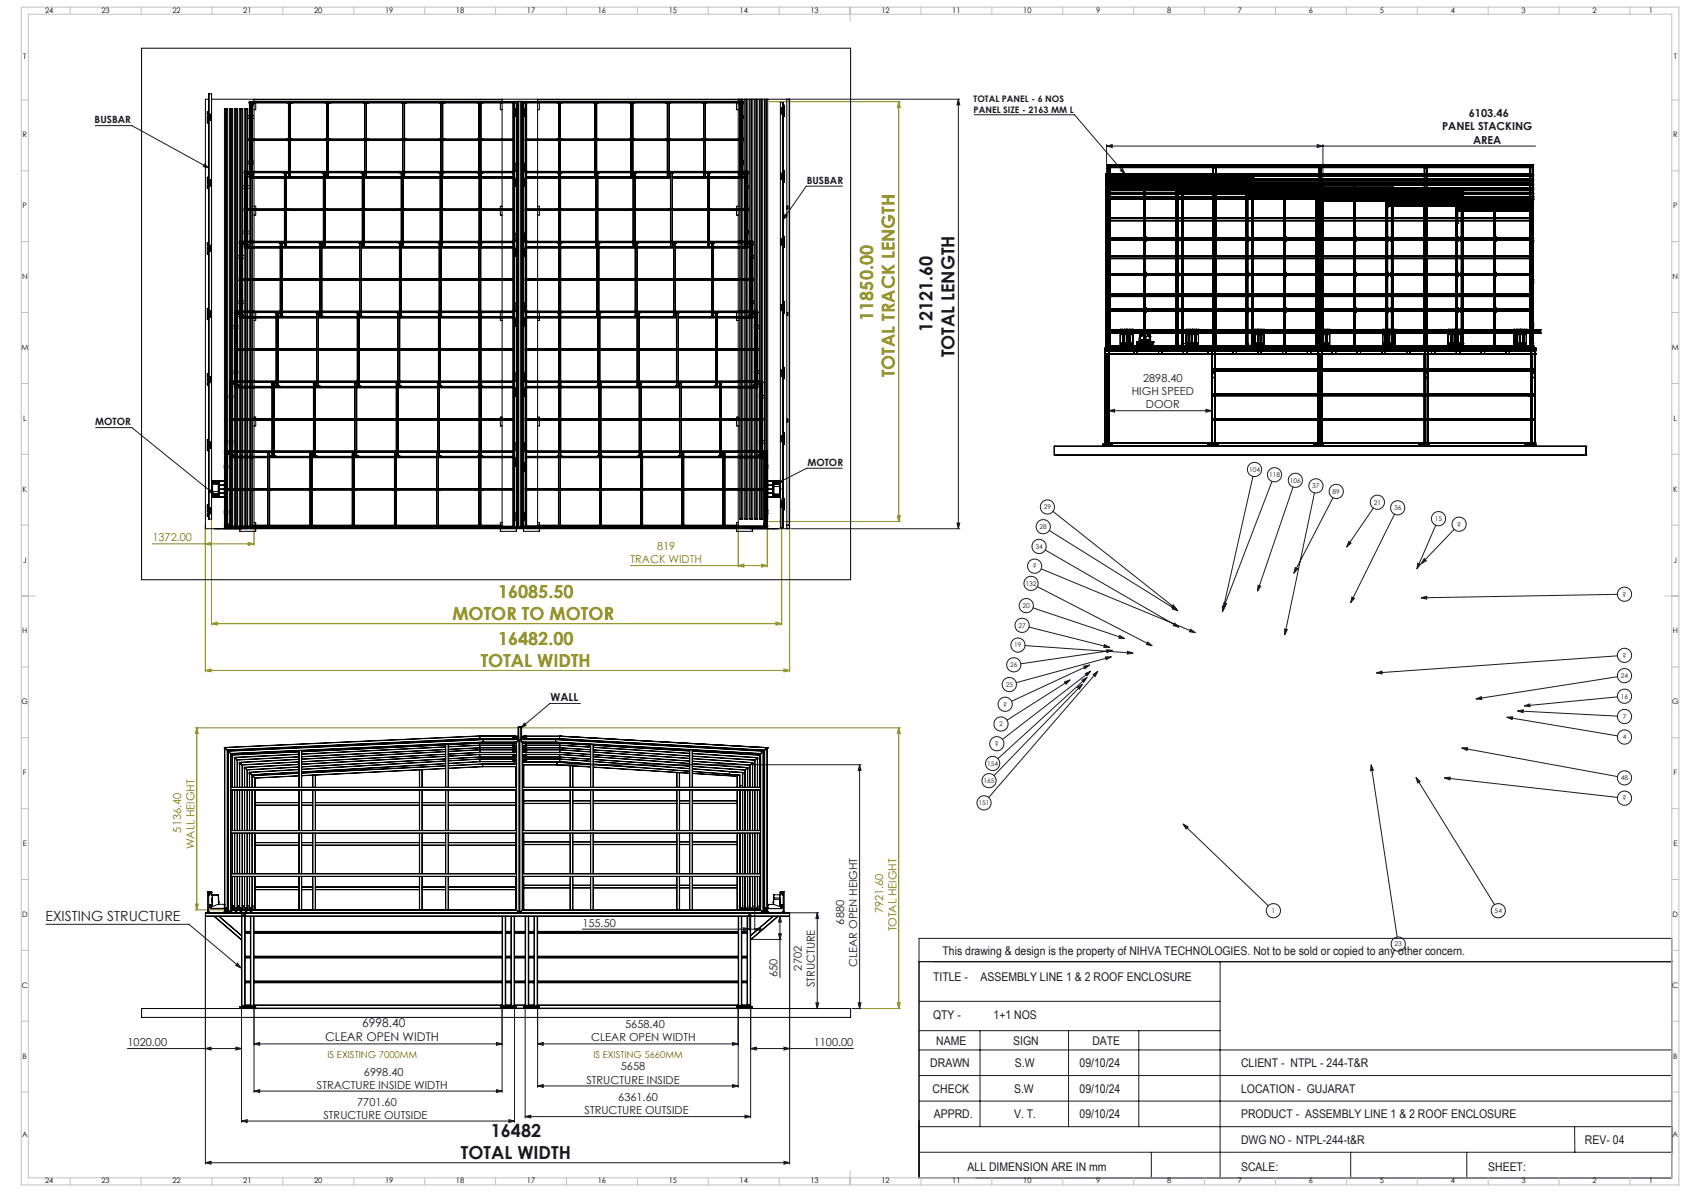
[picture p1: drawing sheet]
<svg xmlns="http://www.w3.org/2000/svg" width="1189mm" height="841mm" viewBox="0 0 1189 841" stroke-linecap="round" stroke-linejoin="round" font-family="sans-serif">
<defs><g id="words">
<g font-size="12.7" fill="#808000">
<text x="616" y="226" transform="rotate(-90 616 226)">11850.00</text>
<text x="631" y="266" transform="rotate(-90 631 266)">TOTAL TRACK LENGTH</text>
<text x="351" y="422">16085.50</text>
<text x="319" y="437">MOTOR TO MOTOR</text>
<text x="351" y="455">16482.00</text>
<text x="339" y="470">TOTAL WIDTH</text>
</g>
<g font-size="12.7" fill="#191924">
<text x="658" y="234" transform="rotate(-90 658 234)">12121.60</text>
<text x="673" y="252" transform="rotate(-90 673 252)">TOTAL LENGTH</text>
<text x="346" y="802">16482</text>
<text x="325" y="818">TOTAL WIDTH</text>
</g>
<text font-size="9.9" fill="#191924" x="32" y="650">EXISTING STRUCTURE</text>
<g font-size="8.5" fill="#191924">
<text x="665" y="674">This drawing &amp; design is the property of NIHVA TECHNOLOGIES. Not to be sold or copied to any other concern.</text>
<text x="658" y="692">TITLE -</text>
<text x="692" y="692">ASSEMBLY LINE 1 &amp; 2 ROOF ENCLOSURE</text>
<text x="658" y="719">QTY -</text>
<text x="701" y="719">1+1 NOS</text>
<text x="255" y="725">6998.40</text>
<text x="229" y="735">CLEAR OPEN WIDTH</text>
<text x="660" y="737">NAME</text>
<text x="714" y="737">SIGN</text>
<text x="770" y="737">DATE</text>
<text x="656" y="753">DRAWN</text>
<text x="716" y="753">S.W</text>
<text x="761" y="753">09/10/24</text>
<text x="875" y="753">CLIENT - NTPL - 244-T&amp;R</text>
<text x="658" y="771">CHECK</text>
<text x="715" y="771">S.W</text>
<text x="761" y="771">09/10/24</text>
<text x="875" y="771">LOCATION - GUJARAT</text>
<text x="659" y="789">APPRD.</text>
<text x="715" y="789">V. T.</text>
<text x="761" y="789">09/10/24</text>
<text x="875" y="789">PRODUCT - ASSEMBLY LINE 1 &amp; 2 ROOF ENCLOSURE</text>
<text x="875" y="807">DWG NO - NTPL-244-t&amp;R</text>
<text x="1118" y="807">REV- 04</text>
<text x="682" y="826">ALL DIMENSION ARE IN mm</text>
<text x="875" y="826">SCALE:</text>
<text x="1049" y="826">SHEET:</text>
</g>
<g font-size="7.8" fill="#191924">
<text x="1036" y="83">6103.46</text>
<text x="1017" y="92">PANEL STACKING</text>
<text x="1039" y="101">AREA</text>
<text x="806" y="270">2898.40</text>
<text x="798" y="279">HIGH SPEED</text>
<text x="808" y="288">DOOR</text>
<text x="388" y="495">WALL</text>
<text x="411" y="654">155.50</text>
<text x="595" y="652" transform="rotate(-90 595 652)">6880</text>
<text x="605" y="682" transform="rotate(-90 605 682)">CLEAR OPEN HEIGHT</text>
<text x="548" y="690" transform="rotate(-90 548 690)">650</text>
<text x="565" y="685" transform="rotate(-90 565 685)">2702</text>
<text x="575" y="696" transform="rotate(-90 575 696)">STRUCTURE</text>
<text x="441" y="726">5658.40</text>
<text x="417" y="735">CLEAR OPEN WIDTH</text>
<text x="90" y="738">1020.00</text>
<text x="574" y="738">1100.00</text>
<text x="438" y="755">5658</text>
<text x="257" y="759">6998.40</text>
<text x="414" y="764">STRUCTURE INSIDE</text>
<text x="224" y="768">STRACTURE INSIDE WIDTH</text>
<text x="252" y="780">7701.60</text>
<text x="436" y="777">6361.60</text>
<text x="228" y="789">STRUCTURE OUTSIDE</text>
<text x="412" y="786">STRUCTURE OUTSIDE</text>
</g>
<g font-size="7.8" fill="#808000">
<text x="108" y="382">1372.00</text>
<text x="463" y="388">819</text>
<text x="445" y="397">TRACK WIDTH</text>
<text x="128" y="587" transform="rotate(-90 128 587)">5136.40</text>
<text x="137" y="599" transform="rotate(-90 137 599)">WALL HEIGHT</text>
<text x="623" y="644" transform="rotate(-90 623 644)">7921.60</text>
<text x="632" y="657" transform="rotate(-90 632 657)">TOTAL HEIGHT</text>
</g>
<g font-size="7.1" fill="#191924">
<text x="67" y="87">BUSBAR</text>
<text x="569" y="130">BUSBAR</text>
<text x="67" y="300">MOTOR</text>
<text x="569" y="329">MOTOR</text>
</g>
<g font-size="6.7" fill="#f00">
<text x="231" y="747">IS EXISTING 7000MM</text>
<text x="418" y="747">IS EXISTING 5660MM</text>
</g>
<g font-size="6.3" fill="#191924">
<text x="687" y="72">TOTAL PANEL - 6 NOS</text>
<text x="687" y="80">PANEL SIZE - 2163 MM L</text>
</g>
<g font-size="5.3">
<text x="32" y="9">24</text>
<text x="72" y="9">23</text>
<text x="122" y="9">22</text>
<text x="172" y="9">21</text>
<text x="222" y="9">20</text>
<text x="272" y="9">19</text>
<text x="322" y="9">18</text>
<text x="372" y="9">17</text>
<text x="422" y="9">16</text>
<text x="472" y="9">15</text>
<text x="522" y="9">14</text>
<text x="572" y="9">13</text>
<text x="622" y="9">12</text>
<text x="672" y="9">11</text>
<text x="722" y="9">10</text>
<text x="773" y="9">9</text>
<text x="823" y="9">8</text>
<text x="873" y="9">7</text>
<text x="923" y="9">6</text>
<text x="973" y="9">5</text>
<text x="1023" y="9">4</text>
<text x="1073" y="9">3</text>
<text x="1123" y="9">2</text>
<text x="1163" y="9">1</text>
<text x="16" y="42">T</text>
<text x="1180" y="42">T</text>
<text x="16" y="97">R</text>
<text x="1180" y="97">R</text>
<text x="16" y="147">P</text>
<text x="1180" y="147">P</text>
<text x="16" y="197">N</text>
<text x="1180" y="197">N</text>
<text x="15" y="247">M</text>
<text x="1179" y="247">M</text>
<text x="16" y="297">L</text>
<text x="1180" y="297">L</text>
<text x="16" y="347">K</text>
<text x="1180" y="347">K</text>
<text x="16" y="397">J</text>
<text x="1180" y="397">J</text>
<text x="16" y="447">H</text>
<text x="1180" y="447">H</text>
<text x="15" y="497">G</text>
<text x="1179" y="497">G</text>
<text x="16" y="547">F</text>
<text x="1180" y="547">F</text>
<text x="16" y="597">E</text>
<text x="1180" y="597">E</text>
<text x="16" y="647">D</text>
<text x="1180" y="647">D</text>
<text x="15" y="697">C</text>
<text x="1179" y="697">C</text>
<text x="16" y="747">B</text>
<text x="1180" y="747">B</text>
<text x="16" y="802">A</text>
<text x="1180" y="802">A</text>
<text x="32" y="835">24</text>
<text x="72" y="835">23</text>
<text x="122" y="835">22</text>
<text x="172" y="835">21</text>
<text x="222" y="835">20</text>
<text x="272" y="835">19</text>
<text x="322" y="835">18</text>
<text x="372" y="835">17</text>
<text x="422" y="835">16</text>
<text x="472" y="835">15</text>
<text x="522" y="835">14</text>
<text x="572" y="835">13</text>
<text x="622" y="835">12</text>
<text x="672" y="835">11</text>
<text x="722" y="835">10</text>
<text x="773" y="835">9</text>
<text x="823" y="835">8</text>
<text x="873" y="835">7</text>
<text x="923" y="835">6</text>
<text x="973" y="835">5</text>
<text x="1023" y="835">4</text>
<text x="1073" y="835">3</text>
<text x="1123" y="835">2</text>
<text x="1163" y="835">1</text>
</g>
<g font-size="4.7" fill="#191924">
<text x="881" y="333">104</text>
<text x="895" y="337">118</text>
<text x="910" y="341">106</text>
<text x="925" y="344">37</text>
<text x="940" y="348">89</text>
<text x="736" y="359">29</text>
<text x="969" y="356">21</text>
<text x="983" y="360">36</text>
<text x="1012" y="368">15</text>
<text x="1028" y="371">?</text>
<text x="733" y="373">28</text>
<text x="730" y="387">34</text>
<text x="728" y="401">?</text>
<text x="723" y="413">132</text>
<text x="1144" y="421">?</text>
<text x="721" y="429">20</text>
<text x="718" y="443">27</text>
<text x="715" y="457">19</text>
<text x="1144" y="464">?</text>
<text x="712" y="471">26</text>
<text x="1143" y="478">24</text>
<text x="709" y="485">25</text>
<text x="1143" y="493">16</text>
<text x="708" y="499">?</text>
<text x="1144" y="507">7</text>
<text x="705" y="512">2</text>
<text x="1144" y="522">4</text>
<text x="702" y="526">?</text>
<text x="696" y="540">154</text>
<text x="1143" y="550">48</text>
<text x="694" y="552">165</text>
<text x="690" y="568">151</text>
<text x="1144" y="565">?</text>
<text x="897" y="644">1</text>
<text x="1054" y="644">54</text>
<text x="983" y="668">23</text>
</g>
</g></defs>
<path d="M648 678v153" fill="none" stroke="#000" stroke-width=".71"/>
<g fill="none" stroke="#191924" stroke-width=".71">
<path d="M555 70h122M676 70v303M676 70l1 4h-2zM67 89h26l54 30M687 81h71l35 42M144 116l3 3-4-2zM780 103l4-1v2zM780 102v28M780 103h303M929 102l4 1-4 1zM933 102v35M594 131h-25l-17 24"/>
<path d="M790 120l2-1 1 4zM554 151l1 1-3 3zM782 290l4-1v2zM782 290h72M850 289l4 1-4 1zM68 302h25l58 47M594 330h-25l-22 11M884 336l-22 96M897 340l-34 89M149 346l2 3-4-2zM547 341l4-2v1zM912 344l-25 73"/>
<path d="M927 348l-21 100M940 351l-28 53M969 358l-19 28M558 373h119M675 369h2l-1 4zM740 374l91 57M743 361l87 69M983 363l-31 62M1013 371l-14 30M1026 373l-24 25M737 388l94 55M951 382l2 1-3 3z"/>
<path d="M1000 397l2 1-3 3zM1004 394l2 2-4 2zM732 414l80 42M734 401l109 45M887 413l2 1-2 3zM913 400l2 1-3 3zM1141 419l-139 3M728 429l65 22M827 427l3 3-4-2zM828 428l3 3-4-1zM828 440l3 3-4-2zM862 428h2l-2 4z"/>
<path d="M863 425l2 1-2 3zM953 421l2 1-3 3zM1002 422l4-1v2zM723 455l76 6M726 442l57 15M779 455l4 2h-5zM780 458l5 1-4 1zM785 459l-65 9M790 448l3 3-4-1zM795 460l4 1-4 1zM809 453l3 3-4-1zM840 444l3 2h-4z"/>
<path d="M906 444h2l-2 4zM755 480l-45 28M763 480l4-2-3 3zM764 470l4-1-3 3zM765 475l4-1-2 3zM767 478l-63 57M768 469l-55 26M769 474l-62 48M771 476l3-2-2 3zM774 474l-77 89M780 463h4l-4 2zM784 463l-67 19"/>
<path d="M971 475l4-2v2zM1141 463l-170 12M1141 477l-100 16M409 496h-21l-21 18M751 481l4-1-3 3zM760 485l3-2-2 3zM763 483l-62 64M1041 493l4-1v2zM1075 498l4-1v2zM1141 492l-66 6M370 510l1 2-4 2zM1063 506l78 13"/>
<path d="M1063 506h4l-1 2zM1070 502l71 3M1070 502l4-1v2zM394 540h213M606 540v172M606 540l1 4h-2zM967 540l18 121M967 540l2 3-2 1zM1031 528l110 20M1031 528l4-1v2zM999 549l55 89M999 549l3 2-2 1z"/>
<path d="M1019 549l122 14M1019 549l4-1-1 2zM834 581l60 58M834 581l4 2-1 2zM32 652h101l37 31M145 647v174M411 656h127M524 655l4 1-4 1zM528 644v13M530 644h47M532 656l4-1v2zM532 642v15"/>
<path d="M549 659h2l-1 4zM549 647h2M550 647l1 4h-2zM550 647v43M557 647v174M576 644l1 4h-2zM576 644v68M167 680l3 3-4-2zM530 663h21M648 662h531v169h-531zM648 678h531M860 678v153"/>
<path d="M170 711v81M179 711v60M354 711v60M363 711v81M370 711v78M379 711v56M521 711v56M529 711v78M575 708h2l-1 4zM601 712h6M605 708h2l-1 4zM648 706h212"/>
<path d="M90 740h80M145 740l4-1v2zM166 739l4 1-4 1zM179 737l4-2v2zM179 737h175M350 735l4 2h-4zM379 737l4-2v2zM379 737h142M517 735l4 2h-4zM529 740l4-1v2zM529 740h73M553 739l4 1-4 1z"/>
<path d="M648 727h212M691 727v68M754 727v68M803 727v68M648 759h531M648 741h531M179 770l4-1v2zM179 770h175M350 769l4 1-4 1zM379 766l4-1v2zM379 766h142M517 765l4 1-4 1z"/>
<path d="M648 777h531M170 791l4-1v2zM170 791h193M359 790l4 1-4 1zM370 788l4-1v2zM370 788h159M525 787l4 1-4 1zM648 795h531M1110 795l1 18M553 819l4 1-4 1zM648 813h531M812 813v18"/>
<path d="M953 813v18M1034 813v18M145 820l4-1v2zM145 820h412"/>
<circle cx="885" cy="331" r="5"/>
<circle cx="899" cy="335" r="5"/>
<circle cx="914" cy="339" r="5"/>
<circle cx="739" cy="358" r="5"/>
<circle cx="928" cy="343" r="5"/>
<circle cx="942" cy="347" r="5"/>
<circle cx="971" cy="354" r="5"/>
<circle cx="986" cy="358" r="5"/>
<circle cx="736" cy="372" r="5"/>
<circle cx="1014" cy="366" r="5"/>
<circle cx="1029" cy="370" r="5"/>
<circle cx="730" cy="399" r="5"/>
<circle cx="733" cy="386" r="5"/>
<circle cx="727" cy="412" r="5"/>
<circle cx="1146" cy="419" r="5"/>
<circle cx="724" cy="427" r="5"/>
<circle cx="718" cy="455" r="5"/>
<circle cx="721" cy="441" r="5"/>
<circle cx="715" cy="469" r="5"/>
<circle cx="1146" cy="477" r="5"/>
<circle cx="1146" cy="462" r="5"/>
<circle cx="709" cy="497" r="5"/>
<circle cx="712" cy="483" r="5"/>
<circle cx="1146" cy="491" r="5"/>
<circle cx="706" cy="511" r="5"/>
<circle cx="1146" cy="506" r="5"/>
<circle cx="700" cy="539" r="5"/>
<circle cx="703" cy="525" r="5"/>
<circle cx="1146" cy="520" r="5"/>
<circle cx="697" cy="551" r="5"/>
<circle cx="1146" cy="549" r="5"/>
<circle cx="694" cy="566" r="5"/>
<circle cx="1146" cy="563" r="5"/>
<circle cx="898" cy="643" r="5"/>
<circle cx="1057" cy="643" r="5"/>
<circle cx="986" cy="666" r="5"/>
</g>
<g fill="none" stroke="#c0c0c0" stroke-width=".71">
<path d="M15 5h1169v831h-1169zM20 10h1159v821h-1159zM49 5v5M99 5v5M149 5v5M199 5v5M249 5v5M299 5v5M349 5v5M399 5v5M449 5v5M499 5v5"/>
<path d="M549 5v5M599 5v10M649 5v5M699 5v5M749 5v5M799 5v5M849 5v5M899 5v5M949 5v5M999 5v5M1049 5v5M1099 5v5"/>
<path d="M1149 5v5M15 71h5M1179 71h5M15 121h5M1179 121h5M15 171h5M1179 171h5M15 221h5M1179 221h5M15 271h5M1179 271h5M15 321h5"/>
<path d="M1179 321h5M15 371h5M1179 371h5M15 421h10M1174 421h10M15 471h5M1179 471h5M15 521h5M1179 521h5M15 571h5M1179 571h5M15 621h5"/>
<path d="M1179 621h5M15 671h5M1179 671h5M15 721h5M1179 721h5M15 771h5M1179 771h5M49 831v5M99 831v5M149 831v5M199 831v5M249 831v5"/>
<path d="M299 831v5M349 831v5M399 831v5M449 831v5M499 831v5M549 831v5M599 826v10M649 831v5M699 831v5M749 831v5M799 831v5M849 831v5"/>
<path d="M899 831v5M949 831v5M999 831v5M1049 831v5M1099 831v5M1149 831v5"/>
</g>
<g fill="none" stroke="#808000" stroke-width=".71">
<path d="M542 72h93M634 72l1 4h-2zM634 72v296M551 352v89M145 371v103M149 367v74M179 371v14M521 372v28M539 368h96M541 372v28M557 372v102M633 364h2l-1 4z"/>
<path d="M107 384h72M145 384l4-1v2zM175 383l4 1-4 1zM445 399h96M521 399l4-1v2zM537 398l4 1-4 1zM547 439l4 1-4 1zM149 440l4-1v2zM149 440h402M145 473l4-1v2zM145 473h412M553 472l4 1-4 1z"/>
<path d="M138 514h227M139 514l1 4h-2zM139 514v128M368 514h267M634 514l1 4h-2zM634 514v198M138 638h2l-1 4zM138 642h24M601 712h34M633 708h2l-1 4z"/>
</g>
<path d="M370 510l1 2-4 2z" fill="#191924"/>
<g fill="#808000">
<path d="M521 399l4-1v2zM537 398l4 1-4 1z"/>
<path d="M634 514l1 4h-2zM633 708h2l-1 4z"/>
<path d="M139 514l1 4h-2zM138 638h2l-1 4z"/>
<path d="M145 384l4-1v2zM175 383l4 1-4 1z"/>
<path d="M145 473l4-1v2zM553 472l4 1-4 1z"/>
<path d="M547 439l4 1-4 1zM149 440l4-1v2z"/>
<path d="M633 364h2l-1 4zM634 72l1 4h-2z"/>
</g>
<g fill="#191924">
<path d="M790 120l2-1 1 4z"/>
<path d="M167 680l3 3-4-2z"/>
<path d="M547 341l4-2v1zM149 346l2 3-4-2zM144 116l3 3-4-2zM554 151l1 1-3 3z"/>
<path d="M524 655l4 1-4 1zM532 656l4-1v2zM179 770l4-1v2zM350 769l4 1-4 1z"/>
<path d="M782 290l4-1v2zM850 289l4 1-4 1z"/>
<path d="M166 739l4 1-4 1zM145 740l4-1v2z"/>
<path d="M170 791l4-1v2zM359 790l4 1-4 1z"/>
<path d="M780 103l4-1v2zM929 102l4 1-4 1z"/>
<path d="M575 708h2l-1 4zM576 644l1 4h-2z"/>
<path d="M549 659h2l-1 4zM550 647l1 4h-2z"/>
<path d="M379 766l4-1v2zM517 765l4 1-4 1zM379 737l4-2v2zM517 735l4 2h-4zM529 740l4-1v2zM553 739l4 1-4 1zM370 788l4-1v2zM525 787l4 1-4 1z"/>
<path d="M179 737l4-2v2zM350 735l4 2h-4z"/>
<path d="M675 369h2l-1 4zM676 70l1 4h-2z"/>
<path d="M145 820l4-1v2zM553 819l4 1-4 1z"/>
<path d="M862 428h2l-2 4zM863 425l2 1-2 3zM887 413l2 1-2 3zM906 444h2l-2 4zM913 400l2 1-3 3zM951 382l2 1-3 3zM953 421l2 1-2 3zM1000 397l2 1-3 3zM1004 394l2 2-4 2zM1002 422l4-1v2zM971 475l4-2v2zM1041 493l4-1v2zM1075 498l4-1v2zM1070 502l4-1v2zM1063 506h4l-1 2zM1031 528l4-1v2zM1019 549l4-1-1 2zM999 549l3 2-2 1zM967 540l2 3-2 1zM834 581l4 2-1 2zM771 476l3-2-2 3zM760 485l3-2-2 3zM763 480l4-2-3 3zM765 475l4-1-2 3zM751 481l4-1-3 3zM764 470l4-1-3 3zM780 463h4l-4 2zM780 458l5 1-4 1zM795 460l4 1-4 1zM779 455l4 2h-5zM790 448l3 3-4-1zM809 453l3 3-4-1zM840 444l3 2h-4zM828 440l3 3-4-2zM828 428l3 3-4-1zM827 427l3 3-4-2z"/>
<path d="M606 540l1 4h-2zM605 708h2l-1 4z"/>
</g>
<g fill="none" stroke="#000" stroke-width=".71">
<path d="M100 34h500v375h-500zM146 79v8h1M146 79h1M146 79h.1M147 70h-2v303h412M147 66v300M147 66v15M147 66h2M149 66v300M149 66h.1M149 70h408M159 77v241"/>
<path d="M160 77v241M163 77v192M166 77v143M167 77v143M170 77v93M173 77v44M174 77v44M176 73h186v25M176 73h.1M176 77h.1M176 74h.1M176 72h.1"/>
<path d="M176 72v1M176 72v49M176 72h188M176 73v25M177 73v25M178 73v25M178 74h.1M178 77h.1M178 73v1M178 73h.1M179 73h.1M179 70v2"/>
<path d="M179 73v25M179 70h175M180 73v4h-1M203 73h.1M203 73v25M204 73v25M205 73v25M205 73h1M205 73h.1M206 73h.1M229 73h1M229 73h.1"/>
<path d="M230 73h.1M230 73v25M231 73v25M232 73v25M232 73h.1M256 73h.1M257 73v25M258 73v25M259 73h.1M283 73h.1M284 73v25M285 73v25"/>
<path d="M286 73h.1M310 73h.1M311 73v25M312 73v25M313 73h.1M337 73h.1M338 73v25M338 72h.1M339 73v25M340 73h.1M353 73v4h1M354 70v2"/>
<path d="M354 73v25M362 72v300M362 72h.1M363 72v300M363 72l1 1M363 72h.1M363 77h1v5h-1M363 77v5M364 78h.1M364 72v300h1M364 72h1M365 72h.1"/>
<path d="M365 72v252M365 72h3M365 72v300zM365 72v300M366 72h.1M366 72v300M366 72v299M367 72h1M367 72l1 299M367 72l1 300M368 72h.1M368 72v300"/>
<path d="M368 72h1M368 72v256M369 72v300h-1M369 72h155M369 78h1M370 77v5M370 72l-1 1M370 72h.1M370 72v300M371 72v300M371 72h.1M379 70v2"/>
<path d="M379 73v25M379 70h142M380 73v4h-1M393 73h.1M394 73v25M395 72h.1M395 73v25M396 73h.1M419 73h.1M420 73v25M421 73v25M422 73h.1"/>
<path d="M444 73h.1M445 73v25M446 73v25M447 73h.1M470 73h.1M471 73v25M472 73v25M473 73h.1M495 73h.1M496 73v25M497 73v25M498 73h.1"/>
<path d="M519 73v4h2M521 70v2M521 73v25M521 73h.1M521 74h.1M521 73v1M521 74h1M522 73h.1M522 74h.1M522 73v25M522 70v2M523 70v2"/>
<path d="M523 73v25M524 73v25M524 72h-155M524 74h.1M524 72h.1M524 72v1M524 70v51M524 73h-153v25M524 73h.1M525 70v51M526 70v51M527 70v61"/>
<path d="M529 70v100M530 70v100M531 70v150M532 70v150M533 70v150M534 70v160M536 70v199M537 70v199M538 70v248M539 70v248M540 70v248M541 70v258"/>
<path d="M550 72h.1M550 72v300M550 72h2M551 77h1zM551 79l1 1zM552 72h.1M552 72v300M552 78h.1M552 76h.1M552 79h.1M552 74h1v8M552 76v2"/>
<path d="M552 79v1M552 76h1h-2v2h2h-1M552 79h1h-2v1h2M555 70v303M557 70v301M146 83h3v2h-3h1M146 81h3v1h-3h1M146 81h.1M146 83h.1M147 83h.1M147 85h.1M147 81h.1"/>
<path d="M147 82h.1M147 82v1M147 85v42M148 84h.1M148 82h.1M176 84h.1M176 82h.1M176 82v2M176 99h186v22M176 99h.1M176 98h187M176 99h187"/>
<path d="M176 98h.1M176 97h.1M176 99v22M177 99v22M178 99v22M178 84h.1M178 82h.1M178 97h.1M178 82v2M179 98h.1M179 99h.1M179 98h-3"/>
<path d="M179 99v22M203 98h.1M203 99h.1M203 98h3M203 99v22M204 99v22M205 99v22M205 99h1M205 99h.1M206 98h-1M206 98h.1M206 99h.1"/>
<path d="M229 99h1M229 99h.1M230 98h-1M230 98h2M230 98h.1M230 99h.1M230 99v22M231 99v22M232 99v22M232 99h.1M232 98h.1M256 99h.1"/>
<path d="M256 98h.1M256 98h3M257 99v22M258 99v22M259 98h.1M259 99h.1M283 98h.1M283 99h.1M283 98h3M284 99v22M285 99v22M286 99h.1"/>
<path d="M286 98h.1M310 99h.1M310 98h.1M310 98h3M311 99v22M312 99v22M313 99h.1M313 98h.1M337 98h.1M337 99h.1M337 98h3M338 99v22"/>
<path d="M338 99h.1M338 98h.1M338 98v1M339 99v22M340 99h.1M340 98h.1M354 99v22M363 98h.1M364 81h.1M369 81h1M370 98h.1M370 98h154"/>
<path d="M379 99v22M393 98h.1M393 99h.1M393 98h3M394 99v22M395 99h.1M395 98h.1M395 98v1M395 99v22M396 98h.1M396 99h.1M419 98h.1"/>
<path d="M419 99h.1M419 98h3M420 99v22M421 99v22M422 98h.1M422 99h.1M444 98h.1M444 99h.1M444 98h3M445 99v22M446 99v22M447 98h.1"/>
<path d="M447 99h.1M470 98h.1M470 99h.1M470 98h3M471 99v22M472 99v22M473 98h.1M473 99h.1M495 99h.1M495 98h.1M495 98h3M496 99v22"/>
<path d="M497 99v22M498 99h.1M498 98h.1M521 99v22M521 98h3M521 98h.1M521 99h.1M522 84h.1M522 82h.1M522 99v22M523 99v22M524 99v22"/>
<path d="M524 98h.1M524 97h.1M524 82h.1M524 84h.1M524 99h-154M524 99h.1M524 99h-153v22M524 82v2M552 80h.1M552 82h1M553 80h.1M553 82h.1"/>
<path d="M176 114h.1M176 116h.1M176 114v2M176 100h.1M178 116h.1M178 114h.1M178 100h.1M178 114v2M363 115v6M370 115v6M522 116h.1M522 114h.1"/>
<path d="M524 114h.1M524 116h.1M524 100h.1M524 114v2M781 116h.1M781 116v1M781 116v131M781 116h300M781 117l2 1M781 117v129M781 117h300M783 118h.1"/>
<path d="M783 118v128M783 118h296M783 118v127M855 118h.1M855 118h1M855 118v62M856 118h.1M856 118v62M857 118h.1M857 118v62M930 118h.1M930 118v62"/>
<path d="M932 118h.1M932 118v62M932 118v127M1004 118h.1M1004 118h1M1004 118v62M1005 118h.1M1005 118v62M1006 118h.1M1006 118v62M1079 118h.1M1079 118v127"/>
<path d="M1081 117l-2 1M1081 117v129M1081 116v1M1081 116h.1M1081 116v131M146 131h.1M147 127h-1h3v2h-3l1-1M147 130l-1-1h3v2h-3M147 127h.1M147 129h.1M147 131h.1M147 125h-1v8h1"/>
<path d="M147 131v42M148 130h.1M148 128h.1M172 133h1M172 122h.1M172 122h3M172 123h1M172 131h.1M172 133h.1M172 121h1M172 122h1M172 121v49"/>
<path d="M172 121h191M173 121h-1M173 123h.1M173 131h-1M173 122l-1 26 191-1M173 122v25M174 122v25M174 123h.1M174 131h1M174 133h.1M174 131h.1M174 123h1"/>
<path d="M175 121v-44h-3v93M175 122h.1M175 123h.1M175 133h-1M175 122v25M175 123h-1M175 122v1M176 125h25M176 125h.1M176 126h.1M176 125v1M176 122v25"/>
<path d="M176 123h.1M176 122v3h25M176 126h25M176 122v3M177 122v3M177 126v21M178 122v3M178 123h.1M178 126v21M178 125h.1M178 123v2M179 125h.1"/>
<path d="M179 122v3M179 126v21M200 122h.1M200 122h3M201 122v25M202 122v25M202 125h26M202 126h26M203 125h.1M203 122h.1M203 122v3M204 122v3"/>
<path d="M205 122v3M205 125h1M205 125h.1M206 125h.1M227 122h.1M227 122h3M228 122v25M229 122v25M229 125h26M229 126h26M229 125h1M229 125h.1"/>
<path d="M230 125h.1M230 122h.1M230 122v3M231 122v3M232 122v3M232 125h.1M255 122h.1M255 122h3M255 122v25M256 122v25M257 122v25M257 125h26"/>
<path d="M257 126h26M257 122v3M257 122h1M258 122h.1M258 122v3M259 125h.1M282 122h.1M282 122h3M283 122v25M284 122v25M284 125h26M284 126h26"/>
<path d="M285 122h.1M285 122v3M286 125h.1M310 122h.1M310 122h3M310 125h.1M310 122v25M312 122v25M312 125h26M312 126h26M312 122v3M312 122h1"/>
<path d="M313 122h.1M313 125h.1M337 125h.1M337 122h.1M337 122h3M338 122v25M338 122h.1M338 121h.1M338 121v1M339 122v25M339 125h23M339 126h23"/>
<path d="M340 125h.1M340 122h.1M354 122v3M354 126v21M362 121h.1M362 122v25h-190M363 121h.1M363 122h.1M363 126h1v5h-1M363 122h-191M363 126v5M364 127h.1"/>
<path d="M364 130h.1M369 127h1M369 130h1M370 126v5M370 121h.1M370 122h.1M370 121h157M370 122h157M371 121h.1M371 122v25h156M371 126h23M371 125h23"/>
<path d="M379 122v3M379 126v21M393 125h.1M393 122h.1M393 122h3M394 122h.1M394 122v25M394 125h-23M395 121h.1M395 122h.1M395 121v1M395 122v25"/>
<path d="M395 125h25M395 126h25M396 125h.1M396 122h.1M419 125h.1M419 122h.1M419 122h3M419 122h1M420 122h.1M420 122v3M420 122v25M421 122h.1"/>
<path d="M422 122v25M422 125h.1M422 125h25M422 126h25M422 122h.1M444 125h.1M445 122v3M446 122h.1M446 122h3M446 122v3M447 122v25M448 122v25"/>
<path d="M448 126h25M448 125h25M449 122h.1M470 125h.1M471 122v3M472 122v3M472 122h.1M472 122h3M473 125h-25M473 125h.1M473 122v25M474 122v25"/>
<path d="M474 125h25M474 126h25M475 122h.1M495 125h.1M496 122v3M497 122v3M498 122h.1M498 122h3M498 125h.1M499 122v25M500 122v25M500 125l24 1"/>
<path d="M500 125h24M500 126h24M501 122h.1M514 126h10M515 125h.1M521 122v3M521 126v21M521 125h.1M521 123h.1M521 123v2M521 123h1M522 123h.1"/>
<path d="M522 122v3M522 126v21M523 126v21M523 122v3M524 122v3h-24M524 123h.1M524 126h.1M524 122v25M524 125h.1M524 122h.1M524 122h3M525 122h.1"/>
<path d="M525 123h.1M525 122v1M525 122v25M525 131v2M527 122v25M527 122h.1M527 123h.1M527 131h.1M527 133h.1M527 121h.1M527 121v49M527 133v30"/>
<path d="M527 131v2M551 123h1zM551 126h1zM552 124h.1M552 122h.1M552 127h.1M552 125h.1M552 120l1 1v7M552 128h1M552 122v2M552 125v2M552 122h1h-2v2h2"/>
<path d="M552 125h1h-2v2h2M553 124h.1M553 127h.1M553 128h.1M780 125h.1M780 127h.1M780 135h.1M780 133h1M780 133h.1M780 128h.1M780 132h.1M780 127h1"/>
<path d="M780 125h1M780 128h1M780 132h1M780 135h1M780 125v122M780 123h.1M780 124h.1M780 122h.1M780 124v1M780 122v1M780 125h54M780 122h54"/>
<path d="M780 124h54M780 123h54M780 123v123M780 132l1 1M780 124l1 1M780 131h.1M780 122v122M780 124h1M781 125h.1M781 123h.1M781 124h.1M781 131h-1"/>
<path d="M781 123h-1M781 131h300M781 123v121M781 127h.1M781 135h.1M781 133h.1M781 128h.1M781 132h.1M781 125v122M781 129h.1M781 131h.1M781 130h.1"/>
<path d="M781 136h.1M781 137h.1M781 134h.1M781 126h.1M781 139h.1M781 130h300M781 136v1M781 133h300M781 127h300M781 140h.1M781 123v1M781 124h300"/>
<path d="M781 123h300M781 128h300M781 137h300M781 139h300M781 140h300M781 129h300M781 126h300M781 136h300M781 134h300M781 122h.1M781 122v1M781 127v1"/>
<path d="M781 124v1M781 130v1M781 131h26M781 125h26M781 128h26M781 130h26M781 129v1M781 126v1M781 128v1M782 130h.1M782 124h.1M782 133h.1"/>
<path d="M785 123h.1M785 124h.1M785 133h.1M785 123v1M790 127h.1M791 123v1M791 124h.1M791 123h.1M797 130h.1M802 127h.1M805 130h.1M805 133h.1"/>
<path d="M805 124h.1M807 131h.1M807 128h.1M807 124h.1M807 125h.1M807 129h.1M807 130h.1M807 126h.1M807 126v1M807 123h.1M807 132h.1M807 127v1"/>
<path d="M807 124v1M807 130v1M807 127h.1M807 123v1M807 124v2M807 127v2M807 129v2M807 131v1M807 128v1M807 123v121M807 131h-26M807 132v1"/>
<path d="M807 129v1M807 126h-26M807 129h-26M807 128h-26M807 122h.1M807 122v1M807 132h1M807 122v122M808 125h.1M808 123h.1M808 124h.1M808 122h.1"/>
<path d="M808 131h.1M808 122v1M808 122v122M808 132h.1M808 132v1M808 126h.1M808 130v1M808 129h.1M808 128h.1M808 127h.1M808 130h.1M808 124v1"/>
<path d="M808 127v1M808 131h48M808 129h48M808 131h25M808 125h25M808 130h48M808 128h48M808 123v121M808 126v1M808 128v1M808 129v1M808 128h25"/>
<path d="M810 127h.1M817 130h.1M820 123h.1M820 124h.1M820 123v1M821 123h.1M821 124h.1M821 123v1M824 124h.1M824 123h.1M824 123v1M825 123v1"/>
<path d="M825 123h.1M825 124h.1M825 130h.1M826 124h.1M826 123h.1M826 123v1M828 124h.1M828 123h.1M828 123v1M829 124h.1M829 123h.1M829 123v1"/>
<path d="M830 126h.1M830 136h.1M830 128h.1M830 126h54M830 134h.1M830 126v120M830 134h1M830 126h1M830 126v118M831 128h.1M831 126h.1M831 136h-1"/>
<path d="M831 128h-1M831 127h.1M831 129h.1M831 127v1M831 132h.1M831 131h.1M831 130h.1M831 130v1M831 134h.1M831 133h.1M831 135h.1M831 136h.1"/>
<path d="M831 134v1M831 132v1M831 131v1M831 128v1M831 128h25M831 135h25M831 134h25M831 132h25M831 129h25M831 127h25M831 126v118M831 126v1"/>
<path d="M832 127h.1M833 127h.1M833 129h.1M833 130h.1M833 124h.1M833 125h.1M833 126h.1M833 126v1M833 123h.1M833 128h.1M833 124v1M833 128v1"/>
<path d="M833 131h.1M833 132h.1M833 130v1M833 127v1M833 123v121M833 129v1M833 122h.1M833 122v1M833 132h1M833 122v122M834 122h.1M834 131h.1"/>
<path d="M834 123h.1M834 132h.1M834 122v1M834 122v124M834 124h.1M834 132v1M834 125h.1M834 124v1M835 126h.1M835 128h.1M835 126v2M837 124h.1"/>
<path d="M837 130h.1M837 133h.1M840 126h.1M840 128h.1M840 126v2M840 124h.1M840 133h.1M851 127h.1M856 131h.1M856 130h.1M856 135h.1M856 134h.1"/>
<path d="M856 133h.1M856 129h.1M856 126v1M856 126h.1M856 127h.1M856 128h.1M856 132h.1M856 131v1M856 127v1M856 130v1M856 136h.1M856 134v1"/>
<path d="M856 128v1M856 126v118M856 134l-25 1M856 128h-48M856 131h-76M856 131h-48M856 136h1M857 124h.1M857 133h.1M857 128h.1M857 126h.1M857 134h.1"/>
<path d="M857 126v118M857 136h.1M857 135h.1M857 129h.1M857 130h.1M857 127h.1M857 132h.1M857 131h.1M857 127v1M857 130v1M857 134l26 1M857 128v1"/>
<path d="M857 131v1M857 131h48M857 128h26M857 129h26M857 135h48M857 134h48M857 130h26M857 132h48M857 132h26M857 127h26M857 126v1M857 134v1"/>
<path d="M860 133h.1M860 124h.1M865 127h.1M873 128h.1M873 126h.1M873 126v2M874 128h.1M874 126h.1M874 127h.1M874 126v2M877 124h.1M877 133h.1"/>
<path d="M878 128h.1M878 126h.1M878 127h.1M878 126v2M879 126h.1M879 128h.1M879 126v2M879 129h.1M879 131h.1M879 139v1M879 129h54M879 129v117"/>
<path d="M879 139h.1M879 138h.1M879 138h76M879 138h1M879 129v115M880 131h.1M880 138h.1M880 139h.1M880 129v115M880 129h.1M880 139v1M880 132h.1"/>
<path d="M880 130h.1M880 137h.1M880 136h.1M880 133h.1M880 134h.1M880 135h.1M880 134v1M880 138h25M880 136h25M880 135h25M880 134h25M880 132v1"/>
<path d="M880 137v1M880 131h25M880 138h53M880 129v10M880 133v1M880 130v1M880 124h.1M883 134h.1M883 135h.1M883 133h.1M883 132h.1M883 131v1"/>
<path d="M883 131h.1M883 129h.1M883 130h.1M883 126h.1M883 128h.1M883 127h.1M883 126v1M883 127v1M883 130v1M883 136h.1M883 134v1M883 128v1"/>
<path d="M883 126v121M883 126v118M883 134h1M883 126h1M883 126v119M884 136h-1M884 128h-1M884 128h.1M884 126h.1M884 126h-76M884 126v120M884 131h.1"/>
<path d="M884 129h.1M884 129v2M885 127h.1M889 129h.1M889 131h.1M889 129v2M892 130h.1M900 130h.1M905 138h.1M905 134h.1M905 135h.1M905 133h.1"/>
<path d="M905 137h.1M905 136h.1M905 130h.1M905 129h.1M905 131h.1M905 132h.1M905 132v1M905 139h.1M905 133v1M905 130v1M905 134v1M905 137v1"/>
<path d="M905 139l1 1M905 131h1M905 129v115M905 132l-25 1M905 134h-75M906 129h.1M906 131h.1M906 138h-1M906 129h-1M906 129v115M906 138h.1M906 139h.1"/>
<path d="M906 139v1M906 133h.1M906 134h.1M906 132v1M906 132h.1M906 136h.1M906 137h.1M906 130h.1M906 131h26M906 135h26M906 134h49M906 135h49"/>
<path d="M906 132h26M906 138h49M906 135h.1M906 134v1M906 133v1M906 137v1M906 130v1M907 127h.1M912 130h.1M912 124h.1M912 133h.1M915 127h.1"/>
<path d="M920 130h.1M920 136h.1M922 131h.1M922 129h.1M922 129v2M923 131h.1M923 129h.1M923 130h.1M923 129v2M927 127h.1M927 131h.1M927 129h.1"/>
<path d="M927 130h.1M927 129v2M928 131h.1M928 129h.1M928 129v2M928 132h.1M928 134h.1M928 132h54M928 132v114M928 132v112M929 134h.1M929 132h.1"/>
<path d="M929 132v112M929 139h.1M929 138h.1M929 136h.1M929 135v1M929 135h.1M929 137h.1M929 133v1M929 140h.1M929 133h.1M929 139v1M929 137h26"/>
<path d="M929 139h26M929 135h26M929 136v1M932 133h.1M932 124h.1M932 138h.1M932 130h.1M932 129h.1M932 131h.1M932 136h.1M932 137h.1M932 132h.1"/>
<path d="M932 132v1M932 134h.1M932 135h.1M932 133v1M932 134v1M932 139h.1M932 137v1M932 130v1M932 138h-26M932 139v1M932 129v116M933 131h.1"/>
<path d="M933 129h.1M933 138h.1M933 129v115M933 139h.1M933 139v1M933 131h-76M933 129v118M933 132h.1M933 134h.1M933 132v2M935 130h.1M935 133h.1"/>
<path d="M935 124h.1M939 134h.1M939 132h.1M939 132v2M940 127h.1M952 124h.1M952 133h.1M955 139v1M955 140h.1M955 133h.1M955 134h.1M955 135h.1"/>
<path d="M955 136h.1M955 136v1M955 137h.1M955 138h.1M955 139h.1M955 132h.1M955 132v11M955 132v1M955 133v1M955 138h-49M955 136h-49M955 132v112"/>
<path d="M955 130h.1M956 134h.1M956 132h.1M956 132v112M956 140h.1M956 139v1M956 135h.1M956 133h.1M956 133v1M956 137h.1M956 136h.1M956 138h.1"/>
<path d="M956 139h.1M956 139h48M956 134h25M956 136h48M956 135h76M956 138h48M956 135h25M956 135v1M956 136v1M960 127h.1M967 130h.1M972 132h.1"/>
<path d="M972 134h.1M972 132v2M973 134h.1M973 133h.1M973 132h.1M973 133v1M973 132v2M976 134h.1M976 133h.1M976 132h.1M976 133v1M976 132v2"/>
<path d="M977 132h.1M977 134h.1M977 132v2M978 135h.1M978 137h.1M978 136h.1M978 135v1M978 136h54M978 135v112M978 135l1 1M978 135v110M979 137h.1"/>
<path d="M979 136h.1M979 140h.1M979 138v1M979 139h.1M979 138h.1M979 137h-1M979 137h25M979 139h25M979 138h25M979 136v109M979 137v1M979 139v1"/>
<path d="M981 136h.1M981 137h.1M981 136v1M981 138h.1M981 133h.1M981 134h.1M981 135h.1M981 139v1M981 140h.1M981 132h.1M981 133v1M981 139h.1"/>
<path d="M981 132v115M981 138h-25M981 135h-25M982 127h.1M982 134h.1M982 132h.1M982 132v112M982 132h-76M982 134h-76M982 132v115M983 136h.1M983 137h.1"/>
<path d="M983 136v1M987 133h.1M987 130h.1M987 124h.1M988 136h.1M988 137h.1M988 136v1M990 127h.1M995 127h.1M1002 127h.1M1004 137v1M1004 138h.1"/>
<path d="M1004 137h.1M1004 136h.1M1004 139h.1M1004 140h.1M1004 138v1M1004 136v108M1004 139v1M1004 135h.1M1004 135v1M1004 135v109M1005 137h.1M1005 135h.1"/>
<path d="M1005 136h.1M1005 135v1M1005 135v109M1005 138h.1M1005 138v1M1005 139h76M1005 140h.1M1005 139v1M1005 139h.1M1005 137h26M1005 138h26M1005 139h26"/>
<path d="M1005 136v108M1005 136h26M1005 137v1M1005 136v10M1007 127h.1M1010 130h.1M1010 133h.1M1010 124h.1M1015 127h.1M1021 137h.1M1021 136h.1M1021 136v1"/>
<path d="M1022 137h.1M1022 136h.1M1022 136v1M1026 136v1M1026 137h.1M1026 136h.1M1027 136h.1M1027 137h.1M1027 136v1M1027 139h.1M1027 139v107M1027 139v105"/>
<path d="M1028 139h.1M1028 139v108M1028 140h.1M1028 139v105M1028 139v1M1028 139v19M1030 130h.1M1030 136h.1M1030 140h.1M1030 139h.1M1030 137v1M1030 138h.1"/>
<path d="M1030 137h.1M1030 137v2l1-1M1030 139v1M1030 136v1M1031 138h.1M1031 137h.1M1031 139h.1M1031 136h.1M1031 140h.1M1031 136v108M1031 138v1M1031 139v1"/>
<path d="M1031 138h-1M1031 135h.1M1031 135v1M1031 135v109M1031 135l1 109M1031 135l1 1M1031 136h1M1032 137h-1M1032 137h.1M1032 135h.1M1032 136h.1M1032 135v1"/>
<path d="M1032 137h-76M1032 136v110M1032 139h.1M1032 139v2M1037 139h.1M1037 139v2M1042 130h.1M1045 124h.1M1045 133h.1M1053 139h.1M1053 139v1M1053 139v105"/>
<path d="M1053 140h.1M1054 139h.1M1054 139h-1M1054 139v105M1054 139v1M1054 140h.1M1057 127h.1M1062 130h.1M1062 133h.1M1062 124h.1M1065 127h.1M1070 127h.1"/>
<path d="M1070 139h.1M1070 139v2M1071 139h.1M1071 140h.1M1071 139v2M1075 139h.1M1075 140h.1M1075 139v2M1076 139h.1M1076 139v2M1080 139h.1M1080 139v1"/>
<path d="M1080 140h.1M1080 139v11M1080 139v108M1081 139h.1M1081 129h.1M1081 131h.1M1081 130h.1M1081 136h.1M1081 137h.1M1081 133h.1M1081 134h.1M1081 126h.1"/>
<path d="M1081 128h.1M1081 127h.1M1081 123h.1M1081 124h.1M1081 136v1M1081 140h.1M1081 123v1M1081 133h-300M172 148h190v22M172 148h191M172 148h1M172 150h1"/>
<path d="M173 146h-1M173 148v22M174 148v22M174 150h.1M174 146h.1M175 148v22M175 148h.1M175 147h.1M176 148v22M177 148v22M178 148v22M179 148v22"/>
<path d="M179 146h1v1M180 148v4h-1M200 148h.1M200 147h.1M201 148v22M202 148v22M203 147h.1M203 148h.1M227 147h.1M227 148h.1M228 148v22M229 148v22"/>
<path d="M230 148h.1M230 147h.1M255 148h.1M255 147h.1M255 148v22M256 148v22M257 148v22M257 148h1M257 147h1M257 147h.1M257 148h.1M258 148h.1"/>
<path d="M258 147h.1M282 148h.1M282 147h.1M283 148v22M284 148v22M285 147h.1M285 148h.1M310 147h.1M310 148h.1M310 148v22M312 148v22M312 148h1"/>
<path d="M312 147h1M312 147h.1M312 148h.1M313 148h.1M313 147h.1M337 147h.1M337 148h.1M338 148v22M338 148h.1M339 148v22M340 148h.1M340 147h.1"/>
<path d="M353 148v4h1M354 148v22M354 146h-1v1M370 147h157M379 148v22M379 146h1v1M380 148v4h-1M393 147h.1M393 148h.1M394 148v22M395 148h.1M395 148v22"/>
<path d="M396 147h.1M396 148h.1M419 148h.1M419 147h.1M419 148h1M419 147h1M420 147h.1M420 148h.1M420 148v22M422 148v22M422 147h.1M422 148h.1"/>
<path d="M446 147h.1M446 148h.1M447 148v22M448 148v22M449 147h.1M449 148h.1M472 147h.1M472 148h.1M473 148v22M474 148v22M475 147h.1M475 148h.1"/>
<path d="M498 148h.1M498 147h.1M499 148v22M500 148v22M501 147h.1M501 148h.1M519 148v4h2M521 148v22M521 146h-2v1M522 148v22M523 148v22M524 148v22"/>
<path d="M524 147h.1M524 148h.1M525 147h.1M525 148h.1M525 150h.1M525 148v22M525 146h.1M527 148v22M527 148h.1M527 146h.1M527 148h-157M527 150h.1"/>
<path d="M527 147h.1M527 148h-156v22M555 145h1v2h-1M780 159h.1M780 159h1M781 159h.1M781 154h.1M781 154h300M783 156h.1M783 154h.1M783 154h72M783 156h72"/>
<path d="M855 154h.1M855 156h.1M857 156h.1M857 154h.1M857 154h73M857 156h73M928 143h.1M928 141h.1M928 141h54M928 143h1M929 141h.1M929 143h.1"/>
<path d="M929 142h.1M929 142v1M929 141v1M929 143h-1M929 142h26M929 141h-1M930 156h.1M930 154h.1M932 156h.1M932 154h.1M932 154h72M932 156h72"/>
<path d="M955 141h.1M955 142h.1M955 143h.1M955 141v1M955 142v1M955 141h1M955 141l-26 1M955 143h1M956 141h.1M956 143h.1M956 142h.1M956 141v1"/>
<path d="M956 142h25M956 142h48M956 142v1M956 143h-1M978 146v1M978 146h.1M978 145h.1M978 145h53M978 147h.1M978 145h1M979 146h.1M979 145h.1"/>
<path d="M979 141h.1M979 140v1M979 143h.1M979 144h.1M979 142h.1M979 145h25M979 143h25M979 144h25M979 141h25M979 142h25M979 143v1M981 141h.1"/>
<path d="M981 142h.1M981 142v1M981 143h.1M981 141v1M982 141h.1M982 143h.1M1004 143v1M1004 143h.1M1004 144h.1M1004 141h.1M1004 142h.1M1004 145h.1"/>
<path d="M1004 146h.1M1004 140v1M1004 146v1M1004 141h-76M1004 142h-48M1004 146h1M1004 147h1M1004 156h.1M1004 154h.1M1005 145h.1M1005 146v1M1005 146h.1"/>
<path d="M1005 142h.1M1005 141h.1M1005 144h.1M1005 143h.1M1005 145h48M1005 140l76 1M1005 143h48M1005 145h26M1005 141h48M1005 144h48M1005 143h26M1005 142h26"/>
<path d="M1005 142h48M1005 144h26M1005 143v1M1005 140v1M1006 154h.1M1006 156h.1M1006 154h73M1006 156h73M1027 148h.1M1027 149h.1M1027 141h.1M1027 157h.1"/>
<path d="M1027 150h.1M1027 148h54M1028 141h.1M1028 148h.1M1028 150h.1M1028 158h.1M1028 149h.1M1028 149v1M1028 144h.1M1028 145h.1M1028 143v1M1028 143h.1"/>
<path d="M1028 142h.1M1028 141v1M1028 140v1M1028 147h.1M1028 147h25M1028 146h.1M1028 148l25 1M1028 146h25M1028 142h25M1028 141h25M1028 143h25M1028 149h25"/>
<path d="M1028 144h25M1028 146v1M1028 148v1M1028 150h-1M1030 141h.1M1030 142h.1M1030 143h.1M1030 143v1M1030 144h.1M1030 145h.1M1030 146h.1M1030 146h1"/>
<path d="M1030 141v1M1030 145v1M1031 145h.1M1031 141h.1M1031 142h.1M1031 143h.1M1031 144h.1M1031 146h.1M1031 146h-1M1031 140v1M1031 146v1M1031 145h1"/>
<path d="M1032 146l-1 1M1032 146h-1M1032 141h.1M1037 141h.1M1053 143h.1M1053 144v1M1053 145h.1M1053 148h.1M1053 149h.1M1053 141h.1M1053 146h.1M1053 147h.1"/>
<path d="M1053 146v1M1053 140v1M1053 142h.1M1053 142v1M1053 143v1M1053 144h.1M1053 149v1M1053 150h.1M1053 148v1M1053 147v1M1053 141v1M1053 141h-48"/>
<path d="M1053 144l-25 1M1053 150h1M1053 141h1M1053 145h-75M1053 145h-48M1054 141h.1M1054 148h-1M1054 150h.1M1054 148h.1M1054 149h27M1054 149v1M1054 149h.1"/>
<path d="M1054 146h.1M1054 145h.1M1054 141v1M1054 140v1M1054 144h.1M1054 143v1M1054 147h.1M1054 143h.1M1054 142h.1M1054 147v1M1054 148v1M1054 144l26 1"/>
<path d="M1054 144v1M1054 146h26M1054 141h26M1054 142h26M1054 143h26M1054 145h26M1054 142h27M1054 146h27M1054 147h26M1054 141h27M1054 144h27M1054 149h26"/>
<path d="M1054 144h26M1054 143h27M1054 146v1M1054 142v1M1070 141h.1M1071 141h.1M1075 141h.1M1076 141h.1M1079 156h.1M1079 154h.1M1080 148h.1M1080 149h.1"/>
<path d="M1080 146h.1M1080 147h.1M1080 146v1M1080 145h.1M1080 143h.1M1080 141h.1M1080 142h.1M1080 143v1M1080 144h.1M1080 140v1M1080 149v1M1080 141v1"/>
<path d="M1080 150h.1M1080 148v1M1080 152h.1M1080 151h.1M1080 147h-26M1080 147v1M1080 148l-26 1M1080 150h1M1080 152h1M1080 151h1M1081 142h.1M1081 144h.1"/>
<path d="M1081 141h.1M1081 143h.1M1081 150v1M1081 150h.1M1081 146h.1M1081 149h.1M1081 148h.1M1081 149h-1M1081 143h-1M1081 144h-27M1081 152h.1M1081 151h.1"/>
<path d="M1081 154h.1M1081 147l-1 1M1081 141h-76M146 179h.1M146 179h1M146 175h.1M146 177h.1M147 173h-1h3v2h-3M147 176h-1h3v1h-3M147 173h.1M147 175h.1M147 176h.1"/>
<path d="M147 177h.1M147 171h-1v8M147 175v1M147 177v42M148 176v1zM148 174h.1M169 171h193v26M169 171h.1M169 173h.1M169 170h.1M169 170h194M169 171v26"/>
<path d="M170 171v26M171 173h.1M171 171v26M171 170v-93h-2v143M171 173v7M171 171h.1M171 171v2M172 171h.1M172 163h.1M172 165h.1M172 163h1M172 165h1"/>
<path d="M172 174h3M172 174h26M172 171v26M172 171l1 4M173 172l-1 1M173 172h.1M173 174h25M173 171v3M173 175h25M173 175v22M174 175v22M174 171v3"/>
<path d="M174 173h.1M174 174h.1M174 173h1M174 165h.1M174 163h.1M174 163h1M174 165h1M175 171v3M175 175v22M175 174h.1M175 172v1M175 163h.1"/>
<path d="M175 165h.1M175 173v1M176 171v3M176 175v22M177 171v3M177 175v22M178 171v3M178 175v22M179 171v3M179 175v22M197 171h.1M198 175h-25"/>
<path d="M198 171v26M199 171v26M199 175h27M199 174h27M200 171h.1M200 174h.1M200 174h3M201 171v3M202 171v3M203 174h.1M225 171h.1M226 171v26"/>
<path d="M227 171v26M227 175h27M227 174h27M227 174h.1M227 174h3M228 171h.1M228 171v3M229 171v3M230 174h.1M253 171h.1M254 171v26M255 171v26"/>
<path d="M255 174h3M255 175h27M255 174h27M255 171v3M256 171v3M256 171h.1M257 171v3M258 174h.1M281 171h.1M282 171v26M283 171v26M283 174h2"/>
<path d="M283 175h27M283 174h27M284 171h.1M284 171v3M285 174h.1M309 171h.1M310 174h.1M310 171v26M311 171v26M311 174h2M311 175h27M311 174h27"/>
<path d="M312 171v3M312 171h.1M313 174h.1M337 171h.1M337 174h.1M337 174h1M338 171v26M338 170v1M338 170h.1M339 171v26M339 174h.1M339 174h1"/>
<path d="M339 175h23M339 174h23M339 171v3M340 171h.1M340 174h.1M354 171v3M354 175v22M362 170h.1M363 170h.1M363 171h-194v26M363 164v6M363 175h1v6h-1"/>
<path d="M363 175v6M364 176h.1M364 180h.1M369 176h1M369 180h1M370 175v6M370 170h.1M370 171h161M370 170h161M370 164v6M371 170h.1M371 175h23"/>
<path d="M371 174h23M379 171v3M379 175v22M393 174h.1M393 174h1M393 171h.1M393 171h3M394 171h.1M394 171v3M394 171v26M395 170h.1M395 170v1"/>
<path d="M395 171h.1M395 171v26M395 174h1M395 175h26M395 174h26M396 174h.1M396 171h.1M419 174h.1M419 174h2M419 174h1M420 171h.1M420 171h3"/>
<path d="M420 171v3M421 171v26M422 171h.1M422 171v26M422 174h.1M422 175h26M422 174h26M423 171h.1M446 174h.1M446 174h2M447 171v3M447 171h.1"/>
<path d="M447 171h3M448 171v3M448 171h.1M448 171v26M449 171v26M449 175h26M449 174h26M450 171h.1M472 174h.1M472 174h3M473 171v3M474 171h.1"/>
<path d="M474 171v3M474 171h3M475 174h.1M475 171v26M476 171v26M476 175h26M476 174h26M477 171h.1M498 174h.1M498 174h3M499 171v3M500 171v3"/>
<path d="M501 171h.1M501 171h3M501 174h.1M502 171v26M503 171v26M503 175h24M503 174h24M504 171h.1M521 171v3M521 175v22M522 171v3M522 175v22"/>
<path d="M523 171v3M523 175v22M524 171v3M524 175v22M524 174h.1M524 174h3M525 174h.1M525 173h.1M525 173v1M525 172v2M525 165h.1M525 163v2"/>
<path d="M525 163h.1M525 171v3M525 175v22M525 172v1M526 175v22M527 171v3M527 174h-24M527 172h.1M527 163h.1M527 165h.1M527 172v1M527 175h.1"/>
<path d="M527 171v4M527 174h.1M527 165v5M527 171v26M527 163v2M528 171h3h-160v26M528 171h.1M528 173h1M528 171v2M529 171h.1M529 173h.1M529 171v26"/>
<path d="M530 171v26M531 171v26M531 170h.1M531 173h.1M551 172h1zM551 169h1zM552 173h.1M552 171h.1M552 170h.1M552 169h.1M552 167h1M552 169v1"/>
<path d="M552 171v2M553 171h-2v2h2h-1M553 169h-2v1h2M553 169h.1M553 170h.1M553 171h.1M553 167h.1M553 167v8h-1M780 161h.1M780 161h1M781 161h.1M781 170h.1"/>
<path d="M781 167h.1M781 168h.1M781 169h.1M781 169h26M781 168h26M807 169h.1M807 168h.1M807 170h.1M807 167h.1M807 167v3M807 169h-26M808 167h.1"/>
<path d="M808 168h.1M808 170h.1M808 169h.1M808 169h48M808 168h48M831 170h.1M831 167h.1M831 168h.1M831 169h.1M833 168h.1M833 169h.1M833 167h.1"/>
<path d="M833 170h.1M856 169h.1M856 168h.1M856 170h.1M856 167h.1M857 170h.1M857 167h.1M857 168h.1M857 169h.1M857 169h48M857 168h48M880 170h.1"/>
<path d="M880 167h.1M880 168h.1M880 169h.1M880 167v3M883 169h.1M883 168h.1M883 170h.1M883 167h.1M905 169h.1M905 168h.1M905 170h.1M905 167h.1"/>
<path d="M906 170h.1M906 167h.1M906 168h.1M906 169h.1M906 169h49M906 168h49M929 167h.1M929 168h.1M929 170h.1M929 169h.1M932 169h.1M932 168h.1"/>
<path d="M932 170h.1M932 167h.1M955 169h.1M955 168h.1M955 170h.1M955 167h.1M955 169h-49M955 167v3M956 170h.1M956 168h.1M956 167h.1M956 169h.1"/>
<path d="M956 169h48M956 168h48M979 170h.1M979 167h.1M979 168h.1M979 169h.1M981 169h.1M981 168h.1M981 170h.1M981 167h.1M1004 169h.1M1004 168h.1"/>
<path d="M1004 170h.1M1004 167h.1M1004 169h-48M1005 167h.1M1005 170h.1M1005 168h.1M1005 169h.1M1005 169h48M1005 168h48M1005 167v3M1028 167h.1M1028 170h.1"/>
<path d="M1028 168h.1M1028 169h.1M1028 167v3M1030 168h.1M1030 169h.1M1030 170h.1M1030 167h.1M1030 170h1M1030 168h1M1030 167v3M1030 167h1M1031 169h.1"/>
<path d="M1031 168h.1M1031 170h.1M1031 167h.1M1031 168h-1M1031 167h-1M1053 169h.1M1053 168h.1M1053 167h.1M1053 170h.1M1053 169h-48M1054 168h.1M1054 170h.1"/>
<path d="M1054 167h.1M1054 169h.1M1054 169h26M1054 168h26M1080 169h.1M1080 168h.1M1080 167h.1M1080 170h.1M1080 170h1M1080 167v3M1080 171h.1M1080 169v1"/>
<path d="M1080 171h1M1080 169h1M1080 168h1M1081 169h.1M1081 171h.1M1081 170h.1M1081 168h.1M1081 169v1M1081 170h-1M169 182h.1M169 180v2M169 180h.1"/>
<path d="M169 198h193v22M169 198h.1M169 197h194M169 198h194M169 199h.1M169 197h.1M169 195v1M169 198v22M170 198v22M171 182h.1M171 180h.1M171 195v1"/>
<path d="M171 199h.1M171 198v22M171 182v15M171 198v14M171 180v2M172 197h.1M172 198h.1M172 197h-3M172 198v22M173 198v22M174 198v22M175 198v22"/>
<path d="M176 198v22M177 198v22M178 198v22M179 198v22M197 197h.1M197 198h.1M197 197h3M198 198v22M199 198v22M200 198h.1M200 197h.1M225 197h.1"/>
<path d="M225 198h.1M225 197h3M226 198v22M227 198v22M228 198h.1M228 197h.1M253 197h.1M253 198h.1M253 197h3M254 198v22M255 198v22M256 198h.1"/>
<path d="M256 197h.1M281 198h.1M281 197h.1M281 197h3M282 198v22M283 198v22M284 198h.1M284 197h.1M309 198h.1M309 197h.1M309 197h3M310 198v22"/>
<path d="M311 198v22M312 198h.1M312 197h.1M337 198h.1M337 197h.1M337 197h3M338 198v22M338 198h.1M338 197h.1M338 197v1M339 198v22M340 197h.1"/>
<path d="M340 198h.1M354 198v22M363 197h.1M370 197h.1M379 198v22M393 198h.1M393 197h.1M393 197h3M394 198v22M395 197h.1M395 198h.1M395 197v1"/>
<path d="M395 198v22M396 198h.1M396 197h.1M420 198h.1M420 197h.1M420 197h3M421 198v22M422 198v22M423 197h.1M423 198h.1M447 198h.1M447 197h.1"/>
<path d="M447 197h3M448 198v22M449 198v22M450 198h.1M450 197h.1M474 198h.1M474 197h.1M474 197h3M475 198v22M476 198v22M477 198h.1M477 197h.1"/>
<path d="M501 198h.1M501 197h.1M501 197h3M502 198v22M503 198v22M504 197h.1M504 198h.1M521 198v22M522 198v22M523 198v22M524 198v22M525 198v22"/>
<path d="M526 198v22M527 198v22M528 198h.1M528 197h3M528 197h.1M529 182h.1M529 180h.1M529 198v22M529 199h.1M529 195v1M530 198v22M531 198v22"/>
<path d="M531 197h.1M531 195v1M531 182h.1M531 180h.1M531 198h.1M531 198h-161M531 199h.1M531 197h-161M531 198h-160v22M531 180v2M780 191h.1M780 189h.1"/>
<path d="M780 191h1M780 189h1M781 189h.1M781 191h.1M781 192h.1M781 193h.1M781 195h.1M781 194h.1M781 193h26M781 194h26M783 180h.1M783 183h.1"/>
<path d="M783 181h.1M783 182h.1M783 180v1M783 182v1M783 181h296M783 182h296M783 180h296M783 183h296M807 193h.1M807 194h.1M807 195h.1M807 192h.1"/>
<path d="M807 192v3M807 194h-26M808 193h.1M808 195h.1M808 192h.1M808 194h.1M808 193h48M808 194h48M831 192h.1M831 195h.1M831 193h.1M831 194h.1"/>
<path d="M833 194h.1M833 193h.1M833 195h.1M833 192h.1M855 183h.1M855 180h.1M855 183h1M855 180h1M855 183v62M856 183h.1M856 180h.1M856 183v62"/>
<path d="M856 194h.1M856 193h.1M856 195h.1M856 192h.1M857 195h.1M857 192h.1M857 193h.1M857 194h.1M857 193h48M857 194h48M857 183h.1M857 180h.1"/>
<path d="M857 183v62M880 195h.1M880 192h.1M880 193h.1M880 194h.1M880 192v3M883 194h.1M883 193h.1M883 195h.1M883 192h.1M905 193h.1M905 194h.1"/>
<path d="M905 195h.1M905 192h.1M906 195h.1M906 193h.1M906 192h.1M906 194h.1M906 193h49M906 194h49M929 192h.1M929 193h.1M929 195h.1M929 194h.1"/>
<path d="M930 183h.1M930 180h.1M930 183v62M932 183h.1M932 180h.1M932 183v64M932 183v62M932 194h.1M932 193h.1M932 195h.1M932 192h.1M955 194h.1"/>
<path d="M955 193h.1M955 195h.1M955 192h.1M955 192v3M955 194h-49M956 193h.1M956 195h.1M956 192h.1M956 194h.1M956 193h48M956 194h48M979 195h.1"/>
<path d="M979 193h.1M979 192h.1M979 194h.1M981 193h.1M981 194h.1M981 195h.1M981 192h.1M1004 194h.1M1004 193h.1M1004 195h.1M1004 192h.1M1004 194h-48"/>
<path d="M1004 183h.1M1004 180h.1M1004 183h1M1004 180h1M1004 183v62M1005 183h.1M1005 180h.1M1005 183v62M1005 192h.1M1005 195h.1M1005 193h.1M1005 194h.1"/>
<path d="M1005 193h48M1005 194h48M1005 192v3M1006 183h.1M1006 180h.1M1006 183v62M1028 192h.1M1028 195h.1M1028 193h.1M1028 194h.1M1028 192v3M1030 194h.1"/>
<path d="M1030 193h.1M1030 195h.1M1030 192h.1M1030 193h1M1030 195h1M1030 192v3M1030 192h1M1031 194h.1M1031 193h.1M1031 192h.1M1031 195h.1M1031 195h-1"/>
<path d="M1031 192h-1M1053 194h.1M1053 193h.1M1053 192h.1M1053 195h.1M1053 194h-48M1054 193h.1M1054 195h.1M1054 192h.1M1054 194h.1M1054 193h26M1054 194h26"/>
<path d="M1079 183h.1M1079 180h.1M1079 182h.1M1079 181h.1M1079 180v1M1079 182v1M1080 194h.1M1080 193h.1M1080 195h.1M1080 192h.1M1080 192v3M1080 200h.1"/>
<path d="M1080 199h.1M1080 197h.1M1080 198h.1M1080 198h1M1080 200h1M1080 197h1M1080 199h1M1081 200h.1M1081 198h.1M1081 197h.1M1081 199h.1M146 218v7l1 1"/>
<path d="M146 218h.1M146 218h1M146 219h3v2h-3M146 219h.1M147 219h.1M165 220v49M165 220h198M166 220h-1M167 220v-143h-2v192M169 214h.1M169 212v2M171 214h.1"/>
<path d="M171 212h.1M171 214v6M171 212v2M338 220v1M338 220h.1M362 220h.1M363 220h.1M363 214v5M370 220h.1M370 214v5M370 220h164M371 220h.1"/>
<path d="M395 220h.1M395 220v1M529 214h.1M529 212h.1M531 212v2M531 214h.1M531 212h.1M534 220h.1M534 220v49M551 216h1zM551 218h1zM552 217h.1"/>
<path d="M552 215h.1M552 219h.1M552 213h1M552 215v2M552 217v2M553 215h-2v2h2l-1-1M553 217h-2v2h2h-1M553 215h.1M553 217h.1M553 213h.1M553 213v8h-1M780 220h.1"/>
<path d="M780 220h1M781 220h.1M781 217h.1M781 218h.1M781 219h.1M781 219h26M781 218h26M783 209h.1M783 207h.1M783 207v1M783 208h72M783 207h72"/>
<path d="M783 209h72M807 219h.1M807 218h.1M807 217h.1M807 220h.1M807 217v3M807 219h-26M808 217h.1M808 218h.1M808 220h.1M808 219h.1M808 219h48"/>
<path d="M808 218h48M831 217h.1M831 218h.1M831 220h.1M831 219h.1M833 219h.1M833 218h.1M833 220h.1M833 217h.1M855 207h.1M855 209h.1M855 207v1"/>
<path d="M856 219h.1M856 218h.1M856 217h.1M856 220h.1M857 217h.1M857 220h.1M857 218h.1M857 219h.1M857 219h48M857 218h48M857 209h.1M857 207h.1"/>
<path d="M857 207v1M857 208h73M857 207h73M857 209h73M880 217h.1M880 218h.1M880 220h.1M880 219h.1M880 217v3M883 218h.1M883 219h.1M883 217h.1"/>
<path d="M883 220h.1M905 219h.1M905 218h.1M905 220h.1M905 217h.1M906 217h.1M906 220h.1M906 218h.1M906 219h.1M906 219h49M906 218h49M929 217h.1"/>
<path d="M929 218h.1M929 220h.1M929 219h.1M930 209h.1M930 207h.1M930 207v1M932 219h.1M932 218h.1M932 217h.1M932 220h.1M932 209h.1M932 207h.1"/>
<path d="M932 207v1M932 208h72M932 207h72M932 209h72M955 218h.1M955 219h.1M955 220h.1M955 217h.1M955 219h-49M955 217v3M956 220h.1M956 217h.1"/>
<path d="M956 218h.1M956 219h.1M956 219h48M956 218h48M979 218h.1M979 217h.1M979 220h.1M979 219h.1M981 219h.1M981 218h.1M981 220h.1M981 217h.1"/>
<path d="M1004 219h.1M1004 218h.1M1004 220h.1M1004 217h.1M1004 219h-48M1004 209h.1M1004 207h.1M1004 207v1M1005 217h.1M1005 220h.1M1005 218h.1M1005 219h.1"/>
<path d="M1005 219h48M1005 218h48M1005 217v3M1006 209h.1M1006 207h.1M1006 207v1M1006 208h73M1006 207h73M1006 209h73M1028 217h.1M1028 218h.1M1028 220h.1"/>
<path d="M1028 219h.1M1028 217v3M1030 219h.1M1030 218h.1M1030 217h.1M1030 220h.1M1030 217h1M1030 220h1M1030 218h1M1030 217v3M1031 219h.1M1031 218h.1"/>
<path d="M1031 220h.1M1031 217h.1M1031 220h-1M1031 218h-1M1031 217h-1M1053 219h.1M1053 218h.1M1053 220h.1M1053 219h-48M1053 217h.1M1054 218h.1M1054 220h.1"/>
<path d="M1054 217h.1M1054 219h.1M1054 219h26M1054 218h26M1079 207h.1M1079 209h.1M1079 207v1M1080 219h.1M1080 218h.1M1080 217h.1M1080 220h.1M1080 217v3"/>
<path d="M146 222h3v2h-3h1M146 221h.1M146 222h.1M147 222h.1M147 224h.1M147 221h.1M147 221v1M147 224v42M148 223h.1M148 220h.1M165 230h.1M165 232h.1"/>
<path d="M165 230h1M165 232h1M165 221h.1M165 221h197v25h-197M165 222h1M165 220l198 1M165 220l1 1M166 222h.1M166 221l-1 25h198M166 221v25M167 221v25M167 230h.1"/>
<path d="M167 232h.1M167 222h.1M167 222h1M167 230h1M167 232h1M168 230h.1M168 232h.1M168 221h.1M168 222h.1M168 221v1M168 230v2M169 223h26"/>
<path d="M169 223h.1M169 224h.1M169 221v25M169 224h26M169 222h.1M169 221v2M170 221v2M170 224v22M171 222h.1M171 223h.1M171 221v2M171 221v1"/>
<path d="M171 224v22M171 222v1M172 223h.1M172 221v2M172 224v22M173 221v2M173 224v22M174 221v2M174 224v22M175 221v2M175 224v22M176 221v2"/>
<path d="M176 224v22M177 221v2M177 224v22M178 221v2M178 224v22M179 221v2M179 224v22M180 221v2M180 224v2h-1M194 221h.1M195 221v25M196 221v25"/>
<path d="M196 223h27M196 224h27M197 223h.1M197 221h.1M198 221v2M199 221v2M200 223h.1M222 221h1M222 221h.1M223 221h.1M223 221v25M224 221v25"/>
<path d="M225 221v25M225 223h27M225 224h27M225 223h.1M225 221h.1M226 221v2M227 221v2M228 223h.1M251 221h.1M252 221v25M253 221v25M253 223h28"/>
<path d="M253 224h28M254 221v2M254 221h.1M255 221v2M256 223h.1M280 221h.1M281 221v25M282 221v25M282 223h27M282 224h27M283 221h.1M283 221v2"/>
<path d="M284 223h.1M308 221h.1M309 223h.1M309 221v25M310 221v25M310 223h28M310 224h28M311 221v2M311 221h.1M312 223h.1M337 223h.1M337 221h.1"/>
<path d="M338 221v25M339 221v25M339 223h23M339 224h23M340 223h.1M340 221h.1M353 221v2M353 224v2h1M354 221v2M354 224v22M363 225h1v5h-1M363 225v5"/>
<path d="M364 226h.1M364 229h.1M369 226h1M369 229h1M370 225v5M371 224h23M371 223h23M379 221v2M379 224v22M380 221v2M380 224v2h-1M393 223h.1"/>
<path d="M393 221h.1M394 221v25M394 223h-23M395 221v25M395 223h27M395 224h27M396 223h.1M396 221h.1M420 223h.1M421 221h.1M421 221v2M422 221v25"/>
<path d="M422 221h.1M423 221v25M423 223h26M423 224h26M423 223h.1M424 221h.1M447 223h.1M448 221v2M449 221h.1M449 221v2M449 221v25M450 221v25"/>
<path d="M451 221v25M451 223h26M451 224h26M451 221h1M451 221h.1M452 221h.1M474 223h.1M475 221v2M476 221h.1M476 221v2M477 223h.1M477 221v25"/>
<path d="M478 221v25M478 223h27M478 224h27M479 221h.1M501 223h.1M502 221v2M503 221v2M504 221h.1M504 223h.1M505 221v25M506 221v25M506 223h25"/>
<path d="M506 224h25M507 221h.1M519 221v2M519 224v2h2M521 221v2M521 224v22M522 221v2M522 224v22M523 221v2M523 224v22M524 221v2M524 224v22"/>
<path d="M525 221v2M525 224v22M526 221v2M526 224v22M527 221v2M527 224v22M528 223h.1M528 222h1zM528 222v1M529 223h.1M529 222h.1M529 221v2"/>
<path d="M529 224v22M530 224v22M530 221v2M531 221v2M531 222h.1M531 224h.1M531 223h.1M531 221v25M531 221h.1M531 221h1M532 221h.1M532 222h.1"/>
<path d="M532 221v1M532 232h.1M532 230v2M532 230h.1M532 221v25M534 221v25M534 222h.1M534 230h.1M534 232h.1M534 220l-164 1M534 221h.1M534 221h-163v25h163"/>
<path d="M534 232v30M534 230v2M555 221h1v1h-1M780 221v1M780 222h.1M780 221h.1M780 222h1M780 233h.1M780 235h.1M780 234h.1M780 233h306M780 235h306"/>
<path d="M780 234h306M781 222h.1M781 221h.1M781 221v1M786 233h.1M786 235h.1M786 234h.1M786 233v2M790 232h.1M790 233h.1M790 234h.1M790 234v1"/>
<path d="M790 232h2M790 232v15M790 235h.1M790 235h2M791 233h.1M791 236h.1M791 234h.1M791 233v3M792 235h.1M792 233h.1M792 232v15M792 232h.1"/>
<path d="M792 234h.1M792 234v1M793 232h.1M793 233h.1M793 234h.1M793 234v1M793 232h3M793 232v15M793 235h.1M793 235h1M793 236h.1M793 233h1"/>
<path d="M793 236h1M793 234h1M793 233v3M794 233h.1M794 236h.1M794 234h.1M794 233v3M794 235h.1M794 232v15M794 232h.1M794 234v1M795 233h.1"/>
<path d="M795 234h.1M795 234v1M795 232v15M795 232h.1M795 235h.1M795 235h1M795 236h.1M795 233h1M795 236h1M795 234h1M795 233v3M796 233h.1"/>
<path d="M796 236h.1M796 234h.1M796 233v3M796 235h.1M796 232h.1M796 232v15M796 234v1M797 232h.1M797 233h.1M797 234h.1M797 234v1M797 232h2"/>
<path d="M797 232v15M797 235h.1M797 235h2M798 233h.1M798 236h.1M798 234h.1M798 233v3M799 235h.1M799 233h.1M799 232h.1M799 232v15M799 234h.1"/>
<path d="M799 234v1M804 238h.1M804 238l-1 5M804 235h.1M804 235l-1 8M804 238v5M804 235v8M804 237h.1M804 237v1M804 234h.1M804 234v1M804 235h2"/>
<path d="M804 234h2M804 240h.1M804 238l2-1 1 1M804 238v2M804 240h4M806 234h.1M806 234v1M806 235h2l3 2M806 234l3 1 2 2M806 234l2 1 3 2M807 240h.1M807 240h4"/>
<path d="M807 238h.1M808 238h.1M808 238l1-1 2 1M808 238v2M808 240h.1M809 235h.1M809 235h-2l-3 2M809 235h-3l-2 2M809 235h2M811 238h.1M811 240h.1M811 238v2"/>
<path d="M811 235h.1M811 237v1M811 237h.1M811 235v8M811 238v5M836 232h.1M836 233h.1M836 234h.1M836 234v1M836 232h2M836 232v15M836 235h.1"/>
<path d="M836 235h2M837 233h.1M837 236h.1M837 234h.1M837 233v3M838 235h.1M838 233h.1M838 232h.1M838 232v15M838 234h.1M838 234v1M839 232h.1"/>
<path d="M839 233h.1M839 234h.1M839 234v1M839 232v15M839 232h4M839 235h.1M839 235h2M840 233h.1M840 236h.1M840 234h.1M840 233v3M841 235h.1"/>
<path d="M841 233h.1M841 232v15M841 232h.1M841 234h.1M841 234v1M841 235h1M842 233h.1M842 236h.1M842 234h.1M842 233v3M842 235h.1M842 233h1"/>
<path d="M843 232h.1M843 232v15M843 233h.1M843 234h.1M843 234l-1 1M843 234l1 1M843 232h2M844 232h.1M844 232v15M844 235h.1M844 235h1M844 233h.1"/>
<path d="M844 236h.1M844 234h.1M844 233v3M845 235h.1M845 233h.1M845 232h.1M845 232v15M845 234h.1M845 234v1M883 233h.1M883 234h.1M883 234v1"/>
<path d="M883 232h1M883 232h.1M883 235h.1M883 235h1M883 236h.1M883 233h1M883 236h1M883 234h1M884 233h.1M884 236h.1M884 234h.1M884 235h.1"/>
<path d="M884 232h.1M884 232v15M884 234v1M885 233h.1M885 234h.1M885 234v1M885 232v15M885 232h4M885 232h.1M885 235h.1M885 235h2M886 233h.1"/>
<path d="M886 236h.1M886 234h.1M886 233v3M887 235h.1M887 233h.1M887 232h.1M887 232v15M887 234v1M887 234h.1M887 235h2M888 233h.1M888 236h.1"/>
<path d="M888 234h.1M888 233v3M889 235h.1M889 232h.1M889 233h.1M889 232v15M889 234h.1M889 234v1M890 233h.1M890 234h.1M890 234v1M890 232v15"/>
<path d="M890 232h1M890 232h.1M890 235h.1M890 235h1M890 236h.1M890 233h1M890 236h1M890 234h1M890 233v3M891 233h.1M891 236h.1M891 234h.1"/>
<path d="M891 233v3M891 235h.1M891 232h.1M891 232v15M891 234v1M929 233h.1M929 234h.1M929 234v1M929 232v15M929 232h2M929 232h.1M929 235h.1"/>
<path d="M929 235h1M930 233h.1M930 236h.1M930 234h.1M930 233v3M930 235h.1M931 233h.1M930 232h.1M930 232v15M931 232h.1M931 234h.1M931 234l-1 1"/>
<path d="M931 232v15M931 234l1 1M931 232h4M932 232h.1M932 235h.1M932 235h1M932 236h.1M932 233h.1M932 234h.1M932 233v3M933 235h.1M933 233h.1"/>
<path d="M933 232h.1M933 234h.1M933 234v1M933 232v15M933 235h2M934 233h.1M934 236h.1M934 234h.1M934 233v3M935 235h.1M935 232h.1M935 233h.1"/>
<path d="M935 232v15M935 234h.1M935 234v1M936 232h.1M936 233h.1M936 234h.1M936 234v1M936 232h2M936 232v15M936 235h.1M936 235h2M937 233h.1"/>
<path d="M937 236h.1M937 234h.1M937 233v3M938 235h.1M938 233h.1M938 232h.1M938 232v15M938 234h.1M938 234v1M975 232h.1M975 233h.1M975 234h.1"/>
<path d="M975 234v1M975 232h2M975 232v15M975 235h.1M975 235h2M976 233h.1M976 236h.1M976 234h.1M976 233v3M977 235h.1M977 233h.1M977 232v15"/>
<path d="M977 232h.1M977 234h.1M977 234v1M978 232h.1M978 233h.1M978 234h.1M978 234v1M978 232h3M978 232v15M978 235h.1M978 235h1M978 236h.1"/>
<path d="M978 233h1M978 236h1M978 234h1M979 233h.1M979 236h.1M979 234h.1M979 235h.1M979 232v15M979 232h.1M979 234v1M980 232h.1M980 233h.1"/>
<path d="M980 234h.1M980 234v1M980 232v15M980 235h.1M980 235h1M980 236h.1M980 236h1M980 233h1M980 234h1M980 233v3M981 233h.1M981 236h.1"/>
<path d="M981 234h.1M981 233v3M981 235h.1M981 232h.1M981 234v1M982 233h.1M982 234h.1M982 234v1M982 232h2M982 232h.1M982 235h.1M982 235h2"/>
<path d="M983 233h.1M983 236h.1M983 234h.1M983 233v3M984 235h.1M984 233h.1M984 232h.1M984 232v15M984 234h.1M984 234v1M1021 232h.1M1021 233h.1"/>
<path d="M1021 234h.1M1021 234v1M1021 232v15M1021 232h2M1021 235h.1M1021 235h2M1022 233h.1M1022 236h.1M1022 234h.1M1022 233v3M1023 235h.1M1023 233h.1"/>
<path d="M1023 232v15M1023 232h.1M1023 234h.1M1023 234v1M1024 233h.1M1024 234h.1M1024 234v1M1024 232v15M1024 232h4M1024 232h.1M1024 235h.1M1024 235h2"/>
<path d="M1025 233h.1M1025 236h.1M1025 234h.1M1025 233v3M1026 235h.1M1026 233h.1M1026 232v15M1026 232h.1M1026 234h.1M1026 234v1M1026 235h1M1027 233h.1"/>
<path d="M1027 236h.1M1027 234h.1M1027 233v3M1027 235h.1M1027 233h1M1028 232h.1M1028 233h.1M1028 234h.1M1028 234l-1 1M1028 234l1 1M1028 232h2M1028 232v15"/>
<path d="M1029 232h.1M1029 232v15M1029 235h.1M1029 235h1M1029 233h.1M1029 236h.1M1029 234h.1M1029 233v3M1030 235h.1M1030 233h.1M1030 232h.1M1030 232v15"/>
<path d="M1030 234h.1M1030 234v1M1068 233h.1M1068 234h.1M1068 234v1M1068 232h1M1068 232v15M1068 232h.1M1068 235h.1M1068 235h1M1068 236h.1M1068 233h1"/>
<path d="M1068 236h1M1068 234h1M1068 233v3M1069 236h.1M1069 233h.1M1069 234h.1M1069 233v3M1069 235h.1M1069 232h.1M1069 232v15M1069 234v1M1070 233h.1"/>
<path d="M1070 234h.1M1070 234v1M1070 232v15M1070 232h4M1070 232h.1M1070 235h.1M1070 235h2M1071 236h.1M1071 233h.1M1071 234h.1M1071 233v3M1072 235h.1"/>
<path d="M1072 233h.1M1072 232h.1M1072 232v15M1072 234v1M1072 234h.1M1072 235h2M1073 233h.1M1073 236h.1M1073 234h.1M1073 233v3M1074 235h.1M1074 233h.1"/>
<path d="M1074 232v15M1074 232h.1M1074 234h.1M1074 234v1M1075 232h.1M1075 233h.1M1075 234h.1M1075 234v1M1075 232h1M1075 232v15M1075 235h.1M1075 235h1"/>
<path d="M1075 236h.1M1075 233h1M1075 236h1M1075 234h1M1075 233v3M1076 233h.1M1076 236h.1M1076 234h.1M1076 233v3M1076 235h.1M1076 232h.1M1076 232v15"/>
<path d="M1076 234v1M1080 231h.1M1080 230h.1M1080 229h.1M1080 228h.1M1080 230h1M1080 229h1M1080 231h1M1080 228h1M1080 233h.1M1080 235h.1M1080 234h.1"/>
<path d="M1080 233v2M1081 229h.1M1081 231h.1M1081 228h.1M1081 230h.1M1086 233h.1M1086 235h.1M1086 234h.1M1086 233v2M165 246h.1M165 247h.1M165 247l1 22"/>
<path d="M165 248h1M166 245h-1M166 247v22M167 247v22M167 245h.1M167 248h.1M168 246h.1M168 247h.1M169 247v22M170 247v22M171 247v22M172 247v22"/>
<path d="M173 247v22M174 247v22M175 247v22M176 247v22M177 247v22M178 247v22M179 247v22M194 247h.1M194 246h.1M195 247v22M196 247v22M197 246h.1"/>
<path d="M197 247h.1M222 247h1M222 246h1M222 246h.1M222 247h.1M223 246h.1M223 247h.1M223 247v22M224 247v22M225 247v22M225 246h.1M225 247h.1"/>
<path d="M251 247h.1M251 246h.1M252 247v22M253 247v22M254 246h.1M254 247h.1M280 246h.1M280 247h.1M281 247v22M282 247v22M283 246h.1M283 247h.1"/>
<path d="M308 246h.1M308 247h.1M309 247v22M310 247v22M311 246h.1M311 247h.1M337 246h.1M337 247h.1M338 247v22M338 247h.1M338 246h.1M338 246v1"/>
<path d="M339 247v22M340 246h.1M340 247h.1M354 247v22M362 247v22M363 247h.1M363 247h-198M370 246h164M370 247h.1M370 247h164M371 247v22M379 247v22"/>
<path d="M393 247h.1M393 246h.1M393 247h3M394 247v22M395 246h.1M395 247h.1M395 246v1M395 247v22M396 246h.1M396 247h.1M421 247h.1M421 246h.1"/>
<path d="M421 247h3M422 247v22M423 247v22M424 246h.1M424 247h.1M449 247h.1M449 246h.1M449 247h2M449 247v22M450 247v22M451 247v22M451 246h1"/>
<path d="M451 246h.1M451 247h.1M452 247h-1M452 246h.1M476 247h.1M476 246h.1M476 247h3M477 247v22M478 247v22M479 246h.1M479 247h.1M504 247h.1"/>
<path d="M504 246h.1M504 247h3M505 247v22M506 247v22M507 246h.1M507 247h.1M521 247v22M522 247v22M523 247v22M524 247v22M525 247v22M526 247v22"/>
<path d="M527 247v22M529 247v22M530 247v22M531 247v22M531 247h.1M531 246h.1M531 247h3M531 246h1M532 247h-1M532 246h.1M532 248h.1M532 247v22"/>
<path d="M532 245h.1M534 247v22M534 247h.1M534 245h.1M534 248h.1M534 246h.1M552 259h1v8M779 250h.1M779 249h.1M779 248h.1M779 247h.1M779 246h.1"/>
<path d="M779 250h1M779 249l1 1M779 247v1M779 249v1M779 247h303M779 246h303M779 250h303M779 246v1M779 248v1M779 250v64M779 248h303M779 249h303"/>
<path d="M780 250h.1M780 250v64M780 248h.1M780 249h.1M780 249v1M780 248v1M780 247h.1M780 247l-1 1M780 247v1M780 245h.1M780 245h1M780 246h.1"/>
<path d="M780 244h.1M780 242h.1M780 244v1M780 246h10M780 244h301M780 245h301M780 244h3M780 242h1M780 244h1M781 244h.1M781 243h.1M781 246h.1"/>
<path d="M781 245h.1M781 247h.1M781 242h.1M781 246v1M782 247h.1M782 250h.1M782 247v1M782 250v64M782 248h.1M782 249h.1M782 249v1M782 248v1"/>
<path d="M782 245h.1M782 246h.1M782 244h.1M783 244h.1M783 246h.1M783 245l-2 1M783 245h296M783 247h.1M783 245h.1M784 247h.1M786 247h.1M786 246h.1"/>
<path d="M786 246v1M788 247h.1M789 247h.1M790 247h.1M790 244h.1M790 246h.1M790 245h.1M790 244v1M790 246h2M791 245h.1M791 246h.1M791 247h.1"/>
<path d="M791 246v1M791 246h1M791 242h.1M791 242v3M791 246h1zM791 245v1M791 245v2M792 246h.1M792 245h.1M791 245h1M792 247h.1M792 245h-1"/>
<path d="M792 246v1M792 244h.1M792 244v1M792 246h30M792 244v3M793 247h.1M793 242h.1M793 245h.1M793 245h1M793 242h1M793 242v3M794 247h.1"/>
<path d="M794 242h.1M794 245h.1M794 242v3M795 247h.1M795 245h.1M795 242h.1M795 242h1M795 245h1M795 242v3M796 242h.1M796 245h.1M796 242v3"/>
<path d="M796 247h.1M797 247h.1M798 245h.1M798 242h.1M798 242v3M799 247h.1M800 247h.1M800 249h.1M800 249v1M800 247v2M800 250h.1M801 247h.1"/>
<path d="M802 250h.1M802 247h.1M802 241h.1M802 243h.1M802 244h.1M802 241h11M802 241v3M802 244h2M802 242h.1M802 249h.1M802 243v1M802 249v1"/>
<path d="M802 244h3M802 247v2M802 242h11M802 244h1M802 243h10M803 244h.1M803 242h.1M803 243h.1M803 243v1M803 243h1M804 240h7M804 244h.1"/>
<path d="M805 242h.1M805 244h.1M805 242v2M805 244h1M806 244h.1M806 244h3M806 247h.1M806 242h.1M806 243h.1M806 242v1M806 242h1M806 243h1"/>
<path d="M807 242h.1M807 243h.1M807 242h-1M807 247h.1M807 243h-1M807 244h.1M807 241h.1M807 241v1M807 243v1M807 242v2M807 243l1 1M807 243h1"/>
<path d="M808 242h.1M808 243h.1M808 241h.1M808 244h.1M808 241l-1 1M808 247h.1M808 243v1M808 241v1M808 240h3M808 242v1M809 244h.1M809 242h.1"/>
<path d="M810 244h3M810 242v2M810 242h.1M810 244h.1M811 243h.1M812 244h.1M812 243h.1M812 243v1M812 242h.1M813 241h.1M813 242h.1M813 244h.1"/>
<path d="M813 243h.1M813 243v1M813 241v3M813 243l-3 1M817 249h.1M817 249v1M817 247v2M817 247h.1M817 250h.1M818 247h.1M819 247h.1M819 250h.1"/>
<path d="M819 249v1M819 247v2M819 249h.1M820 247h.1M821 247h.1M822 244h.1M822 246h.1M822 245h.1M822 247h.1M822 244v1M822 246h2M822 244v3"/>
<path d="M822 246v1M823 245h.1M823 246h.1M823 247h.1M823 246v1M823 246h1M823 246h1zM823 245v2M824 246h.1M824 245h.1M824 246v1M824 247h.1"/>
<path d="M824 244h.1M824 244v1M824 246h164M824 246h16M824 244v3M830 244h.1M830 246h.1M830 242h.1M830 244v1M830 244h4M830 243h.1M830 245h.1"/>
<path d="M830 244h1M830 242h1M831 244h.1M831 242h.1M831 244h-1M831 247h.1M831 245h.1M831 246h.1M831 246h1M831 245h1M831 244h1M832 245h.1"/>
<path d="M832 246h.1M832 244h.1M832 244v2M832 246h1M832 245h1M832 247h.1M833 245h.1M833 246h.1M833 247h.1M833 244h.1M833 242h.1M833 242h1"/>
<path d="M834 246h.1M834 245h.1M834 244h.1M834 243h.1M834 242h.1M834 244v1M834 247h.1M834 249h.1M834 249l1 1M834 247v2M835 247h.1M835 249h.1"/>
<path d="M835 249v1M835 247v2M835 250h.1M835 247h-1M836 247h.1M837 247h.1M837 250h.1M837 249h.1M837 249v1M837 247v2M837 242h.1M837 245h.1"/>
<path d="M837 242v3M838 247h.1M839 247h.1M840 246h.1M840 244h.1M840 245h.1M840 247h.1M840 244v1M840 246h2M840 242h.1M840 242v5M840 242v3"/>
<path d="M840 246v1M840 245h1M840 246h1M840 246h1zM841 246h.1M841 247h.1M841 245h.1M840 245v2M841 246v1M842 246h.1M842 247h.1M842 244h.1"/>
<path d="M842 245h.1M842 244v1M842 246h30M842 242h.1M842 242v5M842 242v3M843 247h.1M844 247h.1M844 242h.1M844 245h.1M844 242v3M845 247h.1"/>
<path d="M846 247h.1M847 247h.1M852 249h.1M852 249v1M852 247v2M852 247h.1M852 250h.1M854 247h.1M854 250h.1M854 249v1M854 247v2M854 250h1"/>
<path d="M854 250v64M854 249h.1M855 250h.1M855 250v64M855 249h.1M855 248h.1M855 249v1M855 248v1M855 244h.1M855 247h.1M855 247v1M855 244h3"/>
<path d="M855 245h.1M855 245h1M856 245h.1M856 247h.1M856 244h.1M857 250h.1M857 250v64M857 247h.1M857 247v1M857 244h.1M857 249h.1M857 248h.1"/>
<path d="M857 249v1M857 248v1M857 245h.1M858 247h.1M858 244h.1M868 247h.1M869 247h.1M869 249h.1M869 249l1 1M869 247v2M870 247h.1M870 249h.1"/>
<path d="M870 249v1M870 247v2M870 250h.1M870 247h-1M872 244h.1M872 246h.1M872 245h.1M872 247h.1M872 244v1M872 246h2M872 244v3M872 250h.1"/>
<path d="M872 249h.1M872 249v1M872 247v2M872 246v1M872 246h1M872 246h1zM873 246h.1M873 247h.1M873 245h.1M873 245v1M873 245v2M873 246v1"/>
<path d="M874 246h.1M874 247h.1M874 244h.1M874 245h.1M874 244v1M874 246h15M874 244v3M879 244h.1M879 242h.1M879 246h.1M879 244v1M879 244h4"/>
<path d="M879 242h1M879 243h.1M879 243h1M879 244h1M879 245h.1M879 245h1M879 246h1M880 244h.1M880 243h.1M880 246h.1M880 245h.1M880 242h.1"/>
<path d="M880 247h.1M881 245h.1M881 246h.1M881 247h.1M881 244h.1M881 244v2M881 244h1M882 244h.1M882 247h.1M882 245h.1M882 246h.1M883 244h.1"/>
<path d="M883 242h.1M883 247h.1M883 246h.1M883 245h.1M883 243h.1M883 245h1M883 242h1M883 244h1M884 244h.1M884 242h.1M884 245h.1M884 246h.1"/>
<path d="M884 246h-1M884 244h-1M884 244v1M884 247h.1M885 247h.1M886 245h.1M886 242h.1M886 242v3M886 247h.1M887 247h.1M887 249h.1M887 249v1"/>
<path d="M887 247v2M887 250h.1M888 247h.1M888 245h.1M888 242h.1M888 242v3M889 247h.1M889 244h.1M889 246h.1M889 245h.1M889 244v1M889 246v1"/>
<path d="M889 246h2M889 245h1M889 250h.1M889 249v1M889 247v2M890 245h.1M889 246h1M889 249h.1M890 246h.1M890 245h-1M890 246v1M890 247h.1"/>
<path d="M890 245v2M890 245h1M891 247h.1M891 246h.1M890 246h1M891 245h.1M890 242h.1M890 242h1M890 242v3M891 246v1M891 245h-1M891 242h.1"/>
<path d="M891 242v3M891 244h.1M891 244v1M891 246h30M891 244v3M892 247h.1M893 247h.1M894 247h.1M895 247h.1M904 244h.1M904 244h4M905 244h.1"/>
<path d="M904 249h.1M904 247h.1M904 249l1 1M904 247v2M905 247h.1M905 249h.1M905 249v1M905 247v2M905 250h.1M905 247h-1M905 244h1M906 247h.1"/>
<path d="M906 244h.1M907 247h.1M907 250h.1M907 249v1M907 247v2M907 249h.1M907 244h.1M908 244h.1M917 247h.1M918 247h.1M919 247h.1M920 247h.1"/>
<path d="M921 244h.1M921 246h.1M921 245h.1M921 247h.1M921 244v1M921 246h2M921 244v3M921 245h1M921 246v1M922 246h.1M922 245h.1M922 245h-1"/>
<path d="M922 247h.1M922 245v2M922 249h.1M922 249v1M922 247v2M922 245v1M922 246v1M922 250h.1M922 245h1M923 245h.1M923 246h.1M923 247h.1"/>
<path d="M923 246v1M923 245h-1M923 244h.1M923 244v1M923 246h15M923 244v3M924 247h.1M924 250h.1M924 249v1M924 247v2M924 249h.1M927 247h.1"/>
<path d="M928 247h.1M928 242h.1M928 244h.1M928 246h.1M928 244v1M928 244h5M928 242h1M929 244h.1M929 243h.1M929 246h.1M929 245h.1M929 247h.1"/>
<path d="M929 242h.1M929 250h.1M929 250h1M929 250v64M930 242h.1M930 245h.1M930 242v3M930 250h.1M930 250v64M930 249h.1M930 247h.1M930 249v1"/>
<path d="M930 248v1M930 248h.1M930 246h.1M930 247v1M930 244h.1M930 244h1M930 246h1M931 246h.1M931 247h.1M931 244h.1M931 244h-1M931 245h.1"/>
<path d="M932 247h.1M932 250h.1M932 250v64M932 245h.1M932 244h.1M932 242h.1M932 247v1M932 248h.1M932 249h.1M932 249v1M932 248v1M932 242h1"/>
<path d="M932 246h.1M932 243h.1M932 243h1M932 244h1M933 247h.1M932 242v3M933 244h.1M933 243h.1M933 242h.1M933 246h.1M933 244v1M934 247h.1"/>
<path d="M934 242h.1M934 245h.1M934 242v3M935 247h.1M936 247h.1M937 242h.1M937 245h.1M937 242v3M938 247h.1M938 244h.1M938 246h.1M938 245h.1"/>
<path d="M938 244v1M938 246h2M938 244v3M939 247h.1M938 245h1M938 246h1M939 246h.1M939 245h.1M939 246l-1 1M939 246v1M939 246h1M939 245h-1"/>
<path d="M939 245v2M939 245v1M939 249h.1M940 245h.1M940 246h.1M939 245h1M939 249l1 1M939 247v2M940 247h.1M940 249h.1M940 249v1M940 247v2"/>
<path d="M940 250h.1M940 247h-1M940 246v1M940 245h-1M940 244h.1M940 244v1M940 246h30M940 244v3M942 247h.1M942 250h.1M942 249v1M942 247v2"/>
<path d="M942 249h.1M943 247h.1M944 247h.1M945 247h.1M953 244h.1M953 244h1M954 244h3M954 244h.1M955 247h.1M955 244h.1M956 244h.1M956 247h.1"/>
<path d="M957 244h.1M957 247h.1M957 249h.1M957 249v1M957 247v2M957 250h.1M959 250h.1M959 247h.1M959 249v1M959 247v2M959 249h.1M967 247h.1"/>
<path d="M968 247h.1M969 247h.1M970 244h.1M970 246h.1M970 245h.1M970 247h.1M970 244v1M970 246h2M970 244v3M970 246v1M971 245h.1M971 246h.1"/>
<path d="M971 247h.1M971 246v1M971 246h1M971 246h1zM971 245v1M971 245v2M972 246h.1M972 245h.1M972 247h.1M972 246v1M972 244h.1M972 244v1"/>
<path d="M972 246h16M972 244v3M973 247h.1M974 247h.1M974 249h.1M974 249l1 1M974 247v2M975 249h.1M975 247h.1M975 249v1M975 247v2M975 250h.1"/>
<path d="M975 247h-1M976 242h.1M976 245h.1M976 242v3M977 250h.1M977 247h.1M977 249v1M977 247v2M977 249h.1M978 244h.1M978 246h.1M978 242h.1"/>
<path d="M978 244v1M978 244h4M978 247h.1M978 243h.1M978 245h.1M978 244h1M978 242h1M978 245h1M979 244h.1M979 242h.1M979 244h-1M979 247h.1"/>
<path d="M979 245h.1M979 246h.1M979 246h1M979 245h1M979 244h1M980 245h.1M980 246h.1M980 247h.1M980 244h.1M980 244v2M980 246h1M980 245h1"/>
<path d="M980 242h.1M980 242h1M980 242v3M981 245h.1M981 246h.1M981 242h.1M981 242v3M981 247h.1M981 244h.1M981 242h1M981 246h1M981 245h1"/>
<path d="M982 244h.1M982 243h.1M982 247h.1M982 246h.1M982 245h.1M982 242h.1M982 244v1M983 245h.1M983 242h.1M983 242v3M984 247h.1M985 247h.1"/>
<path d="M986 247h.1M988 244h.1M988 246h.1M988 245h.1M988 247h.1M988 244v1M988 246h2M988 244v3M988 246v1M988 246h1M988 246h1zM988 247h1z"/>
<path d="M989 246h.1M989 245h.1M988 245h1M988 245v2M989 245v1M989 246v1M989 247h.1M989 246h1M989 247h1M990 244h.1M990 246h.1M990 245h.1"/>
<path d="M990 247h.1M990 244v1M990 246h30M990 244v3M992 247h.1M992 249h.1M992 249v1M992 247v2M992 250h.1M994 247h.1M993 247h.1M994 250h.1"/>
<path d="M994 249v1M994 247v2M994 249h.1M1003 244h.1M1003 244h3M1004 244h.1M1004 247h.1M1004 245h.1M1004 250h.1M1004 245h1M1004 250h1M1004 250v64"/>
<path d="M1005 245h.1M1005 247h.1M1005 250h.1M1005 250v64M1005 249h.1M1005 248h.1M1005 249v1M1005 248v1M1005 244h.1M1005 247v1M1006 244h.1M1006 247h.1"/>
<path d="M1006 245h.1M1007 247h.1M1007 250h.1M1007 250v64M1007 247v1M1007 248h.1M1007 249h.1M1007 249v1M1007 248v1M1009 249h.1M1009 247h.1M1009 249l1 1"/>
<path d="M1009 247v2M1010 249h.1M1010 247h.1M1010 249v1M1010 247v2M1010 250h.1M1010 247h-1M1012 247h.1M1012 250h.1M1012 249v1M1012 247v2M1012 249h.1"/>
<path d="M1016 247h.1M1017 247h.1M1018 247h.1M1019 247h.1M1020 244h.1M1020 246h.1M1020 245h.1M1020 247h.1M1020 244v1M1020 246h2M1020 244v3M1020 246v1"/>
<path d="M1020 246h1M1020 246h1zM1021 246h.1M1021 247h.1M1021 246h-1M1021 245h.1M1021 245v1M1021 246v1M1022 246h.1M1022 247h.1M1022 244h.1M1022 245h.1"/>
<path d="M1022 244v1M1022 246h15M1022 244v3M1022 242h.1M1022 242v3M1023 247h.1M1024 247h.1M1025 242h.1M1025 245h.1M1025 242v3M1025 247h.1M1026 247h.1"/>
<path d="M1027 245h.1M1027 242h.1M1027 242v3M1027 247h.1M1027 246h.1M1027 244h.1M1027 244v1M1027 249h.1M1027 249v1M1027 247v2M1027 244h4M1027 242h1"/>
<path d="M1027 243h.1M1027 243h1M1027 244h1M1027 250h.1M1027 245h1M1027 246h1M1028 244h.1M1028 243h.1M1028 247h.1M1028 246h.1M1028 245h.1M1028 242h.1"/>
<path d="M1029 247h.1M1029 245h.1M1029 246h.1M1029 244h.1M1029 244v2M1029 242h.1M1029 250h.1M1029 242v3M1029 249h.1M1029 249v1M1029 247v2M1029 244h1"/>
<path d="M1029 242v4M1030 244h.1M1030 245h.1M1030 246h.1M1030 247h.1M1031 244h.1M1031 242h.1M1031 244h-1M1031 247h.1M1031 246h.1M1031 245h.1M1031 243h.1"/>
<path d="M1031 244h1M1031 242h1M1032 244h.1M1032 246h.1M1032 242h.1M1032 246h-1M1032 244v1M1032 244h-1M1032 247h.1M1037 244h.1M1037 246h.1M1037 245h.1"/>
<path d="M1037 247h.1M1037 244v1M1037 246h2M1037 244v3M1037 245h1M1037 246v1M1037 246h1M1038 245h.1M1038 246h.1M1038 245h-1M1038 246v1M1038 247h.1"/>
<path d="M1038 245v1M1038 245v2M1038 245h1M1038 246h1M1039 247h.1M1039 246h.1M1039 245h.1M1039 246l-1 1M1039 245h-1M1039 246v1M1039 244h.1M1039 244v1"/>
<path d="M1039 246h30M1039 244v3M1041 247h.1M1042 247h.1M1043 247h.1M1044 247h.1M1044 249l1 1M1044 249h.1M1044 247v2M1045 247h.1M1045 249h.1M1045 249v1"/>
<path d="M1045 247v2M1045 250h.1M1045 247h-1M1047 250h.1M1047 247h.1M1047 249v1M1047 247v2M1047 249h.1M1052 244h.1M1052 244h4M1053 244h.1M1053 244h1"/>
<path d="M1054 247h.1M1054 244h.1M1055 244h.1M1056 247h.1M1055 247h.1M1056 244h.1M1062 249h.1M1062 247h.1M1062 249v1M1062 247v2M1062 250h.1M1064 247h.1"/>
<path d="M1064 250h.1M1064 249v1M1064 247v2M1064 249h.1M1066 247h.1M1067 247h.1M1068 247h.1M1068 242h.1M1068 245h.1M1068 242h1M1068 245h1M1068 242v3"/>
<path d="M1069 242h.1M1069 245h.1M1069 247h.1M1069 242v3M1069 244h.1M1069 246h.1M1069 244v1M1069 246h2M1069 244v3M1069 245h1M1070 246h.1M1070 245h.1"/>
<path d="M1070 245h-1M1070 247h.1M1070 245v2M1070 245v1M1070 245h1M1070 246v1M1071 246h.1M1071 247h.1M1071 245h.1M1071 245h-1M1071 246v1M1071 244v1"/>
<path d="M1071 244h.1M1071 242h.1M1071 246h10M1071 242v5M1071 242v3M1072 247h.1M1073 247h.1M1073 242h.1M1073 245h.1M1073 242v3M1074 247h.1M1075 247h.1"/>
<path d="M1075 245h.1M1075 242h.1M1075 245h1M1075 242h1M1075 242v3M1076 245h.1M1076 242h.1M1076 247h.1M1076 246h.1M1076 242v3M1076 246v1M1077 247h.1"/>
<path d="M1078 247h.1M1078 246h.1M1078 244h.1M1078 246h1M1078 244h1M1078 244v2M1079 244h.1M1079 246h.1M1079 244h-1M1079 247h.1M1079 244h2M1079 245h.1"/>
<path d="M1079 245l2 1M1080 244h.1M1080 247h.1M1080 245h.1M1080 242h.1M1080 250h.1M1080 250v64M1080 248h.1M1080 249h.1M1080 249v1M1080 247v1M1080 248v1"/>
<path d="M1080 242h1M1080 245h1M1080 246h.1M1080 243h1M1080 244h1M1080 243h.1M1081 244h.1M1081 243h.1M1081 246v1M1081 247h.1M1081 245h.1M1081 242h.1"/>
<path d="M1081 246h.1M1081 244v1M1082 250h.1M1082 250v64M1082 247h.1M1082 247v1M1082 249v1M1082 248v1M1082 248h.1M1082 249h.1M1082 246h.1M1082 246v1"/>
<path d="M146 264v8h1M146 264h1M146 264h.1M146 266h3v1h-3h1M146 268h3v2h-3h1M146 266h.1M146 268h.1M147 266h.1M147 267h.1M147 268h.1M147 270h.1M147 267v1"/>
<path d="M147 270v42M148 269h.1M148 267h.1M162 270h.1M162 270h3M162 271h.1M162 279v2M162 269h.1M162 269h201M162 270v26l201-1M162 270v25M163 270v25"/>
<path d="M164 270v25M164 271h.1M164 279h.1M164 269v-192h-2v241M164 279v2M164 270v1M164 270h.1M165 270h.1M165 262h.1M165 264h.1M165 262h1M165 264h1"/>
<path d="M165 272h3M165 273h27M165 270v25M165 273l1 1M165 270l1 4M165 273h.1M166 271h-1M166 271h.1M166 270v2M166 274h26M166 274v21M167 274v21"/>
<path d="M167 270v2M167 264h.1M167 262h.1M167 271h.1M167 270v3M167 271h1M167 262h1M167 264h1M168 264h.1M168 273h.1M168 271h.1M168 262h.1"/>
<path d="M168 262v2M168 271v1M168 272v1M168 272h.1M169 270v3M169 274v21M170 270v3M170 274v21M171 270v3M171 274v21M172 270v3M172 274v21"/>
<path d="M173 270v3M173 274v21M174 270v3M174 274v21M175 270v3M175 274v21M176 270v3M176 274v21M177 270v3M177 274v21M178 270v3M178 274v21"/>
<path d="M179 270v3M179 274v21M191 270h.1M191 270h3M192 270v25M193 270v25M193 273h28M193 274h28M194 270h.1M194 272h.1M194 272h3M195 270v2"/>
<path d="M196 270v2M197 272h.1M197 272v1M197 273h.1M220 270h.1M220 270h3M221 270v25M222 270v25M222 273h28M222 274h28M223 272h.1M223 272h2"/>
<path d="M223 270h.1M223 270v2M224 270v2M225 270v2M225 272h.1M225 272v1M225 273h.1M249 270h.1M249 270h3M250 270v25M251 270v25M251 272h3"/>
<path d="M251 273h28M251 274h28M252 270v2M252 270h.1M253 270v2M254 272h.1M254 272v1M254 273h.1M279 270h.1M279 270h3M279 270v25M280 270v25"/>
<path d="M281 270v25M281 272h2M281 273h28M281 274h28M281 270h1M282 270v2M282 270h.1M283 272h.1M283 272v1M283 273h.1M308 270h.1M308 270h3"/>
<path d="M308 272h.1M308 272h1M309 270v25M310 270v25M310 272h1M310 273h28M310 274h28M310 270v2M311 270h.1M311 272h.1M311 272v1M311 273h.1"/>
<path d="M337 272h.1M337 272v1M337 273h.1M337 270h.1M337 272h1M337 270h3M338 270v25M338 270h.1M338 269h.1M338 269v1M339 270v25M339 272h1"/>
<path d="M339 273h23M339 274h23M340 270h.1M340 272v1M340 272h.1M340 273h.1M354 270v3M354 274v21M362 269h.1M362 270v25h-200M363 269h.1M363 270h.1"/>
<path d="M363 269h-201M363 263v6M363 274h1v5h-1M363 270h-201M363 274v5M364 278h.1M364 275h.1M369 278h1M369 275h1M370 274v5M370 269h.1M370 269h168"/>
<path d="M370 270h.1M370 263v6M370 270h168M371 269h.1M371 270v25h167M371 274h23M371 273h23M379 270v3M379 274v21M393 273h.1M393 270h.1M393 270h3"/>
<path d="M394 270v25M394 273h-23M395 269h.1M395 270h.1M395 269v1M395 270v25M395 273h28M395 274h28M396 273h.1M396 270h.1M421 273h.1M422 270h.1"/>
<path d="M422 270h3M422 270v3M423 270v25M424 270v25M424 274h27M424 273h27M424 273h.1M425 270h.1M449 273h.1M449 270v3M450 270v3M450 270h.1"/>
<path d="M450 270h3M451 270v3M451 270v25M452 270v25M452 274h27M452 273h27M453 270h.1M476 273h.1M477 270v3M478 270h.1M478 270v3M478 270h3"/>
<path d="M479 273h-27M479 273h.1M479 270v25M480 270v25M480 273h28M480 274h28M481 270h.1M504 273h.1M505 270v3M506 270v3M507 270h.1M507 270h3"/>
<path d="M507 273h.1M508 270v25M509 270v25M509 274h25M509 273h25M510 270h.1M521 270v3M521 274v21M522 270v3M522 274v21M523 270v3M523 274v21"/>
<path d="M524 270v3M524 274v21M525 270v3M525 274v21M526 270v3M526 274v21M527 270v3M527 274v21M529 270v3M529 274v21M530 270v3M530 274v21"/>
<path d="M531 270v3M531 274v21M531 273h.1M531 273h1M532 273h.1M532 272v1M532 271h.1M532 271v1M532 272h.1M532 264h.1M532 262h.1M532 262v2"/>
<path d="M532 271v2M532 270v3M532 274v21M533 274v21M534 270v3M534 273h-25M534 271h.1M534 262h.1M534 264h.1M534 274h.1M534 273v1M534 270v4"/>
<path d="M534 273h.1M534 264v5M534 270v25M534 262v2M535 270h.1M535 271h1zM535 270v1M536 270h.1M536 271h.1M536 270v25M536 279h.1M537 270v25"/>
<path d="M538 270v25M538 279v2M538 269h.1M538 270h.1M538 271h.1M538 279h.1M538 270h-3M551 262h1zM551 264l1 1zM552 263h.1M552 261h.1M552 265h.1"/>
<path d="M552 264h.1M552 267h1M552 261v2M552 264v1M552 261h1h-2v2h2h-1M552 264h1h-2v1h2M553 265h.1M553 267h.1M779 266h1h2M779 264l1-1 2 1M780 266h2M780 264h2"/>
<path d="M780 278h.1M780 279h.1M780 261h.1M780 261v1M780 278v1M780 262h.1M780 260h.1M780 260v1M780 262h1M780 260h1M780 261h1M780 278h1"/>
<path d="M780 279h1M781 278h.1M781 279h.1M781 261h.1M781 262h.1M781 260h.1M781 260v1M781 278v1M781 261v1M854 261h.1M854 278h.1M854 279h.1"/>
<path d="M854 261l1 1M854 279h1M855 266h2h-2M855 261h.1M855 278h.1M855 279h.1M855 266h.1M855 262h.1M855 260h.1M855 260l-1 1M855 278h-1M855 263h.1"/>
<path d="M855 263h2h-2v1M855 260l1 1M855 261h1M855 278h1M856 261h.1M856 278h.1M856 279h.1M856 261h-1M856 279h-1M856 278v1M856 260h.1M856 262h.1"/>
<path d="M856 260v1M856 261v1M856 262h226M856 279h226M856 260h226M856 261h226M856 278h226M856 261l-1 1M929 261h.1M929 278h.1M929 279h.1M929 261v1"/>
<path d="M929 278v1M929 260h.1M929 262h.1M929 260v1M930 266h2M930 264v-1l2 1M930 262h.1M930 261h.1M930 260h.1M930 279h.1M930 278h.1M930 260v1"/>
<path d="M930 266h.1M930 264h2M930 261v1M932 266h-2M1003 261h.1M1003 278h.1M1003 279h.1M1003 261l1 1M1003 279h1M1003 278v1M1003 261h1M1004 260h.1"/>
<path d="M1004 262h.1M1004 261h.1M1004 279h.1M1004 278h.1M1004 261h-1M1004 260l-1 1M1004 278h-1M1004 260v1M1004 261v1M1005 266h2M1005 264v-1l2 1M1007 263l-2 1"/>
<path d="M1007 263h.1M1007 266h.1M1078 261h.1M1078 278h.1M1078 279h.1M1078 261v1M1078 278v1M1078 260h.1M1078 262h.1M1078 260v1M1079 260h.1M1079 262h.1"/>
<path d="M1079 261h.1M1079 278h.1M1079 279h.1M1079 260v1M1079 278v1M1079 261v1M1080 266h2h-2zM1080 263l2 1zM1081 278h.1M1081 279h.1M1081 261h.1M1081 260h.1"/>
<path d="M1081 262h.1M1081 261v1M1081 260v1M1081 278v1M1082 279h.1M1082 278h.1M1082 260h.1M1082 262h.1M1082 261h.1M1082 260v1M1082 278v1M1082 261v1"/>
<path d="M162 281h.1M162 296h.1M162 295h.1M162 296h200v22M162 298h.1M162 294h.1M162 296v22M163 296v22M164 296v22M164 281h.1M165 296h.1M165 295h.1"/>
<path d="M165 296v22M166 296v22M167 296v22M169 296v22M170 296v22M171 296v22M172 296v22M173 296v22M174 296v22M175 296v22M176 296v22M177 296v22"/>
<path d="M178 296v22M179 296v22M179 294h1v1M180 296v5h-1M191 295h.1M191 296h.1M192 296v22M193 296v22M194 295h.1M194 296h.1M220 295h.1M220 296h.1"/>
<path d="M221 296v22M222 296v22M223 295h.1M223 296h.1M249 295h.1M249 296h.1M250 296v22M251 296v22M252 295h.1M252 296h.1M279 295h.1M279 296h.1"/>
<path d="M279 296v22M280 296v22M281 296v22M281 296h1M281 295h1M281 295h.1M281 296h.1M282 296h.1M282 295h.1M308 296h.1M308 295h.1M309 296v22"/>
<path d="M310 296v22M311 296h.1M311 295h.1M337 295h.1M337 296h.1M338 296v22M338 296h.1M339 296v22M340 295h.1M340 296h.1M353 296v5h1M354 296v22"/>
<path d="M354 294h-1v1M363 296h-201v22M370 295l168 1M379 296v22M379 294h1v1M380 296v5h-1M393 296h.1M393 295h.1M394 296v22M395 296h.1M395 296v22M396 296h.1"/>
<path d="M396 295h.1M422 295h.1M422 296h.1M423 296v22M424 296v22M425 295h.1M425 296h.1M450 296h.1M450 295h.1M451 296v22M452 296v22M453 296h.1"/>
<path d="M453 295h.1M478 295h.1M478 296h.1M479 296v22M480 296v22M481 295h.1M481 296h.1M507 296h.1M507 295h.1M508 296v22M509 296v22M510 295h.1"/>
<path d="M510 296h.1M519 296v5h2M521 296v22M521 294h-2v1M522 296v22M523 296v22M524 296v22M525 296v22M526 296v22M527 296v22M529 296v22M530 296v22"/>
<path d="M531 296v22M532 296v22M533 296v22M534 296v22M535 295h.1M535 296h.1M536 281h.1M536 296v22M536 298h.1M536 294h.1M537 296v22M538 296v22"/>
<path d="M538 295v1M538 294h.1M538 281h.1M538 296h.1M538 296h-168M538 298h.1M538 296h-167v22M538 295h.1M555 296h1v2h-1M780 296h.1M780 296v1M780 295h.1"/>
<path d="M780 297h.1M780 295v1M780 296h1M780 295h1M780 297h1M781 296h.1M781 297h.1M781 295h.1M781 295v1M781 296v1M854 296h.1M854 296l1 1"/>
<path d="M855 296h.1M855 295h.1M855 297h.1M855 295l-1 1M855 295l1 1M855 296h1M856 296h.1M856 296h-1M856 297h.1M856 295h.1M856 295v1M856 296v1"/>
<path d="M856 296h226M856 295h226M856 297h226M856 296l-1 1M929 296h.1M929 296v1M929 295h.1M929 297h.1M929 295v1M930 295h.1M930 297h.1M930 296h.1"/>
<path d="M930 295v1M930 296v1M1003 296h.1M1003 296l1 1M1003 296h1M1004 295h.1M1004 297h.1M1004 296h.1M1004 295l-1 1M1004 296h-1M1004 295v1M1004 296v1"/>
<path d="M1078 296h.1M1078 296v1M1078 297h.1M1078 295h.1M1078 295v1M1079 295h.1M1079 297h.1M1079 296h.1M1079 295v1M1079 296v1M1081 296h.1M1081 297h.1"/>
<path d="M1081 295h.1M1081 296v1M1081 295v1M1082 297h.1M1082 296h.1M1082 295h.1M1082 295v1M1082 296v1M146 316h.1M147 315l-1-1h3v2h-3M147 312h-1h3v2h-3l1-1M147 314h.1"/>
<path d="M147 316h.1M147 312h.1M147 310h-1v8h1M147 316v42M148 315h.1M148 313h.1M158 319h.1M158 319h204v26M159 318h-1M159 318l-1 54M159 318h204h-205M159 319v26"/>
<path d="M160 319v26M161 318v-241h-3v296M161 319v26M161 319h.1M161 319v2M162 311h.1M162 311v2M162 319v26M162 319v3M163 319v3M164 319v3M164 313h.1"/>
<path d="M164 311h.1M164 311v2M165 319v3M166 319v3M167 319v3M169 319v3M170 319v3M171 319v3M172 319v3M173 319v3M174 319v3M175 319v3"/>
<path d="M176 319v3M177 319v3M178 319v3M179 319v3M188 319h.1M189 319v26M190 319v26M191 319h.1M192 319v3M193 319v3M218 319h.1M219 319v26"/>
<path d="M220 319v26M221 319h.1M221 319v3M222 319v3M248 319h.1M248 319v26M250 319v26M250 319v3M251 319l-1 3M251 319h.1M251 319v3M277 319h.1"/>
<path d="M278 319v26M279 319v26M280 319v3M280 319h.1M281 319v3M307 319h.1M308 319v26M309 319v26M310 319v3M310 319h.1M337 319h.1M338 319v26"/>
<path d="M338 319h.1M338 318h.1M338 318v1M339 319v26M339 319v3M340 319h.1M354 319v3M363 319h-205l1 26M363 312v6M370 318h171M370 318h.1M370 312v6"/>
<path d="M379 319v3M393 319h.1M394 319v26M395 318h.1M395 319h.1M395 318v1M395 319v26M395 319v3M396 319h.1M422 319h.1M423 319v3M423 319v26"/>
<path d="M424 319v26M425 319h.1M451 319v3M451 319h.1M452 319v26M453 319v26M454 319h.1M479 319v3M480 319h.1M480 319v3M481 319v26M482 319v26"/>
<path d="M483 319h.1M508 319v3M509 319v3M509 319h.1M510 319v26M511 319v26M512 319h.1M521 319v3M522 319v3M523 319v3M524 319v3M525 319v3"/>
<path d="M526 319v3M527 319v3M529 319v3M530 319v3M531 319v3M532 319v3M533 319v3M534 319v3M536 313h.1M536 311h.1M536 319v3M537 319v3"/>
<path d="M538 319v3M538 311h.1M538 313h.1M538 319v26M538 311v2M538 319h.1M539 319v2M539 319h.1M539 319v26M540 319v26M541 319v26M541 318h.1"/>
<path d="M541 319h-170v26M541 319h-171M541 319h.1M541 318v54M551 308h1zM551 311h1zM552 309h.1M552 307h.1M552 312h.1M552 310h.1M552 305l1 1v7M552 313h1"/>
<path d="M552 307v2M552 310v2M552 307h1h-2v2h2M552 310h1h-2v2h2M553 309h.1M553 312h.1M553 313h.1M743 315h.1M743 315h375M743 315v6M778 314h.1M778 314h6"/>
<path d="M779 314h.1M779 313h.1M779 312h.1M779 315h.1M779 314l1 1M779 314v1M779 312v1M779 314h1M779 312h303M779 314h303M779 313h303M779 315h303"/>
<path d="M780 314h.1M780 313h.1M780 314v1M780 315h.1M780 312h.1M780 312l-1 1M780 312v1M782 315h.1M782 312h.1M782 312v1M782 314h.1M782 313h.1"/>
<path d="M782 314v1M784 314h.1M852 314h.1M852 314h6M854 314h.1M854 314h1M855 314h.1M857 314h.1M858 314h.1M926 314h.1M926 314h7M929 314h.1"/>
<path d="M929 314h1M930 314h.1M932 314h.1M933 314h.1M1001 314h.1M1001 314h6M1004 314h.1M1004 314h1M1005 314h.1M1007 314h.1M1075 314h.1M1075 314h7"/>
<path d="M1075 314h6M1080 314h.1M1080 313h.1M1080 312h.1M1080 315h.1M1080 314v1M1080 312v1M1081 314h.1M1082 315h.1M1082 312h.1M1082 312v1M1082 314h.1"/>
<path d="M1082 314v1M1082 313h.1M1118 315h.1M1118 315v6M149 339h9M154 339h.1M155 339v12M158 328h.1M158 330h.1M158 328h1M158 330h1M158 339l-9 1"/>
<path d="M158 339h.1M158 321h1M159 321h.1M160 328h1M160 330h1M160 328h.1M160 330h.1M160 321h.1M160 321h1M161 330h.1M161 328h.1M161 321h.1"/>
<path d="M162 322h.1M162 322h3M162 322h27M162 323h.1M162 323h27M162 320v1M162 320h.1M163 323v22M164 321h.1M164 320h.1M164 323v22M164 320v1"/>
<path d="M164 321v1M164 322h.1M165 322h.1M165 323v22M166 323v22M167 323v22M169 323v22M170 323v22M171 323v22M172 323v22M173 323v22M174 323v22"/>
<path d="M175 323v22M176 323v22M177 323v22M178 323v22M179 323v22M190 322h29M190 323h29M191 322h.1M191 322h3M194 322h.1M220 322h28M220 323h28"/>
<path d="M220 322h.1M220 322h3M223 322h.1M250 322h2M250 322h28M250 323h28M252 322h.1M279 322h3M279 323h29M279 322h29M282 322h.1M308 322h-29"/>
<path d="M308 322h.1M309 322h2M309 322h29M309 323h29M311 322h.1M337 322h.1M337 322h1M339 322h1M339 322h23M339 323h23M340 322h.1M354 323v22"/>
<path d="M363 323h1v6h-1M363 323v6M364 324h1M364 328h1M365 328v44M368 328h2M368 331h2M368 331v41M370 327v5M371 322h23M371 323h23M379 323v22"/>
<path d="M393 322h.1M393 322h1M395 322h1M395 322h28M395 323h28M396 322h.1M422 322h.1M422 322h1M424 322h1M424 322h28M424 323h28M425 322h.1"/>
<path d="M450 322h.1M450 322h2M453 322h28M453 323h28M478 322h.1M478 322h3M482 322h28M482 323h28M507 322h.1M507 322h3M510 322h.1M511 323h27"/>
<path d="M511 322h27M521 323v22M522 323v22M523 323v22M524 323v22M525 323v22M526 323v22M527 323v22M529 323v22M530 323v22M531 323v22M532 323v22"/>
<path d="M533 323v22M534 323v22M535 322h3h-27M535 322h.1M535 321v1M535 321h1M536 322h.1M536 320h.1M536 323v22M536 320l-1 1M536 320v1M537 323v22"/>
<path d="M538 322h.1M538 320h.1M538 320v1M538 323h.1M539 321h.1M540 321h.1M540 328h.1M540 330h.1M541 321h.1M541 328h.1M541 330h.1M541 339h.1"/>
<path d="M541 339l9 1M541 330v30M541 328v2M545 339v12M546 339h.1M550 339h-9M743 321h.1M743 321h375M1118 321h.1M146 360h.1M147 358h-1h3v2h-3M147 358h.1"/>
<path d="M147 360h.1M147 356h-1v8M147 360v1M148 359h.1M149 346v2M149 345h.1M149 351h9M149 345v-5h5v10h-5v-2M149 346h.1M149 345v1M150 342v5M150 341v1"/>
<path d="M150 340v1h4v-1M150 341h.1M150 341h4M150 349h4M150 349h.1M150 348h.1M150 348v1M150 347v1M150 349v1M150 342h.1M150 342h4M150 340l1 1z"/>
<path d="M150 347h.1M150 350h1zM150 347h4M150 348h4M153 350h1zM153 340h1zM154 347h.1M154 348h.1M154 348v1M154 347v1M154 349h.1M154 342v5"/>
<path d="M154 342h.1M154 341v1M154 341h.1M154 349v1M154 351h.1M154 344h.1M155 348h3M155 342h3M155 345h3M158 346h.1M158 345h.1M158 351h.1"/>
<path d="M158 346h204v25h-204M158 345h3M158 345h205M158 346h205M158 346h1M158 347h1M159 343l-1 1M159 346v25M160 346v25M160 343v1M160 347h.1M161 346v25"/>
<path d="M161 346h.1M161 345h.1M162 346v25M163 346v25M164 346v25M165 346v25M166 346v25M167 346v25M169 346v25M170 346v25M171 346v25M172 346v25"/>
<path d="M173 346v25M174 346v25M175 346v25M176 346v25M177 346v25M178 346v25M179 346v25M188 345h.1M188 346h.1M188 345h3M189 346v25M190 346v25"/>
<path d="M191 346h.1M191 345h.1M218 345h.1M218 346h.1M218 345h3M219 346v25M220 346v25M221 346h.1M221 345h.1M248 345h.1M248 346h.1M248 345h3"/>
<path d="M248 346v25M250 346v25M250 346h1M250 346h.1M251 345h-1M251 345h.1M251 346h.1M277 346h.1M277 345h.1M277 345h3M278 346v25M279 346v25"/>
<path d="M280 345h.1M280 346h.1M307 346h.1M307 345h.1M307 345h3M308 346v25M309 346v25M310 345h.1M310 346h.1M337 346h.1M337 345h.1M337 345h3"/>
<path d="M338 346v25M338 346h.1M338 345h.1M338 345v1M339 346v25M340 345h.1M340 346h.1M354 346v25M363 345h.1M370 345h.1M370 345h171M379 346v25"/>
<path d="M393 346h.1M393 345h.1M393 345h3M394 346v25M395 345h.1M395 346h.1M395 345v1M395 346v25M396 346h.1M396 345h.1M422 345h.1M422 346h.1"/>
<path d="M422 345h3M423 346v25M424 346v25M425 345h.1M425 346h.1M451 345h.1M451 346h.1M451 345h3M452 346v25M453 346v25M454 345h.1M454 346h.1"/>
<path d="M480 345h.1M480 346h.1M480 345h3M481 346v25M482 346v25M483 345h.1M483 346h.1M509 346h.1M509 345h.1M509 345h3M510 346v25M511 346v25"/>
<path d="M512 345h.1M512 346h.1M521 346v25M522 346v20h2v-20M523 346v20M525 346v20h2v-20M526 346v20M529 346v20h2v-20M530 346v20M532 346v20h2v-20M533 346v20M536 346v20h2v-20"/>
<path d="M537 346v20M538 345h3M538 345h.1M538 346h.1M539 346v25M540 346v25M540 347h.1M540 343h.1M541 346v25M541 345h.1M541 343v1M541 346h-170v25"/>
<path d="M541 346h-171M541 346h.1M541 347h.1M541 351h9M541 351h.1M541 348h4M541 342h4M541 345h4M545 342v4M545 349h1M545 340l1 1h4v-1M545 348h1"/>
<path d="M545 348v1M546 341v1M546 341h.1M546 341h4M546 349h4M546 343h.1M546 342h.1M546 343l-1 5M546 342v1M546 351h.1M546 349l-1 1M546 349h.1"/>
<path d="M546 348v1M546 348h4M546 343v5M546 340h1zM546 350h1zM546 342h4M546 343h4M549 340h1zM549 350h1zM550 343v5M550 342h.1M550 343h.1"/>
<path d="M550 342v1M550 341v1M550 348v1M550 349v1M550 349h.1M550 341h.1M550 348h.1M550 345h.1M550 346h.1M550 342v2M550 345v1M550 340h-5v10h5"/>
<path d="M551 354h1zM551 357h1zM552 355h.1M552 354h.1M552 358h.1M552 356h.1M552 352h1M552 354v1M552 356v2M553 354h-2v1h2M553 356h-2v2h2h-1M553 354h.1"/>
<path d="M553 355h.1M553 356h.1M553 352h.1M553 352v8h-1M146 364h.1M146 364h1M146 362h.1M147 361h-1h3v1h-3M147 361h.1M147 362h.1M147 362v4M147 366h2"/>
<path d="M148 361v1zM149 366h.1M151 373h.1M154 373h.1M158 362h.1M158 371h.1M158 362h1M158 372h1M158 360h.1M158 372h205M159 370h-1M159 370h.1"/>
<path d="M159 360h-1M159 371h-1M159 372v1M160 372v1M160 370h1zM160 360h1M160 362h1M160 360h.1M160 362h.1M161 372v1M161 362h.1M161 371h.1"/>
<path d="M161 370h.1M161 370v1M161 372h.1M161 372h205M162 373h.1M163 373h.1M164 373h.1M165 373h.1M166 373h.1M167 373h.1M169 373h.1M170 373h.1"/>
<path d="M171 373h.1M172 373h.1M173 373h.1M174 373h.1M175 373h.1M176 373h.1M177 373h.1M178 373h.1M179 373h.1M179 369h1v2M179 371h10M179 373h175"/>
<path d="M180 373v2h-11v-2M188 371h.1M190 371h29M191 371h.1M218 371h.1M220 371h28M221 371h.1M248 371h.1M250 371h28M250 371h1M250 371h.1M251 371h.1"/>
<path d="M277 371h.1M279 371h29M280 371h.1M307 371h.1M309 371h29M310 371h.1M337 371h.1M338 372h.1M338 371h.1M338 371v1M339 371h15M340 371h.1"/>
<path d="M341 372h.1M353 373v2h11v-2M354 373h.1M354 369h-1v2M362 372h.1M363 372h.1M363 371h-205M363 362v5M363 372h7M363 372h3M365 372h.1M366 371h.1"/>
<path d="M366 372h.1M366 372l-205 1M366 372l1 1M366 372h172M366 372h4M367 373h171M367 371h1M368 372h.1M369 373v2h11v-2M370 371h.1M370 372h171M370 371v1"/>
<path d="M370 371h171M370 372h.1M370 362v5M371 372h.1M379 373h.1M379 369h1v2M379 371h15M379 373h142M392 372v1M395 371h.1M395 371v1M395 371h28"/>
<path d="M424 371h28M453 371h28M482 371h28M511 371h10M519 373v2h12v-2M521 373h.1M521 369h-2v2M529 373h.1M538 372v1M538 372h.1M539 372h.1M539 370v1"/>
<path d="M539 370h.1M540 370h.1M540 360h.1M540 362h.1M541 371h.1M541 370h.1M541 360h.1M541 362h.1M541 372h.1M541 362v4M541 360v2M545 373h.1"/>
<path d="M548 373h.1M550 372h.1M550 372h2M552 372h.1M555 371h2M555 373h2M557 371h.1M557 371v2M338 519h25M338 519h.1M338 519h26M338 519v2"/>
<path d="M338 519l-179 8M338 519l-180 8M362 519v2M362 519h.1M363 519h.1M363 519v2M364 519v2M364 520h.1M364 519h.1M364 519l1 1M365 520h.1M366 513h.1"/>
<path d="M366 513h1M366 513v9M367 513h1M367 513v9M368 520h.1M369 519l-1 1M369 519h.1M370 520h.1M370 519h.1M370 519v2M370 519v2h25M371 519h.1"/>
<path d="M371 519v2M395 519h.1M395 519v2M395 519l146 8M395 519l146 9M395 519h-26M158 528v1M158 528h.1M158 529h.1M158 527h1M158 527v116M158 527v1"/>
<path d="M159 527v114M159 527l1 2M160 529h.1M160 529v112M161 530h.1M161 530v114M161 530l2 2M161 530v114l2-2M163 532h.1M163 532v110M163 532l1 1M164 533h.1"/>
<path d="M164 533v22M165 535v1M165 535h.1M165 534l1 1M165 534v21M166 535v20M166 535l1 1M167 536h.1M167 536v19M169 539h.1M169 538v1M169 538h.1"/>
<path d="M169 538v17M169 538l2 2M171 540l40-2zM171 540v15M211 530v25zM211 539l-39 2M211 536l-42 2M211 534l-44 2M211 532l-46 2M211 531l-47 2M211 539l-38 2M211 532l-45 3"/>
<path d="M211 530l-47 3M213 529v26zM213 529l-2 1M213 534l101-5-101 5M213 532l101-5-101 5M314 525v30zM314 535l-101 6M314 534l-101 5M314 539l-101 6M314 537l-101 6 101-6M314 532l-101 6M314 530l-101 6"/>
<path d="M314 526l-101 4M314 532l-101 5M314 525l-101 5M316 525v30v-30M316 525h.1M316 525h-2M338 532h.1M338 535l25 1M338 535v1M338 529h26v2h-26M338 529h.1M338 526h25"/>
<path d="M338 526h.1M338 526v2M338 526h26M338 532h25M338 532h26M338 529v2M338 532v2M338 532l-22 1M338 532l-22 2M338 536h26M338 536v1M338 535l-22 2"/>
<path d="M338 529h25M338 529l-22 1M338 526l-22 1M338 536l-22 1M338 521h.1M338 534h.1M338 537h.1M338 528h.1M338 524h.1M338 521h25M338 521l-178 8M338 534h25"/>
<path d="M338 534l-22 1M338 537h25M338 537l-22 2M338 524h25M338 531h25M338 531l-22 1M338 528l-22 1M338 524l-22 2M338 524l-22 1M340 539h.1M340 539v2M340 539l-24 1"/>
<path d="M340 539h24M341 522h.1M341 522l-180 8M341 522v2M341 524h.1M341 524h23M341 524l-178 8M341 524l-25 1M362 531h.1M362 534h.1M362 537h.1M362 524h.1"/>
<path d="M362 526v2M362 529v2M362 532v2M362 536v1M362 521h.1M362 528h.1M362 532h.1M362 536h.1M362 529h.1M362 526h.1M363 526h.1M363 529h.1"/>
<path d="M363 532h.1M363 536h.1M363 531h.1M363 534h.1M363 521h.1M363 537h.1M363 524h.1M363 526v2M363 529v2M363 532v2M363 536v1M363 528h.1"/>
<path d="M364 524h.1M364 526v2M364 532v2M364 536v1M364 521h.1M364 537h.1M364 536h.1M364 531h.1M364 528h.1M364 532h.1M364 534h.1M364 533h.1"/>
<path d="M364 526h.1M364 527h.1M364 530h.1M364 529h.1M364 521h-26M364 537h-26M364 524h-26M364 534h-26M364 536v1zM364 533v1M364 528h-26M364 524v118"/>
<path d="M365 520h-1l1 1M365 520h-1h1M365 521h.1M365 520v1M365 522v-9l1 9M365 521h-1M366 522v122l-2-2M366 522l-2 2M366 522h.1M366 522h-25M366 522v122M366 522h1"/>
<path d="M366 522h26M367 522v122l1-2M367 522l1 2M368 522v-9v9M368 521h1M368 521h.1M368 524h.1M368 524v118M368 524h24M368 536h.1M368 537h.1M368 527h.1"/>
<path d="M368 530h.1M368 533h.1M368 528h27M368 534h1M368 537h1M368 524h1M368 539l1 1M368 526h1M368 531h2M368 538h25M368 536l1 1h-1M368 527h1h-1"/>
<path d="M368 530h1h-1M368 533h1h-1M368 520h1l-1 1M368 536h1l-1 1M369 524h-1M369 534h26M369 537h.1M369 536h-1M369 526h.1M369 528h.1M369 529h.1M369 531h.1"/>
<path d="M369 532h.1M369 534h.1M369 524h.1M369 521h.1M369 540h.1M369 540v15M369 540h24M369 521h26M369 537h26M369 524h26M369 536h.1M370 534h.1"/>
<path d="M370 533h.1M370 536h.1M370 537h.1M370 527h.1M370 530h.1M370 521h.1M370 529h-2M370 529h.1M370 532h.1M370 524h.1M370 526v2M370 532v2"/>
<path d="M370 536v1M370 528h.1M370 526h.1M370 531h.1M370 529v2M370 535v1M370 526h25M370 532h25M370 534h25M370 535h25M370 537h25M370 524h25"/>
<path d="M370 531h25M370 529h25M371 524h.1M371 528h.1M371 526h.1M371 537h.1M371 536h.1M371 532h.1M371 531h.1M371 529h.1M371 532v2M371 521h.1"/>
<path d="M371 526v2M371 529v2M371 536v1M392 524h.1M392 524l144 8M392 524l24 1M392 522h.1M392 522l146 8M392 522v2M393 540h.1M393 540l23 1M393 538h.1"/>
<path d="M393 538l23 1M393 538v2M395 521h.1M395 521l144 8M395 528h.1M395 534h.1M395 537h.1M395 531h.1M395 524l21 2M395 528l21 1M395 534l21 2M395 537l21 2"/>
<path d="M395 531l21 1M395 524h.1M395 526h.1M395 532h.1M395 535v1M395 529h.1M395 526h-26M395 529h-25v2h25M395 532h-27M395 536h-26M395 526l21 1M395 526v2"/>
<path d="M395 532l21 2M395 532v2M395 536v1M395 535l21 2M395 536l21 1M395 529v2M395 529l21 1M395 529l21 2M416 525v30l1-30M416 525h1M417 525h1M418 525v30v-30"/>
<path d="M418 525h.1M418 526l68 4M418 527l68 5M418 529l68 4M418 534l68 5M418 536l68 5M418 539l68 5M418 537l68 5M418 533l68 4M418 525l68 4M418 532l68 5M486 529h.1"/>
<path d="M486 535l-68-4 68 4M486 529v26M486 529h2M488 529v26v-26M488 529h.1M488 530l48 3M488 532l46 2M488 532l46 3M488 534l44 2M488 539l39 2M488 537l41 3M488 535l43 3"/>
<path d="M488 529l48 3M488 533l44 3M488 539l39 3M529 540v15M529 540h.1M531 538v17M531 538l-2 2M531 538h.1M531 539h.1M531 538v1M532 536v19M532 536h.1"/>
<path d="M534 535l-2 1M534 534v1M534 535v1M534 534v21M536 533v22M536 533h.1M536 532v1M536 532v110M536 532h.1M538 530l-2 2M538 530v114M538 530h.1"/>
<path d="M539 529v114M541 528l-2 1M541 528v113M541 528h.1M541 527v1M541 527v116M163 555l201 1zM163 557h201zM164 557v29M165 557v29M166 557v29M167 557v29"/>
<path d="M169 557v29M171 557v29M172 542v1M172 542h.1M172 541h1M172 541v14M172 557v29M173 541v14M173 557v29M173 541l1 2M174 543h.1M174 543v12"/>
<path d="M174 557v29M176 546h.1M176 545v1M176 545h.1M176 545v10M176 557v29M176 545l2 2M178 547h.1M178 547v8M178 557v29M178 547l2 2M180 549h.1"/>
<path d="M180 549v6M180 549l31-2-31 2M180 557v29M211 557v29zM211 541l-37 2M211 545l-33 2M211 545l-27 1M211 543l-35 2M211 546l-33 1M213 557v29zM220 547h1M220 547v8"/>
<path d="M220 557v29M220 547h-7M221 547v8M221 557v29M222 547h.1M222 547v8M222 547h-1M222 557v29M296 543h.1M296 543v12M296 557v29M296 543l-74 4"/>
<path d="M298 543h.1M298 543h-2M298 543v12M298 557v29M298 543l16-1-101 5M314 557v29zM314 540l-101 5M314 540l-101 6M316 557v29zM340 541h.1M340 541l-24 1M340 541h24"/>
<path d="M364 541v14M364 557v29M364 541h.1M368 555l168 1zM368 557h168zM369 557v29M402 555v-15v15M402 557v29M404 555v-15v15M404 557v29M416 557l1 29zM418 557v29z"/>
<path d="M418 541l61 4M418 541l68 4M431 540l-13-1 27 2M477 555v-10v10M477 557v29M479 545h.1M479 545v10M479 557v29M479 545l7 1M486 557h.1M486 557v29M486 555h.1"/>
<path d="M488 557v29zM488 541l37 2M488 544l34 3M488 542l36 3M488 546l32 2M488 544l26 2M488 543l32 2M514 546v-1h10v10M514 546l8 1M520 548v7M520 557v29M520 548h.1"/>
<path d="M521 547l-1 1M522 547v8M522 557v29M522 554h2M522 554v1M524 557v29M524 545h.1M524 545v1M524 545v10M525 543v12M525 557v29M525 543h.1"/>
<path d="M527 542l-2 1M527 557v29M527 541v1M527 542v1M527 541v14M529 557v29M531 557v29M532 557v29M534 557v29M536 557v29M211 568h-31h31M211 566h-31h31"/>
<path d="M213 568h7h-7M213 566h7h-7M222 568h74zM222 566h74zM314 568h-16h16M314 566h-16h16M316 568h48h-48M316 566h48h-48M369 565h.1M369 567h33zM369 565h33M402 565h.1"/>
<path d="M404 565h.1M404 565h12M416 567h-12h12M418 567h59h-59M418 565h59M477 565h.1M479 565h.1M479 565h7M486 567h-7h7M488 567h32h-32M488 565h32M520 565h.1"/>
<path d="M541 564h.1M541 567h.1M163 588h201zM163 586h.1M163 586h201M164 588v28M165 588v28M166 588v28M167 588v28M169 588v28M171 588v28M172 588v28"/>
<path d="M173 588v28M174 588v28M176 588v28M178 588v28M178 597h.1M180 588v28M211 588v28zM211 596h-31h31M211 594h-31l31 1M213 588v28zM213 596h7h-7M213 594h7l-7 1"/>
<path d="M220 588v28M221 588v28M222 596h74zM222 594l74 1zM222 588v28M296 588v28M298 588v28M314 588v28zM314 596h-16h16M314 594h-16l16 1M316 588v28zM316 596h48h-48"/>
<path d="M316 594h48l-48 1M364 588v28M364 586h.1M368 586h.1M368 588h168zM368 586h168M369 588v28M369 594h.1M369 596h33zM369 594h33M402 594h.1M402 588v28"/>
<path d="M404 588v28M404 594h.1M404 594h12M416 588l1 28zM416 596h-12h12M418 588v28zM418 596h59h-59M418 594h59M477 594h.1M477 588v28M479 588v28M479 594h.1"/>
<path d="M479 594h7M486 588h.1M486 596h-7h7M486 588v28M486 586h.1M488 588v28zM488 596h32h-32M488 594h32M520 594h.1M520 588v28M522 588v28M524 588v28"/>
<path d="M525 588v28M527 588v28M529 588v28M531 588v28M532 588v28M534 588v28M536 588v28M536 586h.1M541 592h.1M163 616l201 1zM163 618h201zM164 618v24"/>
<path d="M164 618v23M165 618v24M166 618v23M167 618v24M167 618v23M169 618v24M171 618v24M172 618v24M173 618v23M174 618v23M176 618v24M178 618v24"/>
<path d="M178 618v23M180 618v24M211 618v24zM213 618v24zM220 618v24l1-24M222 618v24M296 618v24v-24M298 618v24v-24M314 618v24zM316 618v24zM364 618v24M368 616l168 1z"/>
<path d="M368 618h168zM369 618v24M402 618v24M404 618v24M416 618l1 24zM418 618v24zM477 618v24M479 618v24M486 618h.1M486 618v24M486 616h.1M488 618v24z"/>
<path d="M520 618v24M522 618v24M522 618v23M524 618v24M525 618v24M525 618v23M527 618v24M529 618v24M529 618v23M531 618v24M532 618v24M532 618v23"/>
<path d="M534 618v24M536 618v24M536 618v23M147 629v15M147 631h.1M147 629h.1M147 632h.1M148 639h.1M148 639l1 1M148 639h1M148 640h.1M148 638l1 1"/>
<path d="M148 638h.1M148 638h1M148 638v1M148 639v1M149 629v2h-1v-2M149 629h.1M149 629h-3v15M149 639h.1M149 639v1M149 640h.1M149 638v1M149 638h.1"/>
<path d="M149 640h-1M149 629h-2M149 629v3M149 632h.1M149 634l1 3M149 634h1M150 634h-1M150 632h.1M150 632l-1 8M150 632h4M150 632v8M150 631v1"/>
<path d="M150 631h4M154 632h.1M154 631v1M154 632v6M154 638l-6 2M154 638h4M154 637h.1M154 636h.1M154 636v1M158 638h.1M158 638v3M161 639v4"/>
<path d="M161 639h.1M164 639h.1M164 639v3M167 639h1zM168 639v3M171 639h.1M171 639v3M174 639h1zM175 639v3M178 639h.1M178 639v3M211 628h-31h31"/>
<path d="M211 626h-31h31M213 628h7h-7M213 626h7h-7M222 628h74zM222 626h74zM314 628h-16h16M314 626h-16h16M316 628h48h-48M316 626h48h-48M369 625h.1M369 626l33 1zM369 625h33"/>
<path d="M402 625h.1M404 625h.1M404 625h12M416 626h-12l12 1M418 626h59l-59 1M418 625h59M477 625h.1M479 625h.1M479 625h7M486 626h-7l7 1M488 626h32l-32 1M488 625h32"/>
<path d="M520 625h.1M521 639h.1M521 639h1M521 639v3M522 639h.1M525 639h.1M525 639v3M528 639h.1M528 639h1M528 639v3M529 639h.1M529 639v3"/>
<path d="M532 639h.1M532 639v3M535 639h.1M535 639h1M535 639v3M536 639h.1M536 639v3M539 639h.1M539 639v4M541 638h5M541 639h.1M541 638v3"/>
<path d="M545 637h.1M545 635h1M545 635v3M545 634v1M546 638l5 2M546 635h4M546 635v3M546 634v1M546 634h-1M546 634h4M546 631v3M546 631l-1 3"/>
<path d="M546 631h4M550 631v3M550 635h.1M550 634v1M550 634h.1M550 635v5M550 632h.1M550 629v3M550 629h.1M550 634v3M551 639h.1M551 640h.1"/>
<path d="M551 638h.1M551 638v2M551 629v2h1v-2M551 629h.1M551 629h2v15M551 639h-1M551 640h-1M552 629h.1M552 632h.1M552 631h.1M552 629v3M552 629h-2"/>
<path d="M552 629v15M145 646l6 1M145 644h.1M145 644h412M145 644h410M145 644v2M145 646h412M146 644h1M148 641h10M148 640v1M151 647h.1M151 647l19 16"/>
<path d="M151 647h3M154 647h1M154 647l16 13M155 647h15M155 647l15 13M158 643h.1M158 643h1M158 640h.1M158 641h.1M158 644h3M158 640h2M158 641h1"/>
<path d="M159 643h.1M159 641h.1M159 641h-1M159 641h1M159 642h.1M159 643v-2h1v2M159 642h1M159 643v1M160 642h.1M160 643h1M160 643h.1M160 643h-1"/>
<path d="M160 641h.1M160 641v2M160 641h1M161 643h.1M161 641h-13M162 644h2M163 642h201M163 643h.1M163 642h.1M163 640h1M163 641h1M163 641v1"/>
<path d="M163 644v-2v2M164 641h.1M164 641v1M165 644h2M165 640h2M166 641h.1M165 641h.1M165 641h1M166 641h2M166 641h1M166 642h.1M166 642v-1l1 1"/>
<path d="M166 643h.1M166 642h1M166 644v-2v2M167 642h.1M167 641h.1M167 641v1M167 641h1M169 644h2M169 640h2M169 641h2M169 641h.1M170 642h.1"/>
<path d="M170 642v-1v1M170 644v-2v2M170 643h.1M170 646l1 1M170 647h1M170 660h.1M170 644v2M170 647v13M170 646h3M170 644h3M171 644h-1M171 647h2"/>
<path d="M171 647v63M171 641h.1M171 640h.1M172 644v2M172 644h3M172 640h2M172 641h3M172 641h.1M172 641h1M173 641h.1M173 641h1M173 644h.1"/>
<path d="M173 647h.1M173 647v63M173 644v2M173 646v1M173 647v62h4v-62M173 647h4M173 657h4M173 658h4M173 642h.1M173 642v-1l1 1M173 642h1l-1 1zM173 642h1"/>
<path d="M173 643v1M174 642h.1M174 641h.1M174 641v1M174 641h1M176 644h2M176 640h2M176 641h2M176 641h.1M177 647h.1M177 642h.1M177 642v-1v1"/>
<path d="M177 643h.1M177 644v-2v2M177 647v63M177 647h2M178 641h.1M178 641v1M179 647h.1M179 647v63M179 644h.1M179 647v62h175v-62M179 647h175M179 657h175"/>
<path d="M179 658h175M180 642h.1M180 642h31M213 642h101M222 642h.1M316 642h48M354 647h.1M354 644h.1M354 647v63M354 647h2M356 647h1M356 647v63"/>
<path d="M357 647h3M357 647v62h3v-62M357 657h3M357 658h3M360 647h1M361 647h2M361 647v63M363 647h.1M363 647v63M363 647v62h7v-62M363 647h7M363 657h7"/>
<path d="M363 658h7M364 642h.1M366 644h.1M368 642h168M368 642h.1M370 647h1M371 647h2M371 647v63M373 647h.1M373 647v63M373 647h4M373 647v62h4v-62"/>
<path d="M373 657h4M373 658h4M377 647h.1M377 647h2M377 647v63M379 647h.1M379 647v63M379 647v62h142v-62M379 644h.1M379 647h142M379 657h142M379 658h142"/>
<path d="M486 642h.1M521 647h.1M521 644h.1M521 647h2M521 647v63M522 641h2M522 641h.1M523 642h.1M523 647h.1M523 647v63M523 647h4M523 647v62h4"/>
<path d="M523 657h4M523 658h4M524 641h.1M525 641v1M525 641h2M525 641h.1M526 641h.1M526 642h.1M526 642h1M527 647h.1M527 647v62M527 641h.1"/>
<path d="M527 647v63M527 647h2M528 644v3M529 641h2M529 641h.1M529 647h.1M529 647v63M529 644v3M529 660h.1M529 647h16M529 647v13M530 642h.1"/>
<path d="M531 641h.1M532 641v1M532 641h2M532 641h.1M533 641h.1M533 642h.1M533 642h1M534 641h.1M536 641h.1M536 642h.1M536 642l2 2M539 643h1"/>
<path d="M539 643h.1M539 641v2M539 641h2M539 641h.1M539 644h2M540 641h.1M540 643h.1M540 642h.1M540 643v1M540 643v-1v2M540 643h1M541 643h.1"/>
<path d="M541 641h.1M545 647h.1M545 647l-16 13M545 647h3M548 647h1M548 647l-19 16M549 647l-20 16M551 641h-10M551 640v1M552 644h1M552 644h.1M557 646l-8 1"/>
<path d="M557 644v2M170 663v46M170 663h.1M170 660v3M173 676h4M173 675h4M179 676h175M179 675h175M357 676h3M357 675h3M363 676h7M363 675h7"/>
<path d="M373 676h4M373 675h4M379 676h142M379 675h142M523 676h4M523 675h4M529 663h.1M529 660v3M529 663v47M173 693h4M173 692h4M179 693h175"/>
<path d="M179 692h175M357 693h3M357 692h3M363 693h7M363 692h7M373 693h4M373 692h4M379 693h142M379 692h142M523 693h4M523 692h4M100 712h500v6h-500z"/>
<path d="M169 710l11 1zM170 711v1M170 709v1M170 711h.1M170 711h359M170 709h357M353 710l11 1zM369 710l11 1zM519 710l12 1zM527 709h2M527 711v1M527 709h.1"/>
<path d="M527 709v1M527 711h.1M527 710v-1h2v1M527 711h2M529 711h.1M529 711v1"/>
<circle cx="147" cy="80" r=".2"/>
<circle cx="553" cy="75" r=".2"/>
<circle cx="147" cy="86" r=".2"/>
<circle cx="553" cy="81" r=".2"/>
<circle cx="147" cy="132" r=".2"/>
<circle cx="147" cy="126" r=".2"/>
<circle cx="553" cy="127" r=".2"/>
<circle cx="553" cy="121" r=".2"/>
<circle cx="782" cy="136" r=".1"/>
<circle cx="782" cy="126" r=".1"/>
<circle cx="782" cy="139" r=".1"/>
<circle cx="782" cy="131" r=".1"/>
<circle cx="782" cy="137" r=".1"/>
<circle cx="782" cy="130" r=".1"/>
<circle cx="782" cy="134" r=".1"/>
<circle cx="782" cy="123" r=".1"/>
<circle cx="782" cy="127" r=".1"/>
<circle cx="782" cy="124" r=".1"/>
<circle cx="782" cy="133" r=".1"/>
<circle cx="782" cy="129" r=".1"/>
<circle cx="785" cy="127" r=".1"/>
<circle cx="785" cy="129" r=".1"/>
<circle cx="785" cy="123" r=".1"/>
<circle cx="785" cy="134" r=".1"/>
<circle cx="785" cy="130" r=".1"/>
<circle cx="785" cy="137" r=".1"/>
<circle cx="785" cy="139" r=".1"/>
<circle cx="785" cy="131" r=".1"/>
<circle cx="785" cy="136" r=".1"/>
<circle cx="785" cy="126" r=".1"/>
<circle cx="785" cy="124" r=".1"/>
<circle cx="785" cy="133" r=".1"/>
<circle cx="786" cy="124" r=".1"/>
<circle cx="786" cy="123" r=".1"/>
<circle cx="787" cy="136" r=".1"/>
<circle cx="787" cy="137" r=".1"/>
<circle cx="787" cy="133" r=".1"/>
<circle cx="787" cy="123" r=".1"/>
<circle cx="787" cy="126" r=".1"/>
<circle cx="787" cy="129" r=".1"/>
<circle cx="787" cy="131" r=".1"/>
<circle cx="787" cy="139" r=".1"/>
<circle cx="787" cy="134" r=".1"/>
<circle cx="787" cy="127" r=".1"/>
<circle cx="787" cy="124" r=".1"/>
<circle cx="790" cy="124" r=".1"/>
<circle cx="790" cy="123" r=".1"/>
<circle cx="790" cy="134" r=".1"/>
<circle cx="790" cy="129" r=".1"/>
<circle cx="790" cy="126" r=".1"/>
<circle cx="790" cy="139" r=".1"/>
<circle cx="790" cy="133" r=".1"/>
<circle cx="790" cy="127" r=".1"/>
<circle cx="790" cy="136" r=".1"/>
<circle cx="790" cy="137" r=".1"/>
<circle cx="790" cy="131" r=".1"/>
<circle cx="792" cy="136" r=".1"/>
<circle cx="792" cy="131" r=".1"/>
<circle cx="792" cy="133" r=".1"/>
<circle cx="792" cy="139" r=".1"/>
<circle cx="792" cy="126" r=".1"/>
<circle cx="792" cy="123" r=".1"/>
<circle cx="792" cy="137" r=".1"/>
<circle cx="792" cy="129" r=".1"/>
<circle cx="792" cy="124" r=".1"/>
<circle cx="792" cy="134" r=".1"/>
<circle cx="792" cy="127" r=".1"/>
<circle cx="795" cy="126" r=".1"/>
<circle cx="795" cy="134" r=".1"/>
<circle cx="795" cy="139" r=".1"/>
<circle cx="795" cy="131" r=".1"/>
<circle cx="795" cy="127" r=".1"/>
<circle cx="795" cy="136" r=".1"/>
<circle cx="795" cy="129" r=".1"/>
<circle cx="795" cy="124" r=".1"/>
<circle cx="795" cy="133" r=".1"/>
<circle cx="795" cy="137" r=".1"/>
<circle cx="795" cy="123" r=".1"/>
<circle cx="797" cy="131" r=".1"/>
<circle cx="797" cy="139" r=".1"/>
<circle cx="797" cy="137" r=".1"/>
<circle cx="797" cy="134" r=".1"/>
<circle cx="797" cy="126" r=".1"/>
<circle cx="797" cy="133" r=".1"/>
<circle cx="797" cy="127" r=".1"/>
<circle cx="797" cy="123" r=".1"/>
<circle cx="797" cy="130" r=".1"/>
<circle cx="797" cy="136" r=".1"/>
<circle cx="797" cy="129" r=".1"/>
<circle cx="797" cy="124" r=".1"/>
<circle cx="800" cy="131" r=".1"/>
<circle cx="800" cy="139" r=".1"/>
<circle cx="800" cy="134" r=".1"/>
<circle cx="800" cy="127" r=".1"/>
<circle cx="800" cy="130" r=".1"/>
<circle cx="800" cy="126" r=".1"/>
<circle cx="800" cy="136" r=".1"/>
<circle cx="800" cy="129" r=".1"/>
<circle cx="800" cy="124" r=".1"/>
<circle cx="800" cy="137" r=".1"/>
<circle cx="800" cy="133" r=".1"/>
<circle cx="800" cy="123" r=".1"/>
<circle cx="802" cy="131" r=".1"/>
<circle cx="802" cy="136" r=".1"/>
<circle cx="802" cy="133" r=".1"/>
<circle cx="802" cy="124" r=".1"/>
<circle cx="802" cy="127" r=".1"/>
<circle cx="802" cy="123" r=".1"/>
<circle cx="802" cy="126" r=".1"/>
<circle cx="802" cy="130" r=".1"/>
<circle cx="802" cy="139" r=".1"/>
<circle cx="802" cy="137" r=".1"/>
<circle cx="802" cy="134" r=".1"/>
<circle cx="805" cy="123" r=".1"/>
<circle cx="805" cy="127" r=".1"/>
<circle cx="805" cy="133" r=".1"/>
<circle cx="805" cy="124" r=".1"/>
<circle cx="805" cy="126" r=".1"/>
<circle cx="805" cy="134" r=".1"/>
<circle cx="805" cy="136" r=".1"/>
<circle cx="805" cy="139" r=".1"/>
<circle cx="805" cy="130" r=".1"/>
<circle cx="805" cy="137" r=".1"/>
<circle cx="805" cy="131" r=".1"/>
<circle cx="805" cy="129" r=".1"/>
<circle cx="807" cy="137" r=".1"/>
<circle cx="807" cy="127" r=".1"/>
<circle cx="807" cy="123" r=".1"/>
<circle cx="807" cy="133" r=".1"/>
<circle cx="807" cy="124" r=".1"/>
<circle cx="807" cy="126" r=".1"/>
<circle cx="807" cy="129" r=".1"/>
<circle cx="807" cy="136" r=".1"/>
<circle cx="807" cy="131" r=".1"/>
<circle cx="807" cy="139" r=".1"/>
<circle cx="807" cy="134" r=".1"/>
<circle cx="810" cy="136" r=".1"/>
<circle cx="810" cy="127" r=".1"/>
<circle cx="810" cy="134" r=".1"/>
<circle cx="810" cy="137" r=".1"/>
<circle cx="810" cy="129" r=".1"/>
<circle cx="810" cy="139" r=".1"/>
<circle cx="810" cy="131" r=".1"/>
<circle cx="810" cy="126" r=".1"/>
<circle cx="810" cy="123" r=".1"/>
<circle cx="810" cy="124" r=".1"/>
<circle cx="810" cy="133" r=".1"/>
<circle cx="812" cy="136" r=".1"/>
<circle cx="812" cy="131" r=".1"/>
<circle cx="812" cy="133" r=".1"/>
<circle cx="812" cy="139" r=".1"/>
<circle cx="812" cy="123" r=".1"/>
<circle cx="812" cy="126" r=".1"/>
<circle cx="812" cy="137" r=".1"/>
<circle cx="812" cy="129" r=".1"/>
<circle cx="812" cy="124" r=".1"/>
<circle cx="812" cy="127" r=".1"/>
<circle cx="812" cy="134" r=".1"/>
<circle cx="815" cy="126" r=".1"/>
<circle cx="815" cy="134" r=".1"/>
<circle cx="815" cy="139" r=".1"/>
<circle cx="815" cy="131" r=".1"/>
<circle cx="815" cy="127" r=".1"/>
<circle cx="815" cy="136" r=".1"/>
<circle cx="815" cy="124" r=".1"/>
<circle cx="815" cy="129" r=".1"/>
<circle cx="815" cy="133" r=".1"/>
<circle cx="815" cy="123" r=".1"/>
<circle cx="815" cy="137" r=".1"/>
<circle cx="817" cy="131" r=".1"/>
<circle cx="817" cy="136" r=".1"/>
<circle cx="817" cy="139" r=".1"/>
<circle cx="817" cy="137" r=".1"/>
<circle cx="817" cy="130" r=".1"/>
<circle cx="817" cy="134" r=".1"/>
<circle cx="817" cy="133" r=".1"/>
<circle cx="817" cy="126" r=".1"/>
<circle cx="817" cy="127" r=".1"/>
<circle cx="817" cy="123" r=".1"/>
<circle cx="817" cy="129" r=".1"/>
<circle cx="817" cy="124" r=".1"/>
<circle cx="820" cy="136" r=".1"/>
<circle cx="820" cy="131" r=".1"/>
<circle cx="820" cy="139" r=".1"/>
<circle cx="820" cy="134" r=".1"/>
<circle cx="820" cy="129" r=".1"/>
<circle cx="820" cy="123" r=".1"/>
<circle cx="820" cy="137" r=".1"/>
<circle cx="820" cy="130" r=".1"/>
<circle cx="820" cy="126" r=".1"/>
<circle cx="820" cy="127" r=".1"/>
<circle cx="820" cy="124" r=".1"/>
<circle cx="820" cy="133" r=".1"/>
<circle cx="821" cy="123" r=".1"/>
<circle cx="821" cy="124" r=".1"/>
<circle cx="822" cy="133" r=".1"/>
<circle cx="822" cy="124" r=".1"/>
<circle cx="822" cy="127" r=".1"/>
<circle cx="822" cy="137" r=".1"/>
<circle cx="822" cy="123" r=".1"/>
<circle cx="822" cy="126" r=".1"/>
<circle cx="822" cy="129" r=".1"/>
<circle cx="822" cy="136" r=".1"/>
<circle cx="822" cy="139" r=".1"/>
<circle cx="822" cy="130" r=".1"/>
<circle cx="822" cy="134" r=".1"/>
<circle cx="822" cy="131" r=".1"/>
<circle cx="822" cy="123" r=".2"/>
<circle cx="822" cy="124" r=".2"/>
<circle cx="824" cy="123" r=".1"/>
<circle cx="824" cy="124" r=".1"/>
<circle cx="824" cy="123" r=".2"/>
<circle cx="824" cy="124" r=".2"/>
<circle cx="825" cy="123" r=".2"/>
<circle cx="825" cy="123" r=".1"/>
<circle cx="825" cy="124" r=".1"/>
<circle cx="825" cy="124" r=".2"/>
<circle cx="825" cy="133" r=".1"/>
<circle cx="825" cy="127" r=".1"/>
<circle cx="825" cy="129" r=".1"/>
<circle cx="825" cy="126" r=".1"/>
<circle cx="825" cy="134" r=".1"/>
<circle cx="825" cy="139" r=".1"/>
<circle cx="825" cy="136" r=".1"/>
<circle cx="825" cy="130" r=".1"/>
<circle cx="825" cy="137" r=".1"/>
<circle cx="825" cy="131" r=".1"/>
<circle cx="827" cy="134" r=".1"/>
<circle cx="827" cy="137" r=".1"/>
<circle cx="827" cy="139" r=".1"/>
<circle cx="827" cy="126" r=".1"/>
<circle cx="827" cy="136" r=".1"/>
<circle cx="827" cy="131" r=".1"/>
<circle cx="827" cy="123" r=".1"/>
<circle cx="827" cy="133" r=".1"/>
<circle cx="827" cy="124" r=".1"/>
<circle cx="827" cy="129" r=".1"/>
<circle cx="827" cy="127" r=".1"/>
<circle cx="828" cy="124" r=".2"/>
<circle cx="828" cy="123" r=".2"/>
<circle cx="828" cy="123" r=".1"/>
<circle cx="828" cy="124" r=".1"/>
<circle cx="829" cy="123" r=".1"/>
<circle cx="829" cy="124" r=".1"/>
<circle cx="830" cy="134" r=".1"/>
<circle cx="830" cy="139" r=".1"/>
<circle cx="830" cy="131" r=".1"/>
<circle cx="830" cy="136" r=".1"/>
<circle cx="830" cy="137" r=".1"/>
<circle cx="830" cy="123" r=".1"/>
<circle cx="830" cy="127" r=".1"/>
<circle cx="830" cy="124" r=".1"/>
<circle cx="830" cy="126" r=".1"/>
<circle cx="830" cy="129" r=".1"/>
<circle cx="830" cy="133" r=".1"/>
<circle cx="832" cy="126" r=".1"/>
<circle cx="832" cy="124" r=".1"/>
<circle cx="832" cy="129" r=".1"/>
<circle cx="832" cy="133" r=".1"/>
<circle cx="832" cy="123" r=".1"/>
<circle cx="832" cy="131" r=".1"/>
<circle cx="832" cy="139" r=".1"/>
<circle cx="832" cy="137" r=".1"/>
<circle cx="832" cy="134" r=".1"/>
<circle cx="832" cy="136" r=".1"/>
<circle cx="832" cy="127" r=".1"/>
<circle cx="835" cy="127" r=".1"/>
<circle cx="835" cy="126" r=".1"/>
<circle cx="835" cy="137" r=".1"/>
<circle cx="835" cy="124" r=".1"/>
<circle cx="835" cy="133" r=".1"/>
<circle cx="835" cy="134" r=".1"/>
<circle cx="835" cy="139" r=".1"/>
<circle cx="835" cy="131" r=".1"/>
<circle cx="835" cy="129" r=".1"/>
<circle cx="835" cy="136" r=".1"/>
<circle cx="835" cy="123" r=".1"/>
<circle cx="837" cy="136" r=".1"/>
<circle cx="837" cy="126" r=".1"/>
<circle cx="837" cy="129" r=".1"/>
<circle cx="837" cy="123" r=".1"/>
<circle cx="837" cy="139" r=".1"/>
<circle cx="837" cy="131" r=".1"/>
<circle cx="837" cy="137" r=".1"/>
<circle cx="837" cy="130" r=".1"/>
<circle cx="837" cy="134" r=".1"/>
<circle cx="837" cy="127" r=".1"/>
<circle cx="837" cy="124" r=".1"/>
<circle cx="837" cy="133" r=".1"/>
<circle cx="839" cy="127" r=".1"/>
<circle cx="839" cy="126" r=".1"/>
<circle cx="840" cy="131" r=".1"/>
<circle cx="840" cy="126" r=".1"/>
<circle cx="840" cy="129" r=".1"/>
<circle cx="840" cy="137" r=".1"/>
<circle cx="840" cy="139" r=".1"/>
<circle cx="840" cy="123" r=".1"/>
<circle cx="840" cy="134" r=".1"/>
<circle cx="840" cy="130" r=".1"/>
<circle cx="840" cy="136" r=".1"/>
<circle cx="840" cy="127" r=".1"/>
<circle cx="840" cy="124" r=".1"/>
<circle cx="840" cy="133" r=".1"/>
<circle cx="842" cy="124" r=".1"/>
<circle cx="842" cy="133" r=".1"/>
<circle cx="842" cy="137" r=".1"/>
<circle cx="842" cy="127" r=".1"/>
<circle cx="842" cy="123" r=".1"/>
<circle cx="842" cy="126" r=".1"/>
<circle cx="842" cy="129" r=".1"/>
<circle cx="842" cy="136" r=".1"/>
<circle cx="842" cy="139" r=".1"/>
<circle cx="842" cy="130" r=".1"/>
<circle cx="842" cy="134" r=".1"/>
<circle cx="842" cy="131" r=".1"/>
<circle cx="845" cy="133" r=".1"/>
<circle cx="845" cy="124" r=".1"/>
<circle cx="845" cy="127" r=".1"/>
<circle cx="845" cy="123" r=".1"/>
<circle cx="845" cy="129" r=".1"/>
<circle cx="845" cy="126" r=".1"/>
<circle cx="845" cy="136" r=".1"/>
<circle cx="845" cy="130" r=".1"/>
<circle cx="845" cy="134" r=".1"/>
<circle cx="845" cy="137" r=".1"/>
<circle cx="845" cy="139" r=".1"/>
<circle cx="845" cy="131" r=".1"/>
<circle cx="847" cy="134" r=".1"/>
<circle cx="847" cy="137" r=".1"/>
<circle cx="847" cy="139" r=".1"/>
<circle cx="847" cy="136" r=".1"/>
<circle cx="847" cy="131" r=".1"/>
<circle cx="847" cy="123" r=".1"/>
<circle cx="847" cy="133" r=".1"/>
<circle cx="847" cy="129" r=".1"/>
<circle cx="847" cy="126" r=".1"/>
<circle cx="847" cy="124" r=".1"/>
<circle cx="847" cy="127" r=".1"/>
<circle cx="850" cy="134" r=".1"/>
<circle cx="850" cy="139" r=".1"/>
<circle cx="850" cy="131" r=".1"/>
<circle cx="850" cy="137" r=".1"/>
<circle cx="850" cy="136" r=".1"/>
<circle cx="850" cy="127" r=".1"/>
<circle cx="850" cy="123" r=".1"/>
<circle cx="850" cy="129" r=".1"/>
<circle cx="850" cy="126" r=".1"/>
<circle cx="850" cy="124" r=".1"/>
<circle cx="850" cy="133" r=".1"/>
<circle cx="852" cy="133" r=".1"/>
<circle cx="852" cy="124" r=".1"/>
<circle cx="852" cy="131" r=".1"/>
<circle cx="852" cy="137" r=".1"/>
<circle cx="852" cy="123" r=".1"/>
<circle cx="852" cy="126" r=".1"/>
<circle cx="852" cy="129" r=".1"/>
<circle cx="852" cy="139" r=".1"/>
<circle cx="852" cy="134" r=".1"/>
<circle cx="852" cy="136" r=".1"/>
<circle cx="852" cy="127" r=".1"/>
<circle cx="855" cy="131" r=".1"/>
<circle cx="855" cy="139" r=".1"/>
<circle cx="855" cy="134" r=".1"/>
<circle cx="855" cy="126" r=".1"/>
<circle cx="855" cy="127" r=".1"/>
<circle cx="855" cy="137" r=".1"/>
<circle cx="855" cy="129" r=".1"/>
<circle cx="855" cy="136" r=".1"/>
<circle cx="855" cy="123" r=".1"/>
<circle cx="855" cy="124" r=".1"/>
<circle cx="855" cy="133" r=".1"/>
<circle cx="857" cy="136" r=".1"/>
<circle cx="857" cy="133" r=".1"/>
<circle cx="857" cy="124" r=".1"/>
<circle cx="857" cy="123" r=".1"/>
<circle cx="857" cy="127" r=".1"/>
<circle cx="857" cy="126" r=".1"/>
<circle cx="857" cy="130" r=".1"/>
<circle cx="857" cy="139" r=".1"/>
<circle cx="857" cy="131" r=".1"/>
<circle cx="857" cy="137" r=".1"/>
<circle cx="857" cy="134" r=".1"/>
<circle cx="857" cy="129" r=".1"/>
<circle cx="860" cy="127" r=".1"/>
<circle cx="860" cy="129" r=".1"/>
<circle cx="860" cy="134" r=".1"/>
<circle cx="860" cy="123" r=".1"/>
<circle cx="860" cy="130" r=".1"/>
<circle cx="860" cy="137" r=".1"/>
<circle cx="860" cy="139" r=".1"/>
<circle cx="860" cy="131" r=".1"/>
<circle cx="860" cy="136" r=".1"/>
<circle cx="860" cy="126" r=".1"/>
<circle cx="860" cy="124" r=".1"/>
<circle cx="860" cy="133" r=".1"/>
<circle cx="862" cy="124" r=".1"/>
<circle cx="862" cy="136" r=".1"/>
<circle cx="862" cy="133" r=".1"/>
<circle cx="862" cy="137" r=".1"/>
<circle cx="862" cy="129" r=".1"/>
<circle cx="862" cy="126" r=".1"/>
<circle cx="862" cy="123" r=".1"/>
<circle cx="862" cy="131" r=".1"/>
<circle cx="862" cy="139" r=".1"/>
<circle cx="862" cy="134" r=".1"/>
<circle cx="862" cy="127" r=".1"/>
<circle cx="865" cy="134" r=".1"/>
<circle cx="865" cy="129" r=".1"/>
<circle cx="865" cy="126" r=".1"/>
<circle cx="865" cy="139" r=".1"/>
<circle cx="865" cy="133" r=".1"/>
<circle cx="865" cy="124" r=".1"/>
<circle cx="865" cy="127" r=".1"/>
<circle cx="865" cy="136" r=".1"/>
<circle cx="865" cy="123" r=".1"/>
<circle cx="865" cy="137" r=".1"/>
<circle cx="865" cy="131" r=".1"/>
<circle cx="867" cy="131" r=".1"/>
<circle cx="867" cy="136" r=".1"/>
<circle cx="867" cy="133" r=".1"/>
<circle cx="867" cy="139" r=".1"/>
<circle cx="867" cy="137" r=".1"/>
<circle cx="867" cy="124" r=".1"/>
<circle cx="867" cy="126" r=".1"/>
<circle cx="867" cy="123" r=".1"/>
<circle cx="867" cy="129" r=".1"/>
<circle cx="867" cy="134" r=".1"/>
<circle cx="867" cy="127" r=".1"/>
<circle cx="870" cy="126" r=".1"/>
<circle cx="870" cy="134" r=".1"/>
<circle cx="870" cy="139" r=".1"/>
<circle cx="870" cy="131" r=".1"/>
<circle cx="870" cy="127" r=".1"/>
<circle cx="870" cy="136" r=".1"/>
<circle cx="870" cy="124" r=".1"/>
<circle cx="870" cy="129" r=".1"/>
<circle cx="870" cy="133" r=".1"/>
<circle cx="870" cy="123" r=".1"/>
<circle cx="870" cy="137" r=".1"/>
<circle cx="872" cy="131" r=".1"/>
<circle cx="872" cy="136" r=".1"/>
<circle cx="872" cy="139" r=".1"/>
<circle cx="872" cy="137" r=".1"/>
<circle cx="872" cy="134" r=".1"/>
<circle cx="872" cy="133" r=".1"/>
<circle cx="872" cy="126" r=".1"/>
<circle cx="872" cy="127" r=".1"/>
<circle cx="872" cy="123" r=".1"/>
<circle cx="872" cy="130" r=".1"/>
<circle cx="872" cy="129" r=".1"/>
<circle cx="872" cy="124" r=".1"/>
<circle cx="874" cy="127" r=".1"/>
<circle cx="874" cy="126" r=".1"/>
<circle cx="874" cy="126" r=".2"/>
<circle cx="874" cy="127" r=".2"/>
<circle cx="875" cy="127" r=".1"/>
<circle cx="875" cy="126" r=".1"/>
<circle cx="875" cy="127" r=".2"/>
<circle cx="875" cy="126" r=".2"/>
<circle cx="875" cy="131" r=".1"/>
<circle cx="875" cy="139" r=".1"/>
<circle cx="875" cy="134" r=".1"/>
<circle cx="875" cy="137" r=".1"/>
<circle cx="875" cy="130" r=".1"/>
<circle cx="875" cy="136" r=".1"/>
<circle cx="875" cy="129" r=".1"/>
<circle cx="875" cy="123" r=".1"/>
<circle cx="875" cy="124" r=".1"/>
<circle cx="875" cy="133" r=".1"/>
<circle cx="877" cy="127" r=".1"/>
<circle cx="877" cy="136" r=".1"/>
<circle cx="877" cy="133" r=".1"/>
<circle cx="877" cy="124" r=".1"/>
<circle cx="877" cy="123" r=".1"/>
<circle cx="877" cy="126" r=".1"/>
<circle cx="877" cy="130" r=".1"/>
<circle cx="877" cy="139" r=".1"/>
<circle cx="877" cy="134" r=".1"/>
<circle cx="877" cy="129" r=".1"/>
<circle cx="877" cy="137" r=".1"/>
<circle cx="877" cy="131" r=".1"/>
<circle cx="877" cy="127" r=".2"/>
<circle cx="877" cy="126" r=".2"/>
<circle cx="878" cy="127" r=".1"/>
<circle cx="878" cy="126" r=".1"/>
<circle cx="880" cy="123" r=".1"/>
<circle cx="880" cy="127" r=".1"/>
<circle cx="880" cy="133" r=".1"/>
<circle cx="880" cy="126" r=".1"/>
<circle cx="880" cy="124" r=".1"/>
<circle cx="880" cy="134" r=".1"/>
<circle cx="880" cy="130" r=".1"/>
<circle cx="880" cy="136" r=".1"/>
<circle cx="880" cy="139" r=".1"/>
<circle cx="880" cy="137" r=".1"/>
<circle cx="880" cy="131" r=".1"/>
<circle cx="880" cy="129" r=".1"/>
<circle cx="882" cy="131" r=".1"/>
<circle cx="882" cy="127" r=".1"/>
<circle cx="882" cy="136" r=".1"/>
<circle cx="882" cy="134" r=".1"/>
<circle cx="882" cy="139" r=".1"/>
<circle cx="882" cy="133" r=".1"/>
<circle cx="882" cy="124" r=".1"/>
<circle cx="882" cy="123" r=".1"/>
<circle cx="882" cy="126" r=".1"/>
<circle cx="882" cy="129" r=".1"/>
<circle cx="882" cy="137" r=".1"/>
<circle cx="884" cy="130" r=".1"/>
<circle cx="884" cy="129" r=".1"/>
<circle cx="885" cy="136" r=".1"/>
<circle cx="885" cy="123" r=".1"/>
<circle cx="885" cy="127" r=".1"/>
<circle cx="885" cy="134" r=".1"/>
<circle cx="885" cy="137" r=".1"/>
<circle cx="885" cy="129" r=".1"/>
<circle cx="885" cy="139" r=".1"/>
<circle cx="885" cy="131" r=".1"/>
<circle cx="885" cy="126" r=".1"/>
<circle cx="885" cy="124" r=".1"/>
<circle cx="885" cy="133" r=".1"/>
<circle cx="887" cy="131" r=".1"/>
<circle cx="887" cy="136" r=".1"/>
<circle cx="887" cy="133" r=".1"/>
<circle cx="887" cy="139" r=".1"/>
<circle cx="887" cy="137" r=".1"/>
<circle cx="887" cy="126" r=".1"/>
<circle cx="887" cy="129" r=".1"/>
<circle cx="887" cy="123" r=".1"/>
<circle cx="887" cy="124" r=".1"/>
<circle cx="887" cy="127" r=".1"/>
<circle cx="887" cy="134" r=".1"/>
<circle cx="889" cy="130" r=".1"/>
<circle cx="889" cy="129" r=".1"/>
<circle cx="890" cy="126" r=".1"/>
<circle cx="890" cy="134" r=".1"/>
<circle cx="890" cy="139" r=".1"/>
<circle cx="890" cy="131" r=".1"/>
<circle cx="890" cy="127" r=".1"/>
<circle cx="890" cy="136" r=".1"/>
<circle cx="890" cy="129" r=".1"/>
<circle cx="890" cy="124" r=".1"/>
<circle cx="890" cy="133" r=".1"/>
<circle cx="890" cy="123" r=".1"/>
<circle cx="890" cy="137" r=".1"/>
<circle cx="892" cy="131" r=".1"/>
<circle cx="892" cy="136" r=".1"/>
<circle cx="892" cy="139" r=".1"/>
<circle cx="892" cy="137" r=".1"/>
<circle cx="892" cy="130" r=".1"/>
<circle cx="892" cy="134" r=".1"/>
<circle cx="892" cy="126" r=".1"/>
<circle cx="892" cy="133" r=".1"/>
<circle cx="892" cy="127" r=".1"/>
<circle cx="892" cy="123" r=".1"/>
<circle cx="892" cy="129" r=".1"/>
<circle cx="892" cy="124" r=".1"/>
<circle cx="895" cy="131" r=".1"/>
<circle cx="895" cy="136" r=".1"/>
<circle cx="895" cy="139" r=".1"/>
<circle cx="895" cy="134" r=".1"/>
<circle cx="895" cy="137" r=".1"/>
<circle cx="895" cy="123" r=".1"/>
<circle cx="895" cy="129" r=".1"/>
<circle cx="895" cy="130" r=".1"/>
<circle cx="895" cy="126" r=".1"/>
<circle cx="895" cy="127" r=".1"/>
<circle cx="895" cy="124" r=".1"/>
<circle cx="895" cy="133" r=".1"/>
<circle cx="897" cy="133" r=".1"/>
<circle cx="897" cy="124" r=".1"/>
<circle cx="897" cy="127" r=".1"/>
<circle cx="897" cy="137" r=".1"/>
<circle cx="897" cy="123" r=".1"/>
<circle cx="897" cy="126" r=".1"/>
<circle cx="897" cy="129" r=".1"/>
<circle cx="897" cy="139" r=".1"/>
<circle cx="897" cy="136" r=".1"/>
<circle cx="897" cy="130" r=".1"/>
<circle cx="897" cy="134" r=".1"/>
<circle cx="897" cy="131" r=".1"/>
<circle cx="900" cy="133" r=".1"/>
<circle cx="900" cy="124" r=".1"/>
<circle cx="900" cy="127" r=".1"/>
<circle cx="900" cy="123" r=".1"/>
<circle cx="900" cy="126" r=".1"/>
<circle cx="900" cy="129" r=".1"/>
<circle cx="900" cy="134" r=".1"/>
<circle cx="900" cy="130" r=".1"/>
<circle cx="900" cy="136" r=".1"/>
<circle cx="900" cy="139" r=".1"/>
<circle cx="900" cy="137" r=".1"/>
<circle cx="900" cy="131" r=".1"/>
<circle cx="902" cy="134" r=".1"/>
<circle cx="902" cy="137" r=".1"/>
<circle cx="902" cy="139" r=".1"/>
<circle cx="902" cy="126" r=".1"/>
<circle cx="902" cy="136" r=".1"/>
<circle cx="902" cy="131" r=".1"/>
<circle cx="902" cy="123" r=".1"/>
<circle cx="902" cy="133" r=".1"/>
<circle cx="902" cy="124" r=".1"/>
<circle cx="902" cy="129" r=".1"/>
<circle cx="902" cy="127" r=".1"/>
<circle cx="905" cy="134" r=".1"/>
<circle cx="905" cy="139" r=".1"/>
<circle cx="905" cy="131" r=".1"/>
<circle cx="905" cy="136" r=".1"/>
<circle cx="905" cy="137" r=".1"/>
<circle cx="905" cy="127" r=".1"/>
<circle cx="905" cy="123" r=".1"/>
<circle cx="905" cy="126" r=".1"/>
<circle cx="905" cy="129" r=".1"/>
<circle cx="905" cy="124" r=".1"/>
<circle cx="905" cy="133" r=".1"/>
<circle cx="907" cy="129" r=".1"/>
<circle cx="907" cy="124" r=".1"/>
<circle cx="907" cy="133" r=".1"/>
<circle cx="907" cy="123" r=".1"/>
<circle cx="907" cy="126" r=".1"/>
<circle cx="907" cy="131" r=".1"/>
<circle cx="907" cy="139" r=".1"/>
<circle cx="907" cy="137" r=".1"/>
<circle cx="907" cy="134" r=".1"/>
<circle cx="907" cy="136" r=".1"/>
<circle cx="907" cy="127" r=".1"/>
<circle cx="910" cy="131" r=".1"/>
<circle cx="910" cy="136" r=".1"/>
<circle cx="910" cy="139" r=".1"/>
<circle cx="910" cy="134" r=".1"/>
<circle cx="910" cy="124" r=".1"/>
<circle cx="910" cy="126" r=".1"/>
<circle cx="910" cy="127" r=".1"/>
<circle cx="910" cy="133" r=".1"/>
<circle cx="910" cy="137" r=".1"/>
<circle cx="910" cy="129" r=".1"/>
<circle cx="910" cy="123" r=".1"/>
<circle cx="912" cy="129" r=".1"/>
<circle cx="912" cy="126" r=".1"/>
<circle cx="912" cy="136" r=".1"/>
<circle cx="912" cy="123" r=".1"/>
<circle cx="912" cy="139" r=".1"/>
<circle cx="912" cy="131" r=".1"/>
<circle cx="912" cy="137" r=".1"/>
<circle cx="912" cy="130" r=".1"/>
<circle cx="912" cy="134" r=".1"/>
<circle cx="912" cy="127" r=".1"/>
<circle cx="912" cy="124" r=".1"/>
<circle cx="912" cy="133" r=".1"/>
<circle cx="915" cy="130" r=".1"/>
<circle cx="915" cy="133" r=".1"/>
<circle cx="915" cy="124" r=".1"/>
<circle cx="915" cy="123" r=".1"/>
<circle cx="915" cy="134" r=".1"/>
<circle cx="915" cy="139" r=".1"/>
<circle cx="915" cy="137" r=".1"/>
<circle cx="915" cy="136" r=".1"/>
<circle cx="915" cy="126" r=".1"/>
<circle cx="915" cy="127" r=".1"/>
<circle cx="915" cy="131" r=".1"/>
<circle cx="917" cy="136" r=".1"/>
<circle cx="917" cy="137" r=".1"/>
<circle cx="917" cy="133" r=".1"/>
<circle cx="917" cy="124" r=".1"/>
<circle cx="917" cy="129" r=".1"/>
<circle cx="917" cy="126" r=".1"/>
<circle cx="917" cy="127" r=".1"/>
<circle cx="917" cy="123" r=".1"/>
<circle cx="917" cy="139" r=".1"/>
<circle cx="917" cy="130" r=".1"/>
<circle cx="917" cy="134" r=".1"/>
<circle cx="917" cy="131" r=".1"/>
<circle cx="920" cy="127" r=".1"/>
<circle cx="920" cy="133" r=".1"/>
<circle cx="920" cy="124" r=".1"/>
<circle cx="920" cy="126" r=".1"/>
<circle cx="920" cy="129" r=".1"/>
<circle cx="920" cy="136" r=".1"/>
<circle cx="920" cy="130" r=".1"/>
<circle cx="920" cy="123" r=".1"/>
<circle cx="920" cy="134" r=".1"/>
<circle cx="920" cy="139" r=".1"/>
<circle cx="920" cy="137" r=".1"/>
<circle cx="920" cy="131" r=".1"/>
<circle cx="922" cy="134" r=".1"/>
<circle cx="922" cy="137" r=".1"/>
<circle cx="922" cy="139" r=".1"/>
<circle cx="922" cy="131" r=".1"/>
<circle cx="922" cy="136" r=".1"/>
<circle cx="922" cy="123" r=".1"/>
<circle cx="922" cy="133" r=".1"/>
<circle cx="922" cy="126" r=".1"/>
<circle cx="922" cy="129" r=".1"/>
<circle cx="922" cy="124" r=".1"/>
<circle cx="922" cy="127" r=".1"/>
<circle cx="923" cy="130" r=".1"/>
<circle cx="923" cy="131" r=".1"/>
<circle cx="924" cy="129" r=".2"/>
<circle cx="924" cy="129" r=".1"/>
<circle cx="924" cy="131" r=".1"/>
<circle cx="924" cy="131" r=".2"/>
<circle cx="925" cy="134" r=".1"/>
<circle cx="925" cy="139" r=".1"/>
<circle cx="925" cy="131" r=".1"/>
<circle cx="925" cy="137" r=".1"/>
<circle cx="925" cy="136" r=".1"/>
<circle cx="925" cy="127" r=".1"/>
<circle cx="925" cy="123" r=".1"/>
<circle cx="925" cy="129" r=".1"/>
<circle cx="925" cy="126" r=".1"/>
<circle cx="925" cy="124" r=".1"/>
<circle cx="925" cy="133" r=".1"/>
<circle cx="927" cy="129" r=".2"/>
<circle cx="927" cy="129" r=".1"/>
<circle cx="927" cy="131" r=".1"/>
<circle cx="927" cy="131" r=".2"/>
<circle cx="927" cy="133" r=".1"/>
<circle cx="927" cy="124" r=".1"/>
<circle cx="927" cy="137" r=".1"/>
<circle cx="927" cy="123" r=".1"/>
<circle cx="927" cy="126" r=".1"/>
<circle cx="927" cy="139" r=".1"/>
<circle cx="927" cy="134" r=".1"/>
<circle cx="927" cy="136" r=".1"/>
<circle cx="927" cy="127" r=".1"/>
<circle cx="927" cy="130" r=".1"/>
<circle cx="930" cy="131" r=".1"/>
<circle cx="930" cy="139" r=".1"/>
<circle cx="930" cy="134" r=".1"/>
<circle cx="930" cy="137" r=".1"/>
<circle cx="930" cy="126" r=".1"/>
<circle cx="930" cy="133" r=".1"/>
<circle cx="930" cy="127" r=".1"/>
<circle cx="930" cy="124" r=".1"/>
<circle cx="930" cy="136" r=".1"/>
<circle cx="930" cy="129" r=".1"/>
<circle cx="930" cy="123" r=".1"/>
<circle cx="932" cy="136" r=".1"/>
<circle cx="932" cy="133" r=".1"/>
<circle cx="932" cy="124" r=".1"/>
<circle cx="932" cy="127" r=".1"/>
<circle cx="932" cy="123" r=".1"/>
<circle cx="932" cy="126" r=".1"/>
<circle cx="932" cy="130" r=".1"/>
<circle cx="932" cy="139" r=".1"/>
<circle cx="932" cy="131" r=".1"/>
<circle cx="932" cy="137" r=".1"/>
<circle cx="932" cy="134" r=".1"/>
<circle cx="932" cy="129" r=".1"/>
<circle cx="934" cy="134" r=".1"/>
<circle cx="934" cy="133" r=".1"/>
<circle cx="935" cy="127" r=".1"/>
<circle cx="935" cy="123" r=".1"/>
<circle cx="935" cy="129" r=".1"/>
<circle cx="935" cy="133" r=".1"/>
<circle cx="935" cy="124" r=".1"/>
<circle cx="935" cy="126" r=".1"/>
<circle cx="935" cy="134" r=".1"/>
<circle cx="935" cy="136" r=".1"/>
<circle cx="935" cy="130" r=".1"/>
<circle cx="935" cy="139" r=".1"/>
<circle cx="935" cy="137" r=".1"/>
<circle cx="935" cy="131" r=".1"/>
<circle cx="937" cy="136" r=".1"/>
<circle cx="937" cy="137" r=".1"/>
<circle cx="937" cy="133" r=".1"/>
<circle cx="937" cy="124" r=".1"/>
<circle cx="937" cy="126" r=".1"/>
<circle cx="937" cy="129" r=".1"/>
<circle cx="937" cy="123" r=".1"/>
<circle cx="937" cy="131" r=".1"/>
<circle cx="937" cy="139" r=".1"/>
<circle cx="937" cy="134" r=".1"/>
<circle cx="937" cy="127" r=".1"/>
<circle cx="938" cy="134" r=".1"/>
<circle cx="938" cy="133" r=".1"/>
<circle cx="940" cy="136" r=".1"/>
<circle cx="940" cy="127" r=".1"/>
<circle cx="940" cy="134" r=".1"/>
<circle cx="940" cy="129" r=".1"/>
<circle cx="940" cy="137" r=".1"/>
<circle cx="940" cy="139" r=".1"/>
<circle cx="940" cy="131" r=".1"/>
<circle cx="940" cy="126" r=".1"/>
<circle cx="940" cy="123" r=".1"/>
<circle cx="940" cy="124" r=".1"/>
<circle cx="940" cy="133" r=".1"/>
<circle cx="942" cy="136" r=".1"/>
<circle cx="942" cy="131" r=".1"/>
<circle cx="942" cy="133" r=".1"/>
<circle cx="942" cy="139" r=".1"/>
<circle cx="942" cy="137" r=".1"/>
<circle cx="942" cy="123" r=".1"/>
<circle cx="942" cy="126" r=".1"/>
<circle cx="942" cy="129" r=".1"/>
<circle cx="942" cy="124" r=".1"/>
<circle cx="942" cy="134" r=".1"/>
<circle cx="942" cy="127" r=".1"/>
<circle cx="945" cy="126" r=".1"/>
<circle cx="945" cy="134" r=".1"/>
<circle cx="945" cy="139" r=".1"/>
<circle cx="945" cy="131" r=".1"/>
<circle cx="945" cy="127" r=".1"/>
<circle cx="945" cy="129" r=".1"/>
<circle cx="945" cy="136" r=".1"/>
<circle cx="945" cy="124" r=".1"/>
<circle cx="945" cy="133" r=".1"/>
<circle cx="945" cy="123" r=".1"/>
<circle cx="945" cy="137" r=".1"/>
<circle cx="947" cy="131" r=".1"/>
<circle cx="947" cy="136" r=".1"/>
<circle cx="947" cy="137" r=".1"/>
<circle cx="947" cy="139" r=".1"/>
<circle cx="947" cy="134" r=".1"/>
<circle cx="947" cy="126" r=".1"/>
<circle cx="947" cy="127" r=".1"/>
<circle cx="947" cy="133" r=".1"/>
<circle cx="947" cy="123" r=".1"/>
<circle cx="947" cy="130" r=".1"/>
<circle cx="947" cy="129" r=".1"/>
<circle cx="947" cy="124" r=".1"/>
<circle cx="950" cy="131" r=".1"/>
<circle cx="950" cy="139" r=".1"/>
<circle cx="950" cy="134" r=".1"/>
<circle cx="950" cy="137" r=".1"/>
<circle cx="950" cy="130" r=".1"/>
<circle cx="950" cy="126" r=".1"/>
<circle cx="950" cy="136" r=".1"/>
<circle cx="950" cy="129" r=".1"/>
<circle cx="950" cy="127" r=".1"/>
<circle cx="950" cy="123" r=".1"/>
<circle cx="950" cy="124" r=".1"/>
<circle cx="950" cy="133" r=".1"/>
<circle cx="952" cy="127" r=".1"/>
<circle cx="952" cy="136" r=".1"/>
<circle cx="952" cy="133" r=".1"/>
<circle cx="952" cy="124" r=".1"/>
<circle cx="952" cy="123" r=".1"/>
<circle cx="952" cy="126" r=".1"/>
<circle cx="952" cy="130" r=".1"/>
<circle cx="952" cy="139" r=".1"/>
<circle cx="952" cy="134" r=".1"/>
<circle cx="952" cy="137" r=".1"/>
<circle cx="952" cy="129" r=".1"/>
<circle cx="952" cy="131" r=".1"/>
<circle cx="955" cy="124" r=".1"/>
<circle cx="955" cy="127" r=".1"/>
<circle cx="955" cy="133" r=".1"/>
<circle cx="955" cy="123" r=".1"/>
<circle cx="955" cy="126" r=".1"/>
<circle cx="955" cy="129" r=".1"/>
<circle cx="955" cy="134" r=".1"/>
<circle cx="955" cy="130" r=".1"/>
<circle cx="955" cy="137" r=".1"/>
<circle cx="955" cy="136" r=".1"/>
<circle cx="955" cy="139" r=".1"/>
<circle cx="955" cy="131" r=".1"/>
<circle cx="957" cy="123" r=".1"/>
<circle cx="957" cy="134" r=".1"/>
<circle cx="957" cy="137" r=".1"/>
<circle cx="957" cy="139" r=".1"/>
<circle cx="957" cy="131" r=".1"/>
<circle cx="957" cy="136" r=".1"/>
<circle cx="957" cy="133" r=".1"/>
<circle cx="957" cy="129" r=".1"/>
<circle cx="957" cy="126" r=".1"/>
<circle cx="957" cy="124" r=".1"/>
<circle cx="957" cy="127" r=".1"/>
<circle cx="960" cy="136" r=".1"/>
<circle cx="960" cy="127" r=".1"/>
<circle cx="960" cy="123" r=".1"/>
<circle cx="960" cy="134" r=".1"/>
<circle cx="960" cy="129" r=".1"/>
<circle cx="960" cy="137" r=".1"/>
<circle cx="960" cy="139" r=".1"/>
<circle cx="960" cy="131" r=".1"/>
<circle cx="960" cy="126" r=".1"/>
<circle cx="960" cy="124" r=".1"/>
<circle cx="960" cy="133" r=".1"/>
<circle cx="962" cy="126" r=".1"/>
<circle cx="962" cy="129" r=".1"/>
<circle cx="962" cy="124" r=".1"/>
<circle cx="962" cy="133" r=".1"/>
<circle cx="962" cy="131" r=".1"/>
<circle cx="962" cy="139" r=".1"/>
<circle cx="962" cy="137" r=".1"/>
<circle cx="962" cy="123" r=".1"/>
<circle cx="962" cy="134" r=".1"/>
<circle cx="962" cy="127" r=".1"/>
<circle cx="962" cy="136" r=".1"/>
<circle cx="965" cy="126" r=".1"/>
<circle cx="965" cy="134" r=".1"/>
<circle cx="965" cy="139" r=".1"/>
<circle cx="965" cy="131" r=".1"/>
<circle cx="965" cy="137" r=".1"/>
<circle cx="965" cy="127" r=".1"/>
<circle cx="965" cy="129" r=".1"/>
<circle cx="965" cy="124" r=".1"/>
<circle cx="965" cy="136" r=".1"/>
<circle cx="965" cy="133" r=".1"/>
<circle cx="965" cy="123" r=".1"/>
<circle cx="967" cy="131" r=".1"/>
<circle cx="967" cy="136" r=".1"/>
<circle cx="967" cy="139" r=".1"/>
<circle cx="967" cy="137" r=".1"/>
<circle cx="967" cy="130" r=".1"/>
<circle cx="967" cy="134" r=".1"/>
<circle cx="967" cy="126" r=".1"/>
<circle cx="967" cy="127" r=".1"/>
<circle cx="967" cy="133" r=".1"/>
<circle cx="967" cy="123" r=".1"/>
<circle cx="967" cy="129" r=".1"/>
<circle cx="967" cy="124" r=".1"/>
<circle cx="970" cy="136" r=".1"/>
<circle cx="970" cy="131" r=".1"/>
<circle cx="970" cy="139" r=".1"/>
<circle cx="970" cy="134" r=".1"/>
<circle cx="970" cy="129" r=".1"/>
<circle cx="970" cy="123" r=".1"/>
<circle cx="970" cy="137" r=".1"/>
<circle cx="970" cy="130" r=".1"/>
<circle cx="970" cy="126" r=".1"/>
<circle cx="970" cy="127" r=".1"/>
<circle cx="970" cy="124" r=".1"/>
<circle cx="970" cy="133" r=".1"/>
<circle cx="972" cy="133" r=".1"/>
<circle cx="972" cy="124" r=".1"/>
<circle cx="972" cy="127" r=".1"/>
<circle cx="972" cy="137" r=".1"/>
<circle cx="972" cy="123" r=".1"/>
<circle cx="972" cy="126" r=".1"/>
<circle cx="972" cy="129" r=".1"/>
<circle cx="972" cy="139" r=".1"/>
<circle cx="972" cy="136" r=".1"/>
<circle cx="972" cy="130" r=".1"/>
<circle cx="972" cy="134" r=".1"/>
<circle cx="972" cy="131" r=".1"/>
<circle cx="973" cy="133" r=".1"/>
<circle cx="973" cy="134" r=".1"/>
<circle cx="973" cy="134" r=".2"/>
<circle cx="973" cy="133" r=".2"/>
<circle cx="975" cy="127" r=".1"/>
<circle cx="975" cy="133" r=".1"/>
<circle cx="975" cy="124" r=".1"/>
<circle cx="975" cy="123" r=".1"/>
<circle cx="975" cy="126" r=".1"/>
<circle cx="975" cy="129" r=".1"/>
<circle cx="975" cy="136" r=".1"/>
<circle cx="975" cy="130" r=".1"/>
<circle cx="975" cy="134" r=".1"/>
<circle cx="975" cy="139" r=".1"/>
<circle cx="975" cy="137" r=".1"/>
<circle cx="975" cy="131" r=".1"/>
<circle cx="976" cy="133" r=".1"/>
<circle cx="976" cy="133" r=".2"/>
<circle cx="976" cy="134" r=".1"/>
<circle cx="976" cy="134" r=".2"/>
<circle cx="977" cy="134" r=".1"/>
<circle cx="977" cy="137" r=".1"/>
<circle cx="977" cy="139" r=".1"/>
<circle cx="977" cy="126" r=".1"/>
<circle cx="977" cy="136" r=".1"/>
<circle cx="977" cy="131" r=".1"/>
<circle cx="977" cy="123" r=".1"/>
<circle cx="977" cy="133" r=".1"/>
<circle cx="977" cy="129" r=".1"/>
<circle cx="977" cy="124" r=".1"/>
<circle cx="977" cy="127" r=".1"/>
<circle cx="980" cy="134" r=".1"/>
<circle cx="980" cy="139" r=".1"/>
<circle cx="980" cy="136" r=".1"/>
<circle cx="980" cy="131" r=".1"/>
<circle cx="980" cy="137" r=".1"/>
<circle cx="980" cy="123" r=".1"/>
<circle cx="980" cy="127" r=".1"/>
<circle cx="980" cy="126" r=".1"/>
<circle cx="980" cy="124" r=".1"/>
<circle cx="980" cy="129" r=".1"/>
<circle cx="980" cy="133" r=".1"/>
<circle cx="982" cy="124" r=".1"/>
<circle cx="982" cy="129" r=".1"/>
<circle cx="982" cy="133" r=".1"/>
<circle cx="982" cy="123" r=".1"/>
<circle cx="982" cy="126" r=".1"/>
<circle cx="982" cy="131" r=".1"/>
<circle cx="982" cy="139" r=".1"/>
<circle cx="982" cy="137" r=".1"/>
<circle cx="982" cy="134" r=".1"/>
<circle cx="982" cy="136" r=".1"/>
<circle cx="982" cy="127" r=".1"/>
<circle cx="983" cy="136" r=".1"/>
<circle cx="983" cy="137" r=".1"/>
<circle cx="985" cy="131" r=".1"/>
<circle cx="985" cy="136" r=".1"/>
<circle cx="985" cy="139" r=".1"/>
<circle cx="985" cy="134" r=".1"/>
<circle cx="985" cy="126" r=".1"/>
<circle cx="985" cy="124" r=".1"/>
<circle cx="985" cy="127" r=".1"/>
<circle cx="985" cy="133" r=".1"/>
<circle cx="985" cy="137" r=".1"/>
<circle cx="985" cy="129" r=".1"/>
<circle cx="985" cy="123" r=".1"/>
<circle cx="987" cy="136" r=".1"/>
<circle cx="987" cy="126" r=".1"/>
<circle cx="987" cy="139" r=".1"/>
<circle cx="987" cy="131" r=".1"/>
<circle cx="987" cy="137" r=".1"/>
<circle cx="987" cy="130" r=".1"/>
<circle cx="987" cy="123" r=".1"/>
<circle cx="987" cy="134" r=".1"/>
<circle cx="987" cy="133" r=".1"/>
<circle cx="987" cy="127" r=".1"/>
<circle cx="987" cy="124" r=".1"/>
<circle cx="987" cy="129" r=".1"/>
<circle cx="990" cy="130" r=".1"/>
<circle cx="990" cy="124" r=".1"/>
<circle cx="990" cy="133" r=".1"/>
<circle cx="990" cy="123" r=".1"/>
<circle cx="990" cy="134" r=".1"/>
<circle cx="990" cy="139" r=".1"/>
<circle cx="990" cy="137" r=".1"/>
<circle cx="990" cy="136" r=".1"/>
<circle cx="990" cy="126" r=".1"/>
<circle cx="990" cy="127" r=".1"/>
<circle cx="990" cy="131" r=".1"/>
<circle cx="992" cy="136" r=".1"/>
<circle cx="992" cy="137" r=".1"/>
<circle cx="992" cy="133" r=".1"/>
<circle cx="992" cy="124" r=".1"/>
<circle cx="992" cy="123" r=".1"/>
<circle cx="992" cy="126" r=".1"/>
<circle cx="992" cy="129" r=".1"/>
<circle cx="992" cy="131" r=".1"/>
<circle cx="992" cy="139" r=".1"/>
<circle cx="992" cy="134" r=".1"/>
<circle cx="992" cy="127" r=".1"/>
<circle cx="995" cy="134" r=".1"/>
<circle cx="995" cy="126" r=".1"/>
<circle cx="995" cy="129" r=".1"/>
<circle cx="995" cy="139" r=".1"/>
<circle cx="995" cy="133" r=".1"/>
<circle cx="995" cy="124" r=".1"/>
<circle cx="995" cy="127" r=".1"/>
<circle cx="995" cy="136" r=".1"/>
<circle cx="995" cy="123" r=".1"/>
<circle cx="995" cy="131" r=".1"/>
<circle cx="995" cy="137" r=".1"/>
<circle cx="997" cy="136" r=".1"/>
<circle cx="997" cy="131" r=".1"/>
<circle cx="997" cy="133" r=".1"/>
<circle cx="997" cy="139" r=".1"/>
<circle cx="997" cy="126" r=".1"/>
<circle cx="997" cy="123" r=".1"/>
<circle cx="997" cy="129" r=".1"/>
<circle cx="997" cy="137" r=".1"/>
<circle cx="997" cy="124" r=".1"/>
<circle cx="997" cy="127" r=".1"/>
<circle cx="997" cy="134" r=".1"/>
<circle cx="1000" cy="134" r=".1"/>
<circle cx="1000" cy="139" r=".1"/>
<circle cx="1000" cy="131" r=".1"/>
<circle cx="1000" cy="136" r=".1"/>
<circle cx="1000" cy="137" r=".1"/>
<circle cx="1000" cy="127" r=".1"/>
<circle cx="1000" cy="123" r=".1"/>
<circle cx="1000" cy="126" r=".1"/>
<circle cx="1000" cy="124" r=".1"/>
<circle cx="1000" cy="129" r=".1"/>
<circle cx="1000" cy="133" r=".1"/>
<circle cx="1002" cy="133" r=".1"/>
<circle cx="1002" cy="124" r=".1"/>
<circle cx="1002" cy="131" r=".1"/>
<circle cx="1002" cy="137" r=".1"/>
<circle cx="1002" cy="123" r=".1"/>
<circle cx="1002" cy="126" r=".1"/>
<circle cx="1002" cy="129" r=".1"/>
<circle cx="1002" cy="139" r=".1"/>
<circle cx="1002" cy="134" r=".1"/>
<circle cx="1002" cy="136" r=".1"/>
<circle cx="1002" cy="127" r=".1"/>
<circle cx="1005" cy="131" r=".1"/>
<circle cx="1005" cy="139" r=".1"/>
<circle cx="1005" cy="134" r=".1"/>
<circle cx="1005" cy="124" r=".1"/>
<circle cx="1005" cy="133" r=".1"/>
<circle cx="1005" cy="126" r=".1"/>
<circle cx="1005" cy="127" r=".1"/>
<circle cx="1005" cy="137" r=".1"/>
<circle cx="1005" cy="136" r=".1"/>
<circle cx="1005" cy="129" r=".1"/>
<circle cx="1005" cy="123" r=".1"/>
<circle cx="1007" cy="131" r=".1"/>
<circle cx="1007" cy="136" r=".1"/>
<circle cx="1007" cy="133" r=".1"/>
<circle cx="1007" cy="124" r=".1"/>
<circle cx="1007" cy="123" r=".1"/>
<circle cx="1007" cy="127" r=".1"/>
<circle cx="1007" cy="126" r=".1"/>
<circle cx="1007" cy="130" r=".1"/>
<circle cx="1007" cy="139" r=".1"/>
<circle cx="1007" cy="137" r=".1"/>
<circle cx="1007" cy="134" r=".1"/>
<circle cx="1010" cy="127" r=".1"/>
<circle cx="1010" cy="123" r=".1"/>
<circle cx="1010" cy="129" r=".1"/>
<circle cx="1010" cy="124" r=".1"/>
<circle cx="1010" cy="126" r=".1"/>
<circle cx="1010" cy="133" r=".1"/>
<circle cx="1010" cy="134" r=".1"/>
<circle cx="1010" cy="136" r=".1"/>
<circle cx="1010" cy="139" r=".1"/>
<circle cx="1010" cy="130" r=".1"/>
<circle cx="1010" cy="137" r=".1"/>
<circle cx="1010" cy="131" r=".1"/>
<circle cx="1012" cy="127" r=".1"/>
<circle cx="1012" cy="137" r=".1"/>
<circle cx="1012" cy="123" r=".1"/>
<circle cx="1012" cy="133" r=".1"/>
<circle cx="1012" cy="124" r=".1"/>
<circle cx="1012" cy="136" r=".1"/>
<circle cx="1012" cy="129" r=".1"/>
<circle cx="1012" cy="126" r=".1"/>
<circle cx="1012" cy="131" r=".1"/>
<circle cx="1012" cy="139" r=".1"/>
<circle cx="1012" cy="134" r=".1"/>
<circle cx="1015" cy="136" r=".1"/>
<circle cx="1015" cy="134" r=".1"/>
<circle cx="1015" cy="127" r=".1"/>
<circle cx="1015" cy="137" r=".1"/>
<circle cx="1015" cy="129" r=".1"/>
<circle cx="1015" cy="139" r=".1"/>
<circle cx="1015" cy="131" r=".1"/>
<circle cx="1015" cy="126" r=".1"/>
<circle cx="1015" cy="123" r=".1"/>
<circle cx="1015" cy="124" r=".1"/>
<circle cx="1015" cy="133" r=".1"/>
<circle cx="1017" cy="136" r=".1"/>
<circle cx="1017" cy="131" r=".1"/>
<circle cx="1017" cy="133" r=".1"/>
<circle cx="1017" cy="139" r=".1"/>
<circle cx="1017" cy="129" r=".1"/>
<circle cx="1017" cy="137" r=".1"/>
<circle cx="1017" cy="126" r=".1"/>
<circle cx="1017" cy="123" r=".1"/>
<circle cx="1017" cy="124" r=".1"/>
<circle cx="1017" cy="127" r=".1"/>
<circle cx="1017" cy="134" r=".1"/>
<circle cx="1020" cy="126" r=".1"/>
<circle cx="1020" cy="134" r=".1"/>
<circle cx="1020" cy="139" r=".1"/>
<circle cx="1020" cy="131" r=".1"/>
<circle cx="1020" cy="127" r=".1"/>
<circle cx="1020" cy="136" r=".1"/>
<circle cx="1020" cy="124" r=".1"/>
<circle cx="1020" cy="129" r=".1"/>
<circle cx="1020" cy="133" r=".1"/>
<circle cx="1020" cy="123" r=".1"/>
<circle cx="1020" cy="137" r=".1"/>
<circle cx="1022" cy="131" r=".1"/>
<circle cx="1022" cy="136" r=".1"/>
<circle cx="1022" cy="139" r=".1"/>
<circle cx="1022" cy="137" r=".1"/>
<circle cx="1022" cy="134" r=".1"/>
<circle cx="1022" cy="123" r=".1"/>
<circle cx="1022" cy="133" r=".1"/>
<circle cx="1022" cy="126" r=".1"/>
<circle cx="1022" cy="127" r=".1"/>
<circle cx="1022" cy="124" r=".1"/>
<circle cx="1022" cy="130" r=".1"/>
<circle cx="1022" cy="129" r=".1"/>
<circle cx="1022" cy="136" r=".2"/>
<circle cx="1022" cy="137" r=".2"/>
<circle cx="1025" cy="137" r=".1"/>
<circle cx="1025" cy="136" r=".2"/>
<circle cx="1025" cy="136" r=".1"/>
<circle cx="1025" cy="137" r=".2"/>
<circle cx="1025" cy="131" r=".1"/>
<circle cx="1025" cy="139" r=".1"/>
<circle cx="1025" cy="134" r=".1"/>
<circle cx="1025" cy="129" r=".1"/>
<circle cx="1025" cy="123" r=".1"/>
<circle cx="1025" cy="126" r=".1"/>
<circle cx="1025" cy="130" r=".1"/>
<circle cx="1025" cy="127" r=".1"/>
<circle cx="1025" cy="124" r=".1"/>
<circle cx="1025" cy="133" r=".1"/>
<circle cx="1026" cy="136" r=".1"/>
<circle cx="1026" cy="137" r=".1"/>
<circle cx="1027" cy="133" r=".1"/>
<circle cx="1027" cy="124" r=".1"/>
<circle cx="1027" cy="127" r=".1"/>
<circle cx="1027" cy="123" r=".1"/>
<circle cx="1027" cy="126" r=".1"/>
<circle cx="1027" cy="130" r=".1"/>
<circle cx="1027" cy="139" r=".1"/>
<circle cx="1027" cy="136" r=".1"/>
<circle cx="1027" cy="134" r=".1"/>
<circle cx="1027" cy="129" r=".1"/>
<circle cx="1027" cy="137" r=".1"/>
<circle cx="1027" cy="131" r=".1"/>
<circle cx="1030" cy="127" r=".1"/>
<circle cx="1030" cy="124" r=".1"/>
<circle cx="1030" cy="133" r=".1"/>
<circle cx="1030" cy="123" r=".1"/>
<circle cx="1030" cy="129" r=".1"/>
<circle cx="1030" cy="126" r=".1"/>
<circle cx="1030" cy="134" r=".1"/>
<circle cx="1030" cy="136" r=".1"/>
<circle cx="1030" cy="139" r=".1"/>
<circle cx="1030" cy="130" r=".1"/>
<circle cx="1030" cy="137" r=".1"/>
<circle cx="1030" cy="131" r=".1"/>
<circle cx="1032" cy="123" r=".1"/>
<circle cx="1032" cy="134" r=".1"/>
<circle cx="1032" cy="137" r=".1"/>
<circle cx="1032" cy="139" r=".1"/>
<circle cx="1032" cy="136" r=".1"/>
<circle cx="1032" cy="131" r=".1"/>
<circle cx="1032" cy="133" r=".1"/>
<circle cx="1032" cy="124" r=".1"/>
<circle cx="1032" cy="129" r=".1"/>
<circle cx="1032" cy="126" r=".1"/>
<circle cx="1032" cy="127" r=".1"/>
<circle cx="1035" cy="136" r=".1"/>
<circle cx="1035" cy="134" r=".1"/>
<circle cx="1035" cy="139" r=".1"/>
<circle cx="1035" cy="131" r=".1"/>
<circle cx="1035" cy="137" r=".1"/>
<circle cx="1035" cy="123" r=".1"/>
<circle cx="1035" cy="127" r=".1"/>
<circle cx="1035" cy="126" r=".1"/>
<circle cx="1035" cy="129" r=".1"/>
<circle cx="1035" cy="124" r=".1"/>
<circle cx="1035" cy="133" r=".1"/>
<circle cx="1037" cy="126" r=".1"/>
<circle cx="1037" cy="129" r=".1"/>
<circle cx="1037" cy="124" r=".1"/>
<circle cx="1037" cy="133" r=".1"/>
<circle cx="1037" cy="131" r=".1"/>
<circle cx="1037" cy="139" r=".1"/>
<circle cx="1037" cy="137" r=".1"/>
<circle cx="1037" cy="123" r=".1"/>
<circle cx="1037" cy="127" r=".1"/>
<circle cx="1037" cy="134" r=".1"/>
<circle cx="1037" cy="136" r=".1"/>
<circle cx="1040" cy="126" r=".1"/>
<circle cx="1040" cy="127" r=".1"/>
<circle cx="1040" cy="134" r=".1"/>
<circle cx="1040" cy="139" r=".1"/>
<circle cx="1040" cy="131" r=".1"/>
<circle cx="1040" cy="129" r=".1"/>
<circle cx="1040" cy="124" r=".1"/>
<circle cx="1040" cy="136" r=".1"/>
<circle cx="1040" cy="133" r=".1"/>
<circle cx="1040" cy="123" r=".1"/>
<circle cx="1040" cy="137" r=".1"/>
<circle cx="1042" cy="131" r=".1"/>
<circle cx="1042" cy="136" r=".1"/>
<circle cx="1042" cy="139" r=".1"/>
<circle cx="1042" cy="137" r=".1"/>
<circle cx="1042" cy="130" r=".1"/>
<circle cx="1042" cy="134" r=".1"/>
<circle cx="1042" cy="133" r=".1"/>
<circle cx="1042" cy="127" r=".1"/>
<circle cx="1042" cy="124" r=".1"/>
<circle cx="1042" cy="126" r=".1"/>
<circle cx="1042" cy="123" r=".1"/>
<circle cx="1042" cy="129" r=".1"/>
<circle cx="1045" cy="131" r=".1"/>
<circle cx="1045" cy="126" r=".1"/>
<circle cx="1045" cy="129" r=".1"/>
<circle cx="1045" cy="123" r=".1"/>
<circle cx="1045" cy="137" r=".1"/>
<circle cx="1045" cy="139" r=".1"/>
<circle cx="1045" cy="134" r=".1"/>
<circle cx="1045" cy="130" r=".1"/>
<circle cx="1045" cy="136" r=".1"/>
<circle cx="1045" cy="127" r=".1"/>
<circle cx="1045" cy="124" r=".1"/>
<circle cx="1045" cy="133" r=".1"/>
<circle cx="1047" cy="133" r=".1"/>
<circle cx="1047" cy="124" r=".1"/>
<circle cx="1047" cy="137" r=".1"/>
<circle cx="1047" cy="127" r=".1"/>
<circle cx="1047" cy="123" r=".1"/>
<circle cx="1047" cy="129" r=".1"/>
<circle cx="1047" cy="126" r=".1"/>
<circle cx="1047" cy="136" r=".1"/>
<circle cx="1047" cy="139" r=".1"/>
<circle cx="1047" cy="130" r=".1"/>
<circle cx="1047" cy="134" r=".1"/>
<circle cx="1047" cy="131" r=".1"/>
<circle cx="1050" cy="133" r=".1"/>
<circle cx="1050" cy="127" r=".1"/>
<circle cx="1050" cy="124" r=".1"/>
<circle cx="1050" cy="123" r=".1"/>
<circle cx="1050" cy="126" r=".1"/>
<circle cx="1050" cy="129" r=".1"/>
<circle cx="1050" cy="136" r=".1"/>
<circle cx="1050" cy="130" r=".1"/>
<circle cx="1050" cy="134" r=".1"/>
<circle cx="1050" cy="137" r=".1"/>
<circle cx="1050" cy="139" r=".1"/>
<circle cx="1050" cy="131" r=".1"/>
<circle cx="1052" cy="134" r=".1"/>
<circle cx="1052" cy="137" r=".1"/>
<circle cx="1052" cy="139" r=".1"/>
<circle cx="1052" cy="126" r=".1"/>
<circle cx="1052" cy="131" r=".1"/>
<circle cx="1052" cy="136" r=".1"/>
<circle cx="1052" cy="123" r=".1"/>
<circle cx="1052" cy="133" r=".1"/>
<circle cx="1052" cy="124" r=".1"/>
<circle cx="1052" cy="129" r=".1"/>
<circle cx="1052" cy="127" r=".1"/>
<circle cx="1055" cy="134" r=".1"/>
<circle cx="1055" cy="139" r=".1"/>
<circle cx="1055" cy="131" r=".1"/>
<circle cx="1055" cy="137" r=".1"/>
<circle cx="1055" cy="136" r=".1"/>
<circle cx="1055" cy="123" r=".1"/>
<circle cx="1055" cy="127" r=".1"/>
<circle cx="1055" cy="129" r=".1"/>
<circle cx="1055" cy="126" r=".1"/>
<circle cx="1055" cy="124" r=".1"/>
<circle cx="1055" cy="133" r=".1"/>
<circle cx="1057" cy="129" r=".1"/>
<circle cx="1057" cy="133" r=".1"/>
<circle cx="1057" cy="124" r=".1"/>
<circle cx="1057" cy="123" r=".1"/>
<circle cx="1057" cy="126" r=".1"/>
<circle cx="1057" cy="131" r=".1"/>
<circle cx="1057" cy="139" r=".1"/>
<circle cx="1057" cy="137" r=".1"/>
<circle cx="1057" cy="134" r=".1"/>
<circle cx="1057" cy="136" r=".1"/>
<circle cx="1057" cy="127" r=".1"/>
<circle cx="1060" cy="131" r=".1"/>
<circle cx="1060" cy="139" r=".1"/>
<circle cx="1060" cy="134" r=".1"/>
<circle cx="1060" cy="137" r=".1"/>
<circle cx="1060" cy="127" r=".1"/>
<circle cx="1060" cy="126" r=".1"/>
<circle cx="1060" cy="136" r=".1"/>
<circle cx="1060" cy="129" r=".1"/>
<circle cx="1060" cy="123" r=".1"/>
<circle cx="1060" cy="124" r=".1"/>
<circle cx="1060" cy="133" r=".1"/>
<circle cx="1062" cy="136" r=".1"/>
<circle cx="1062" cy="126" r=".1"/>
<circle cx="1062" cy="131" r=".1"/>
<circle cx="1062" cy="139" r=".1"/>
<circle cx="1062" cy="137" r=".1"/>
<circle cx="1062" cy="130" r=".1"/>
<circle cx="1062" cy="123" r=".1"/>
<circle cx="1062" cy="134" r=".1"/>
<circle cx="1062" cy="129" r=".1"/>
<circle cx="1062" cy="127" r=".1"/>
<circle cx="1062" cy="124" r=".1"/>
<circle cx="1062" cy="133" r=".1"/>
<circle cx="1065" cy="130" r=".1"/>
<circle cx="1065" cy="133" r=".1"/>
<circle cx="1065" cy="124" r=".1"/>
<circle cx="1065" cy="123" r=".1"/>
<circle cx="1065" cy="134" r=".1"/>
<circle cx="1065" cy="137" r=".1"/>
<circle cx="1065" cy="139" r=".1"/>
<circle cx="1065" cy="136" r=".1"/>
<circle cx="1065" cy="126" r=".1"/>
<circle cx="1065" cy="127" r=".1"/>
<circle cx="1065" cy="131" r=".1"/>
<circle cx="1067" cy="137" r=".1"/>
<circle cx="1067" cy="133" r=".1"/>
<circle cx="1067" cy="124" r=".1"/>
<circle cx="1067" cy="136" r=".1"/>
<circle cx="1067" cy="123" r=".1"/>
<circle cx="1067" cy="126" r=".1"/>
<circle cx="1067" cy="129" r=".1"/>
<circle cx="1067" cy="131" r=".1"/>
<circle cx="1067" cy="139" r=".1"/>
<circle cx="1067" cy="134" r=".1"/>
<circle cx="1067" cy="127" r=".1"/>
<circle cx="1070" cy="134" r=".1"/>
<circle cx="1070" cy="129" r=".1"/>
<circle cx="1070" cy="126" r=".1"/>
<circle cx="1070" cy="139" r=".1"/>
<circle cx="1070" cy="133" r=".1"/>
<circle cx="1070" cy="124" r=".1"/>
<circle cx="1070" cy="127" r=".1"/>
<circle cx="1070" cy="136" r=".1"/>
<circle cx="1070" cy="131" r=".1"/>
<circle cx="1070" cy="123" r=".1"/>
<circle cx="1070" cy="137" r=".1"/>
<circle cx="1071" cy="139" r=".1"/>
<circle cx="1072" cy="131" r=".1"/>
<circle cx="1072" cy="136" r=".1"/>
<circle cx="1072" cy="133" r=".1"/>
<circle cx="1072" cy="139" r=".1"/>
<circle cx="1072" cy="124" r=".1"/>
<circle cx="1072" cy="126" r=".1"/>
<circle cx="1072" cy="137" r=".1"/>
<circle cx="1072" cy="129" r=".1"/>
<circle cx="1072" cy="123" r=".1"/>
<circle cx="1072" cy="134" r=".1"/>
<circle cx="1072" cy="127" r=".1"/>
<circle cx="1072" cy="139" r=".2"/>
<circle cx="1075" cy="139" r=".1"/>
<circle cx="1075" cy="139" r=".2"/>
<circle cx="1075" cy="134" r=".1"/>
<circle cx="1075" cy="131" r=".1"/>
<circle cx="1075" cy="136" r=".1"/>
<circle cx="1075" cy="137" r=".1"/>
<circle cx="1075" cy="127" r=".1"/>
<circle cx="1075" cy="123" r=".1"/>
<circle cx="1075" cy="129" r=".1"/>
<circle cx="1075" cy="126" r=".1"/>
<circle cx="1075" cy="124" r=".1"/>
<circle cx="1075" cy="133" r=".1"/>
<circle cx="1077" cy="131" r=".1"/>
<circle cx="1077" cy="139" r=".1"/>
<circle cx="1077" cy="137" r=".1"/>
<circle cx="1077" cy="134" r=".1"/>
<circle cx="1077" cy="123" r=".1"/>
<circle cx="1077" cy="133" r=".1"/>
<circle cx="1077" cy="126" r=".1"/>
<circle cx="1077" cy="127" r=".1"/>
<circle cx="1077" cy="124" r=".1"/>
<circle cx="1077" cy="130" r=".1"/>
<circle cx="1077" cy="136" r=".1"/>
<circle cx="1077" cy="129" r=".1"/>
<circle cx="1080" cy="131" r=".1"/>
<circle cx="1080" cy="139" r=".1"/>
<circle cx="1080" cy="134" r=".1"/>
<circle cx="1080" cy="126" r=".1"/>
<circle cx="1080" cy="137" r=".1"/>
<circle cx="1080" cy="127" r=".1"/>
<circle cx="1080" cy="133" r=".1"/>
<circle cx="1080" cy="124" r=".1"/>
<circle cx="1080" cy="136" r=".1"/>
<circle cx="1080" cy="129" r=".1"/>
<circle cx="1080" cy="123" r=".1"/>
<circle cx="782" cy="140" r=".1"/>
<circle cx="785" cy="140" r=".1"/>
<circle cx="787" cy="140" r=".1"/>
<circle cx="790" cy="140" r=".1"/>
<circle cx="792" cy="140" r=".1"/>
<circle cx="795" cy="140" r=".1"/>
<circle cx="797" cy="140" r=".1"/>
<circle cx="800" cy="140" r=".1"/>
<circle cx="802" cy="140" r=".1"/>
<circle cx="805" cy="140" r=".1"/>
<circle cx="807" cy="140" r=".1"/>
<circle cx="810" cy="140" r=".1"/>
<circle cx="812" cy="140" r=".1"/>
<circle cx="815" cy="140" r=".1"/>
<circle cx="817" cy="140" r=".1"/>
<circle cx="820" cy="140" r=".1"/>
<circle cx="822" cy="140" r=".1"/>
<circle cx="825" cy="140" r=".1"/>
<circle cx="827" cy="140" r=".1"/>
<circle cx="830" cy="140" r=".1"/>
<circle cx="832" cy="140" r=".1"/>
<circle cx="835" cy="140" r=".1"/>
<circle cx="837" cy="140" r=".1"/>
<circle cx="840" cy="140" r=".1"/>
<circle cx="842" cy="140" r=".1"/>
<circle cx="845" cy="140" r=".1"/>
<circle cx="847" cy="140" r=".1"/>
<circle cx="850" cy="140" r=".1"/>
<circle cx="852" cy="140" r=".1"/>
<circle cx="855" cy="140" r=".1"/>
<circle cx="857" cy="140" r=".1"/>
<circle cx="860" cy="140" r=".1"/>
<circle cx="862" cy="140" r=".1"/>
<circle cx="865" cy="140" r=".1"/>
<circle cx="867" cy="140" r=".1"/>
<circle cx="870" cy="140" r=".1"/>
<circle cx="872" cy="140" r=".1"/>
<circle cx="875" cy="140" r=".1"/>
<circle cx="877" cy="140" r=".1"/>
<circle cx="880" cy="140" r=".1"/>
<circle cx="882" cy="140" r=".1"/>
<circle cx="885" cy="140" r=".1"/>
<circle cx="887" cy="140" r=".1"/>
<circle cx="890" cy="140" r=".1"/>
<circle cx="892" cy="140" r=".1"/>
<circle cx="895" cy="140" r=".1"/>
<circle cx="897" cy="140" r=".1"/>
<circle cx="900" cy="140" r=".1"/>
<circle cx="902" cy="140" r=".1"/>
<circle cx="905" cy="140" r=".1"/>
<circle cx="907" cy="140" r=".1"/>
<circle cx="910" cy="140" r=".1"/>
<circle cx="912" cy="140" r=".1"/>
<circle cx="915" cy="140" r=".1"/>
<circle cx="917" cy="140" r=".1"/>
<circle cx="920" cy="140" r=".1"/>
<circle cx="922" cy="140" r=".1"/>
<circle cx="925" cy="140" r=".1"/>
<circle cx="927" cy="140" r=".1"/>
<circle cx="930" cy="140" r=".1"/>
<circle cx="932" cy="140" r=".1"/>
<circle cx="935" cy="140" r=".1"/>
<circle cx="937" cy="140" r=".1"/>
<circle cx="940" cy="140" r=".1"/>
<circle cx="942" cy="140" r=".1"/>
<circle cx="945" cy="140" r=".1"/>
<circle cx="947" cy="140" r=".1"/>
<circle cx="950" cy="140" r=".1"/>
<circle cx="952" cy="140" r=".1"/>
<circle cx="955" cy="140" r=".1"/>
<circle cx="957" cy="140" r=".1"/>
<circle cx="960" cy="140" r=".1"/>
<circle cx="962" cy="140" r=".1"/>
<circle cx="965" cy="140" r=".1"/>
<circle cx="967" cy="140" r=".1"/>
<circle cx="970" cy="140" r=".1"/>
<circle cx="972" cy="140" r=".1"/>
<circle cx="975" cy="140" r=".1"/>
<circle cx="977" cy="140" r=".1"/>
<circle cx="980" cy="140" r=".1"/>
<circle cx="982" cy="140" r=".1"/>
<circle cx="985" cy="140" r=".1"/>
<circle cx="987" cy="140" r=".1"/>
<circle cx="990" cy="140" r=".1"/>
<circle cx="992" cy="140" r=".1"/>
<circle cx="995" cy="140" r=".1"/>
<circle cx="997" cy="140" r=".1"/>
<circle cx="1000" cy="140" r=".1"/>
<circle cx="1002" cy="140" r=".1"/>
<circle cx="1005" cy="140" r=".1"/>
<circle cx="1007" cy="140" r=".1"/>
<circle cx="1010" cy="140" r=".1"/>
<circle cx="1012" cy="140" r=".1"/>
<circle cx="1015" cy="140" r=".1"/>
<circle cx="1017" cy="140" r=".1"/>
<circle cx="1020" cy="140" r=".1"/>
<circle cx="1022" cy="140" r=".1"/>
<circle cx="1025" cy="140" r=".1"/>
<circle cx="1027" cy="140" r=".1"/>
<circle cx="1030" cy="140" r=".1"/>
<circle cx="1032" cy="140" r=".1"/>
<circle cx="1035" cy="140" r=".1"/>
<circle cx="1037" cy="140" r=".1"/>
<circle cx="1040" cy="140" r=".1"/>
<circle cx="1042" cy="140" r=".1"/>
<circle cx="1045" cy="140" r=".1"/>
<circle cx="1047" cy="140" r=".1"/>
<circle cx="1050" cy="140" r=".1"/>
<circle cx="1052" cy="140" r=".1"/>
<circle cx="1055" cy="140" r=".1"/>
<circle cx="1057" cy="140" r=".1"/>
<circle cx="1060" cy="140" r=".1"/>
<circle cx="1062" cy="140" r=".1"/>
<circle cx="1065" cy="140" r=".1"/>
<circle cx="1067" cy="140" r=".1"/>
<circle cx="1070" cy="140" r=".1"/>
<circle cx="1071" cy="140" r=".1"/>
<circle cx="1072" cy="140" r=".1"/>
<circle cx="1072" cy="140" r=".2"/>
<circle cx="1075" cy="140" r=".1"/>
<circle cx="1075" cy="140" r=".2"/>
<circle cx="1077" cy="140" r=".1"/>
<circle cx="1080" cy="140" r=".1"/>
<circle cx="147" cy="178" r=".2"/>
<circle cx="147" cy="172" r=".2"/>
<circle cx="553" cy="174" r=".2"/>
<circle cx="553" cy="168" r=".2"/>
<circle cx="147" cy="219" r=".2"/>
<circle cx="553" cy="220" r=".2"/>
<circle cx="553" cy="214" r=".2"/>
<circle cx="147" cy="225" r=".2"/>
<circle cx="781" cy="234" r=".1"/>
<circle cx="1085" cy="234" r=".1"/>
<circle cx="781" cy="244" r=".1"/>
<circle cx="781" cy="243" r=".1"/>
<circle cx="781" cy="245" r=".1"/>
<circle cx="781" cy="246" r=".1"/>
<circle cx="782" cy="245" r=".1"/>
<circle cx="782" cy="246" r=".1"/>
<circle cx="791" cy="245" r=".2"/>
<circle cx="791" cy="245" r=".1"/>
<circle cx="791" cy="245" r=".3"/>
<circle cx="791" cy="245" r=".4"/>
<circle cx="792" cy="245" r=".4"/>
<circle cx="792" cy="245" r=".2"/>
<circle cx="792" cy="245" r=".1"/>
<circle cx="792" cy="245" r=".3"/>
<circle cx="807" cy="242" r=".5"/>
<circle cx="807" cy="243" r=".5"/>
<circle cx="823" cy="245" r=".1"/>
<circle cx="823" cy="245" r=".3"/>
<circle cx="823" cy="245" r=".2"/>
<circle cx="823" cy="245" r=".4"/>
<circle cx="824" cy="245" r=".3"/>
<circle cx="824" cy="245" r=".4"/>
<circle cx="824" cy="245" r=".1"/>
<circle cx="824" cy="245" r=".2"/>
<circle cx="830" cy="244" r=".1"/>
<circle cx="830" cy="243" r=".1"/>
<circle cx="830" cy="245" r=".1"/>
<circle cx="830" cy="246" r=".1"/>
<circle cx="831" cy="246" r=".1"/>
<circle cx="831" cy="245" r=".1"/>
<circle cx="832" cy="245" r=".1"/>
<circle cx="832" cy="246" r=".1"/>
<circle cx="834" cy="245" r=".1"/>
<circle cx="834" cy="246" r=".1"/>
<circle cx="834" cy="243" r=".1"/>
<circle cx="834" cy="244" r=".1"/>
<circle cx="840" cy="245" r=".4"/>
<circle cx="840" cy="245" r=".2"/>
<circle cx="840" cy="245" r=".1"/>
<circle cx="840" cy="245" r=".3"/>
<circle cx="841" cy="245" r=".2"/>
<circle cx="841" cy="245" r=".3"/>
<circle cx="841" cy="245" r=".4"/>
<circle cx="841" cy="245" r=".1"/>
<circle cx="872" cy="245" r=".3"/>
<circle cx="872" cy="245" r=".1"/>
<circle cx="872" cy="245" r=".2"/>
<circle cx="872" cy="245" r=".4"/>
<circle cx="873" cy="245" r=".2"/>
<circle cx="873" cy="245" r=".1"/>
<circle cx="873" cy="245" r=".3"/>
<circle cx="873" cy="245" r=".4"/>
<circle cx="879" cy="244" r=".1"/>
<circle cx="879" cy="243" r=".1"/>
<circle cx="880" cy="245" r=".1"/>
<circle cx="880" cy="246" r=".1"/>
<circle cx="881" cy="246" r=".1"/>
<circle cx="881" cy="245" r=".1"/>
<circle cx="882" cy="246" r=".1"/>
<circle cx="882" cy="245" r=".1"/>
<circle cx="883" cy="246" r=".1"/>
<circle cx="883" cy="245" r=".1"/>
<circle cx="883" cy="243" r=".1"/>
<circle cx="883" cy="244" r=".1"/>
<circle cx="889" cy="245" r=".4"/>
<circle cx="889" cy="245" r=".1"/>
<circle cx="889" cy="245" r=".3"/>
<circle cx="889" cy="245" r=".2"/>
<circle cx="890" cy="245" r=".2"/>
<circle cx="890" cy="245" r=".3"/>
<circle cx="890" cy="245" r=".1"/>
<circle cx="890" cy="245" r=".4"/>
<circle cx="921" cy="245" r=".4"/>
<circle cx="921" cy="245" r=".2"/>
<circle cx="921" cy="245" r=".3"/>
<circle cx="921" cy="245" r=".1"/>
<circle cx="922" cy="245" r=".2"/>
<circle cx="922" cy="245" r=".3"/>
<circle cx="922" cy="245" r=".1"/>
<circle cx="922" cy="245" r=".4"/>
<circle cx="929" cy="244" r=".1"/>
<circle cx="929" cy="243" r=".1"/>
<circle cx="929" cy="246" r=".1"/>
<circle cx="929" cy="245" r=".1"/>
<circle cx="930" cy="245" r=".1"/>
<circle cx="930" cy="246" r=".1"/>
<circle cx="931" cy="245" r=".1"/>
<circle cx="931" cy="246" r=".1"/>
<circle cx="932" cy="246" r=".1"/>
<circle cx="932" cy="245" r=".1"/>
<circle cx="932" cy="243" r=".1"/>
<circle cx="932" cy="244" r=".1"/>
<circle cx="939" cy="245" r=".2"/>
<circle cx="939" cy="245" r=".3"/>
<circle cx="939" cy="245" r=".1"/>
<circle cx="939" cy="245" r=".4"/>
<circle cx="940" cy="245" r=".2"/>
<circle cx="940" cy="245" r=".3"/>
<circle cx="940" cy="245" r=".4"/>
<circle cx="940" cy="245" r=".1"/>
<circle cx="971" cy="245" r=".3"/>
<circle cx="971" cy="245" r=".1"/>
<circle cx="971" cy="245" r=".2"/>
<circle cx="971" cy="245" r=".4"/>
<circle cx="972" cy="245" r=".2"/>
<circle cx="972" cy="245" r=".3"/>
<circle cx="972" cy="245" r=".1"/>
<circle cx="972" cy="245" r=".4"/>
<circle cx="978" cy="243" r=".1"/>
<circle cx="978" cy="244" r=".1"/>
<circle cx="978" cy="246" r=".1"/>
<circle cx="978" cy="245" r=".1"/>
<circle cx="979" cy="245" r=".1"/>
<circle cx="979" cy="246" r=".1"/>
<circle cx="980" cy="246" r=".1"/>
<circle cx="980" cy="245" r=".1"/>
<circle cx="982" cy="245" r=".1"/>
<circle cx="982" cy="246" r=".1"/>
<circle cx="982" cy="244" r=".1"/>
<circle cx="982" cy="243" r=".1"/>
<circle cx="988" cy="245" r=".1"/>
<circle cx="988" cy="245" r=".2"/>
<circle cx="988" cy="245" r=".3"/>
<circle cx="988" cy="245" r=".4"/>
<circle cx="989" cy="245" r=".2"/>
<circle cx="989" cy="245" r=".3"/>
<circle cx="989" cy="245" r=".4"/>
<circle cx="989" cy="245" r=".1"/>
<circle cx="1020" cy="245" r=".2"/>
<circle cx="1020" cy="245" r=".1"/>
<circle cx="1020" cy="245" r=".4"/>
<circle cx="1020" cy="245" r=".3"/>
<circle cx="1021" cy="245" r=".2"/>
<circle cx="1021" cy="245" r=".4"/>
<circle cx="1021" cy="245" r=".1"/>
<circle cx="1021" cy="245" r=".3"/>
<circle cx="1027" cy="244" r=".1"/>
<circle cx="1027" cy="243" r=".1"/>
<circle cx="1027" cy="246" r=".1"/>
<circle cx="1027" cy="245" r=".1"/>
<circle cx="1029" cy="245" r=".1"/>
<circle cx="1029" cy="246" r=".1"/>
<circle cx="1030" cy="246" r=".1"/>
<circle cx="1030" cy="245" r=".1"/>
<circle cx="1031" cy="246" r=".1"/>
<circle cx="1031" cy="245" r=".1"/>
<circle cx="1031" cy="243" r=".1"/>
<circle cx="1031" cy="244" r=".1"/>
<circle cx="1037" cy="245" r=".2"/>
<circle cx="1037" cy="245" r=".1"/>
<circle cx="1037" cy="245" r=".4"/>
<circle cx="1037" cy="245" r=".3"/>
<circle cx="1038" cy="245" r=".3"/>
<circle cx="1038" cy="245" r=".4"/>
<circle cx="1038" cy="245" r=".2"/>
<circle cx="1038" cy="245" r=".1"/>
<circle cx="1069" cy="245" r=".3"/>
<circle cx="1069" cy="245" r=".1"/>
<circle cx="1069" cy="245" r=".2"/>
<circle cx="1069" cy="245" r=".4"/>
<circle cx="1070" cy="245" r=".2"/>
<circle cx="1070" cy="245" r=".3"/>
<circle cx="1070" cy="245" r=".4"/>
<circle cx="1070" cy="245" r=".1"/>
<circle cx="1079" cy="246" r=".1"/>
<circle cx="1079" cy="245" r=".1"/>
<circle cx="1080" cy="245" r=".1"/>
<circle cx="1080" cy="246" r=".1"/>
<circle cx="1080" cy="243" r=".1"/>
<circle cx="1080" cy="244" r=".1"/>
<circle cx="147" cy="271" r=".2"/>
<circle cx="147" cy="265" r=".2"/>
<circle cx="553" cy="266" r=".2"/>
<circle cx="553" cy="260" r=".2"/>
<circle cx="147" cy="311" r=".2"/>
<circle cx="147" cy="317" r=".2"/>
<circle cx="553" cy="312" r=".2"/>
<circle cx="553" cy="306" r=".2"/>
<circle cx="147" cy="357" r=".2"/>
<circle cx="150" cy="340" r=".1"/>
<circle cx="150" cy="350" r=".1"/>
<circle cx="153" cy="350" r=".1"/>
<circle cx="153" cy="340" r=".1"/>
<circle cx="547" cy="340" r=".1"/>
<circle cx="547" cy="350" r=".1"/>
<circle cx="550" cy="350" r=".1"/>
<circle cx="550" cy="340" r=".1"/>
<circle cx="553" cy="359" r=".2"/>
<circle cx="553" cy="353" r=".2"/>
<circle cx="147" cy="363" r=".2"/>
</g>
<use href="#words"/>
</svg>
